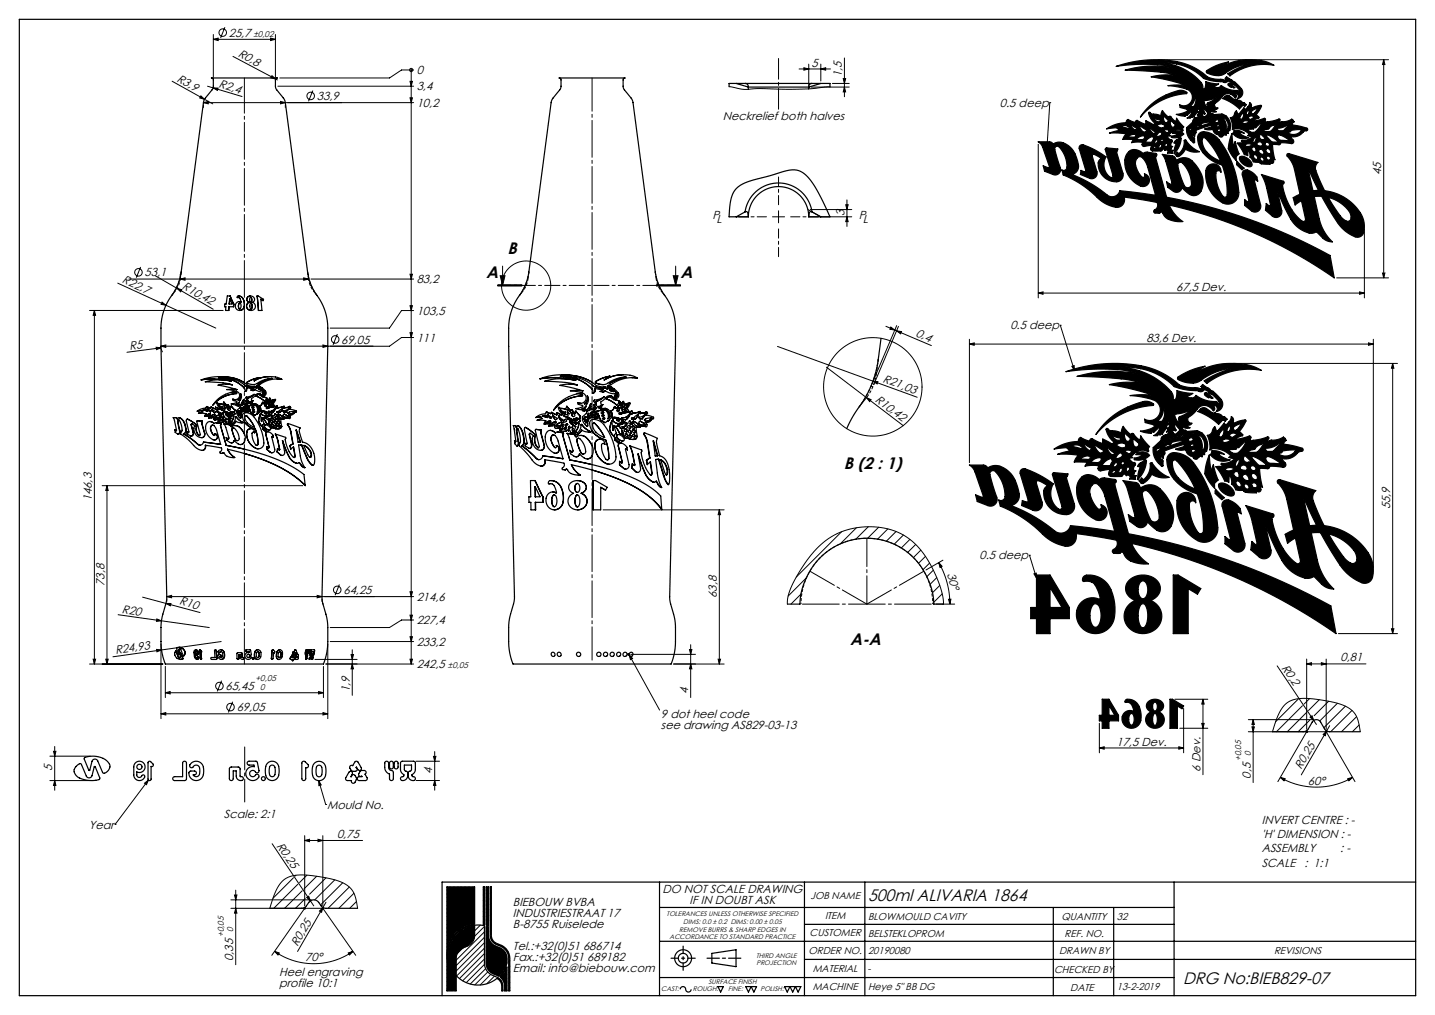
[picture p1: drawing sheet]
<svg xmlns="http://www.w3.org/2000/svg" width="594mm" height="420mm" viewBox="0 0 594 420" stroke-linecap="round" stroke-linejoin="round" font-family="sans-serif">
<defs><g id="words">
<g font-size="6.9">
<text x="210" y="105.2">B</text>
<text x="201.2" y="115">A</text>
<text x="281.6" y="115">A</text>
<text x="349.3" y="193.9">B (2 : 1)</text>
<text x="351.9" y="266.7">A-A</text>
<text x="359.3" y="372.7">500ml ALIVARIA 1864</text>
<text x="489.8" y="407.3">DRG No:BIEB829-07</text>
</g>
<g font-size="4.8">
<text x="94.7" y="15.3">25,7</text>
<text x="98.3" y="23.2" transform="rotate(28 98.3 23.2)">R0,8</text>
<text x="336" y="27.5">5</text>
<text x="72.9" y="33.4" transform="rotate(29 72.9 33.4)">R3,9</text>
<text x="172.5" y="30.7">0</text>
<text x="348.5" y="32" transform="rotate(-90 348.5 32)">1,5</text>
<text x="90.3" y="36" transform="rotate(17 90.3 36)">R2,4</text>
<text x="131.2" y="41.4">33,9</text>
<text x="172.5" y="37.4">3,4</text>
<text x="172.5" y="44.2">10,2</text>
<text x="413.9" y="44.2">0.5 deep</text>
<text x="299.2" y="49.8">Neckrelief both halves</text>
<text x="571.8" y="72.4" transform="rotate(-90 571.8 72.4)">45</text>
<text x="349.6" y="89.5" transform="rotate(-90 349.6 89.5)">3</text>
<text x="294.9" y="90.4">P</text>
<text x="296.6" y="92.2">L</text>
<text x="355.5" y="90.4">P</text>
<text x="357.1" y="92.2">L</text>
<text x="50.3" y="116.8" transform="rotate(25 50.3 116.8)">R22,7</text>
<text x="59.9" y="114.4">53,1</text>
<text x="75.1" y="119.2" transform="rotate(30 75.1 119.2)">R10,42</text>
<text x="172.5" y="117.2">83,2</text>
<text x="486.9" y="120.3">67,5 Dev.</text>
<text x="172.5" y="130.3">103,5</text>
<text x="418.2" y="136.3">0.5 deep</text>
<text x="141.3" y="142.2">69,05</text>
<text x="172.5" y="141.4">111</text>
<text x="378.8" y="139" transform="rotate(23 378.8 139)">0,4</text>
<text x="474.5" y="141.4">83,6 Dev.</text>
<text x="53.7" y="144.6" transform="rotate(-7 53.7 144.6)">R5</text>
<text x="365.2" y="158" transform="rotate(20 365.2 158)">R21,03</text>
<text x="362" y="165.8" transform="rotate(37 362 165.8)">R10,42</text>
<text x="38" y="207.4" transform="rotate(-90 38 207.4)">146,3</text>
<text x="575.5" y="210.8" transform="rotate(-90 575.5 210.8)">55,9</text>
<text x="405.5" y="231.5">0.5 deep</text>
<text x="392.1" y="237.4" transform="rotate(75 392.1 237.4)">30°</text>
<text x="43.3" y="242.4" transform="rotate(-90 43.3 242.4)">73,8</text>
<text x="142.2" y="245.8">64,25</text>
<text x="74.1" y="250.1" transform="rotate(15 74.1 250.1)">R10</text>
<text x="172.5" y="248.6">214,6</text>
<text x="296.7" y="247.4" transform="rotate(-90 296.7 247.4)">63,8</text>
<text x="50.3" y="253.6" transform="rotate(8 50.3 253.6)">R20</text>
<text x="172.5" y="258.3">227,4</text>
<text x="172.5" y="267.2">233,2</text>
<text x="47.9" y="270.6" transform="rotate(-8 47.9 270.6)">R24,93</text>
<text x="554.9" y="273.7">0,81</text>
<text x="172.5" y="276.5">242,5</text>
<text x="530.4" y="276.3" transform="rotate(56 530.4 276.3)">R0,2</text>
<text x="93.3" y="285.6">65,45</text>
<text x="144.8" y="286.4" transform="rotate(-90 144.8 286.4)">1,9</text>
<text x="284.9" y="287.4" transform="rotate(-90 284.9 287.4)">4</text>
<text x="98" y="294.3">69,05</text>
<text x="273.6" y="297.3">9 dot heel code</text>
<text x="273.6" y="301.8">see drawing AS829-03-13</text>
<text x="462.1" y="308.5">17,5 Dev.</text>
<text x="21.6" y="319.2" transform="rotate(-90 21.6 319.2)">5</text>
<text x="178.9" y="320.3" transform="rotate(-90 178.9 320.3)">4</text>
<text x="496.9" y="319.3" transform="rotate(-90 496.9 319.3)">6 Dev.</text>
<text x="517.7" y="322.2" transform="rotate(-90 517.7 322.2)">0,5</text>
<text x="538.6" y="318.8" transform="rotate(-60 538.6 318.8)">R0,25</text>
<text x="541.4" y="324.7">60°</text>
<text x="135.4" y="334.6">Mould No.</text>
<text x="92.6" y="338.3">Scale: 2:1</text>
<text x="522.3" y="340.9">INVERT CENTRE : -</text>
<text x="36.8" y="343">Year</text>
<text x="139.5" y="346.8">0,75</text>
<text x="522.3" y="346.7">'H' DIMENSION : -</text>
<text x="114.4" y="349.9" transform="rotate(56 114.4 349.9)">R0,25</text>
<text x="522.3" y="352.4">ASSEMBLY</text>
<text x="554.8" y="352.4">: -</text>
<text x="522.3" y="358.6">SCALE</text>
<text x="540" y="358.6">: 1:1</text>
<text x="274.2" y="369.6">DO NOT SCALE DRAWING</text>
<text x="212.3" y="374.9">BIEBOUW BVBA</text>
<text x="285.5" y="374.1">IF IN DOUBT ASK</text>
<text x="212.3" y="379.5">INDUSTRIESTRAAT 17</text>
<text x="212.3" y="384">B-8755 Ruiselede</text>
<text x="123.1" y="391.9" transform="rotate(-60 123.1 391.9)">R0,25</text>
<text x="212.3" y="393">Tel.:+32(0)51 686714</text>
<text x="96.6" y="397.6" transform="rotate(-90 96.6 397.6)">0,35</text>
<text x="126.4" y="397.8">70°</text>
<text x="212.3" y="397.6">Fax.:+32(0)51 689182</text>
<text x="115.5" y="403.8">Heel engraving</text>
<text x="212.3" y="402.1">Email: info@biebouw.com</text>
<text x="115.5" y="408.4">profile 10:1</text>
</g>
<g font-size="4.1">
<text x="335.4" y="372">JOB NAME</text>
<text x="341.5" y="380.4">ITEM</text>
<text x="359.3" y="380.7">BLOWMOULD CAVITY</text>
<text x="439.4" y="380.8">QUANTITY</text>
<text x="462.4" y="380.8">32</text>
<text x="335.1" y="387.3">CUSTOMER</text>
<text x="359.3" y="387.6">BELSTEKLOPROM</text>
<text x="440.7" y="387.6">REF. NO.</text>
<text x="334.7" y="394.8">ORDER NO.</text>
<text x="359.3" y="394.7">20190080</text>
<text x="438.4" y="394.7">DRAWN BY</text>
<text x="527.4" y="394.7">REVISIONS</text>
<text x="336.4" y="402.4">MATERIAL</text>
<text x="436.3" y="402.6">CHECKED BY</text>
<text x="336.4" y="409.9">MACHINE</text>
<text x="359.3" y="409.8">Heye 5&quot; BB DG</text>
<text x="443" y="409.9">DATE</text>
<text x="462.3" y="409.9">13-2-2019</text>
</g>
<text font-size="4" x="359.3" y="402.4">-</text>
<g font-size="3.5">
<text x="104.9" y="15.3">±0,02</text>
<text x="105.8" y="281.7">+0,05</text>
<text x="185.4" y="276.5">±0,05</text>
<text x="107.8" y="285.6">0</text>
<text x="513.8" y="314.9" transform="rotate(-90 513.8 314.9)">+0,05</text>
<text x="517.7" y="312.9" transform="rotate(-90 517.7 312.9)">0</text>
<text x="92.6" y="387.8" transform="rotate(-90 92.6 387.8)">+0,05</text>
<text x="96.6" y="385.8" transform="rotate(-90 96.6 385.8)">0</text>
</g>
<g font-size="2.8">
<text x="276" y="379.1">TOLERANCES UNLESS OTHERWISE SPECIFIED</text>
<text x="282.8" y="382.1">DIMS: 0.0 ± 0.2 DIMS: 0.00 ± 0.05</text>
<text x="277.2" y="388.5">ACCORDANCE TO STANDARD PRACTICE</text>
<text x="281.2" y="385.5">REMOVE BURRS &amp; SHARP EDGES IN</text>
<text x="313" y="396.5">THIRD ANGLE</text>
<text x="313.2" y="399.5">PROJECTION</text>
<text x="293.3" y="407.4">SURFACE FINISH</text>
<text x="273.7" y="410.3">CAST:</text>
<text x="286.8" y="410.3">ROUGH:</text>
<text x="301.5" y="410.3">FINE:</text>
<text x="314.8" y="410.3">POLISH:</text>
</g>
</g></defs>
<g fill="none" stroke="#000" stroke-width=".5">
<path d="M8 8h578v404h-578zM87.5 32.3h27.3l-.8 .6 .1 3.6 3.3 4.2 .7 1.8 9.3 70.7a24.9 24.9 0 0 0 5.2 11.2 22.7 22.7 0 0 1 3.1 11.4l-2.4 111.4 .2 1.9 2 8.1 .2 9a19.7 19.7 0 0 1-2 8.6h-65.1a20 20 0 0 1-2-9.3l.2-8.3 2-8.1 .2-1.9-2.4-112.1a25.2 25.2 0 0 1 5.9-15l1.7-4 .8-3.5 9.3-70.4 .6-1.5 3.3-4.2 .1-3.6zM231.4 32.3h27.3l-.8 .6 .2 3.6 3.2 4.2 .7 1.8 9.4 71a28.3 28.3 0 0 0 5.5 11.4 22.7 22.7 0 0 1 2.7 10.9l-2.4 111.4 .2 1.9 2 8.1 .2 9a19.7 19.7 0 0 1-2 8.6h-65.1a20 20 0 0 1-1.9-9.3l.1-8.3 2-8.1 .3-1.9-2.4-112.1a25.2 25.2 0 0 1 5.7-14.9l1.6-3.4 .9-3.6 9.4-71 .6-1.5 3.3-4.2 .1-3.6zM304.8 34.5l5 1.5M308.4 34.5h27.7M308.4 34.5l1 .4 .4 1.1M308.4 34.5h-6.6v1.4M309.8 36h25M309.8 36v1M334.8 36v.8M336.1 34.5l-1 .4-.3 1.1M336.1 34.5h7.5v1.4"/>
<path d="M339.8 34.5l-5 1.5M462.1 27.5a45.7 45.7 0 0 1 31-.1 25.5 25.5 0 0 1 6.8 4.5l2.5 .7 3.4 .2 1.3 .5 .5-.5-.4-.4 .5-.7 3.1 2.2a6.2 6.2 0 0 1 3.6 4.9l-.6 1.2-1.4 .7 .1-1.4-.9-.6v.7a.57 .57 0 0 1-.1 .9 .57 .57 0 0 1-.8-.5 3.3 3.3 0 0 0-5.5 1.2l-1.5 1.2a1.25 1.25 0 0 0-1 1.4 1.25 1.25 0 0 0 1.3 1.1l.1 .1a1.16 1.16 0 0 1-1.6 .4l1 1a2.47 2.47 0 0 1-2.5-.4l.1 .9 1.3 .7 3.5-.2 .9 .5a4.9 4.9 0 0 1 1.5 7.3l-.5 .3a.52 .52 0 0 1-.3 .6 .52 .52 0 0 1-.6-.1l-.8 .6a1.1 1.1 0 0 1-1.8-.6l-.6-.2a2.94 2.94 0 0 1-1.7-2.1l-1.8 .2-1.5-.3 3-1-.2-.6-6.8 2.3a.84 .84 0 0 1 .5 .7 .84 .84 0 0 1-.5 .8l-.2 .8-.3-.6-1 .9h.7l.5 .3v2l-.4 .1-1.1-1.2a6.3 6.3 0 0 1-1.7-5.1l2.5-2.3 .4-1.2 .8-.6 .8-.2 1.1-1-1.2 .1 .6-1.3 .5-.2 .1-2-.5 .2v.7a.86 .86 0 0 0-.5 1.2l-1.6 2.2-1.1 .1a1.27 1.27 0 0 1-1.7 .3 3.9 3.9 0 0 0 2.1-3.1l-.5 .5a3.1 3.1 0 0 1-2.3 1.5l-.1 .4-1-.1-2.7-.7 .8-.1a5.9 5.9 0 0 0 3.8-1.5l-.3-.5-2.7-.7v-1.1a3.6 3.6 0 0 0 4.8-1.8 3.6 3.6 0 0 0-2.2-4.8l-3.8-.9-3.8-.4 3.7-.3 4.3 .3-7.4-2.2-7.6-1.5 .5-.1a25.3 25.3 0 0 1 10.9-.2 49.6 49.6 0 0 0-16.2-2.3l-5.9-.2a41.2 41.2 0 0 1 21.2-.5 41.2 41.2 0 0 0-18.7-1.7zM477.1 25.7a28.8 28.8 0 0 1 17.9 4.1l.8 .5a11.8 11.8 0 0 0 9 3.5l1.4 .1a1.37 1.37 0 0 0 1.8-.1l.3-.4 1.9 1.4a6.3 6.3 0 0 1 3.2 3.7v.4a1.98 1.98 0 0 0-2.7-1.5 10.5 10.5 0 0 1-5.2-2 2.23 2.23 0 0 1-3.3 .4l2.2-1.1-5.3-.9a3.2 3.2 0 0 1-.7 3l-.6 .1a4.1 4.1 0 0 0-2-4.2 26.4 26.4 0 0 0-18.7-7zM494.3 38.9a4.6 4.6 0 0 1-.2 5.2l-1.6-.1a4.5 4.5 0 0 0 1.8-5.1zM499.5 29.3l.1-.1a23.5 23.5 0 0 1 8.9-3.5l-3.6 2.5a23.4 23.4 0 0 1 22.4-1.2 23.4 23.4 0 0 0-18.2 4.4l-.9-.9a29.1 29.1 0 0 1 10.7-4.3 24.6 24.6 0 0 0-13.1 4.9 7.6 7.6 0 0 1-6.5-1.4zM507 40a1.99 1.99 0 0 1 3 .5l1.1 .8 .7-.2 .4 .4 1.2 .2 2.5 1.6-.7 .7-.7-.4-1.4 1.5a20 20 0 0 0-7-4.3zM508.5 34.5h.6l2.1 1.8-.9-.2a1.45 1.45 0 0 1-1.8-1.6zM429.8 58.7h4.8l.9 .4a.58 .58 0 0 0 .5 .5 .58 .58 0 0 0 .6-.4 7.1 7.1 0 0 1 8.6 5 8 8 0 0 1 1 5.9 3.3 3.3 0 0 1-2.6 2.1 63.2 63.2 0 0 1 15.7 9.1l1.5 .1 1.2-.4 1-1 .5-1.1 14.8 1.9-4-13.7a2.87 2.87 0 0 0-2.6-2.3 3.4 3.4 0 0 0-1.1 5.2l.3 .6a4.1 4.1 0 0 0 2.3 2.8l.7-.5-.2-1a2.75 2.75 0 0 1 1.6 4.2 2.75 2.75 0 0 1-4.4 .2 10.1 10.1 0 0 1-4.5-12.5 4 4 0 0 1 6.8-.2l1.4-.7 4.2 .9-.4 1.5 4.5 16.3 1.5 .3a225.5 225.5 0 0 1 66.2 23.8l1.7 9.3-1.2-.8a195.1 195.1 0 0 0-67.1-29.4 15.9 15.9 0 0 0 5.6 6.9 7.5 7.5 0 0 1-8.2-3.3 .7 .7 0 0 0-.5-.6 .7 .7 0 0 0-.8 .3l-.5 .1a1.58 1.58 0 0 1-2.1-.6l.6-.8a2.16 2.16 0 0 0 .8-3l-13.5-2.2 .1 .7a3.4 3.4 0 0 1-1.7 3.2 3.4 3.4 0 0 1-3.5-.1 18.9 18.9 0 0 1-8.5-5.9 42 42 0 0 0-11.7-7.1l-.5-2.1 1.2 .1a1.98 1.98 0 0 0 .8-2.6 9.7 9.7 0 0 0-3.9-7.3 1.09 1.09 0 0 0-1.1 1.4l2.4 7.8-.3 1.6a2.24 2.24 0 0 1-2.8 .9l-3.5-1.4-.6-2.2 2.2 .9 .4-.4-2.9-8.6zM458.1 53.3a14.3 14.3 0 0 1 8.1-2.5 .88 .88 0 0 1 .2-.9 .88 .88 0 0 1 .8-.3l2.8 1.1 .2-.7 .5-.2 3.7 1.7-.1-1.5 3.1 1.6 .9-.5-.3-.2a5.6 5.6 0 0 1-2.4-4.4l.4 .1a3.1 3.1 0 0 0 2.9 .8l1.6 .6 .7-2.3 2.2 2.6 .3 .2 .8-.3 2.2 2.1 .3-1.4 3 3.6-.4 .9a.41 .41 0 0 1 0 .7 .41 .41 0 0 1-.6-.1 5.5 5.5 0 0 0-3.9 .6l-1.3 1.3 .6 .3-1.5 .1 1.3 1.4 .7 .1a.73 .73 0 0 1 .4 .7 .73 .73 0 0 1-.5 .7 .82 .82 0 0 0-.2 .9 .82 .82 0 0 0 .8 .5 .83 .83 0 0 0-.8 .8 .83 .83 0 0 0 .8 .9l.2-.1-.3 1.3-2-.2a.8 .8 0 0 0 0-1 .8 .8 0 0 0-1.1-.1l-.6-.5-.7 .5a6.2 6.2 0 0 1-4 .2 1.4 1.4 0 0 1 0-2.3l-3.2 .5a.95 .95 0 0 1-1-.6 .95 .95 0 0 1 .3-1.1l-4.6 .1 1-1.2-4.6-.1 .6-1.4 .9-.9-7-.3 4.1-1.1-1.1-1.1zM463.8 52.4a2.38 2.38 0 0 1 3.7 .9zM466.7 56.7l.9-.6a1.71 1.71 0 0 1 2.5-.2v.6l-.5 .3zM467.7 51.2l3 1.9-.7 .8-1.4-1.2z"/>
<path d="M470.7 57.3a2.48 2.48 0 0 1 3.2-.8 1.72 1.72 0 0 1-2.5 1.3l-1-.1zM471.4 51.7l3.4 2.2a1.39 1.39 0 0 1-1.4 .7 1.39 1.39 0 0 1-1.1-1.1zM474.8 57.8l1.5-1.1 1.1-.3-.1 .3a.77 .77 0 0 1-.2 1.4 .88 .88 0 0 1-1.3 .8l-1.7-.1zM475.2 44.5a24.4 24.4 0 0 1 14.2-7.1h.2a1.52 1.52 0 0 1 1.7 1.2l-.2 .2a27.5 27.5 0 0 0-19 9.6zM475.7 52.1a5.5 5.5 0 0 0 2.7 2.6l-.4 .3a1.2 1.2 0 0 1-1.7-.9zM477 48.2a5.2 5.2 0 0 0 3.3 1.5 .52 .52 0 0 1 0 .7 .52 .52 0 0 1-.7 0 3.2 3.2 0 0 1-2.6-2.2zM478.2 58.2a.59 .59 0 0 1 1-.1 .59 .59 0 0 1-.3 .9 .56 .56 0 0 1-1 .1 .56 .56 0 0 1 .3-.9zM478.9 51.9l.9-.5a1.32 1.32 0 0 1 1.4-.2 1.32 1.32 0 0 1 .8 1.1 1.28 1.28 0 0 1-2.2 .3zM479.5 55.1a.77 .77 0 0 1 1.3 0 .77 .77 0 0 1-.7 1.1l-1.5 .4zM480.1 59.9l.2-.2a.7 .7 0 0 1 .4 1 .7 .7 0 0 1-1 .3zM480.8 57.6a.58 .58 0 0 1 .9 .5 .58 .58 0 0 1-.8 .5 .49 .49 0 0 1-.6-.4 .49 .49 0 0 1 .4-.5zM481.5 54.1a2.17 2.17 0 0 1 2.6 0l-.9 1z"/>
<path d="M481.6 47.9l.8 .7a1.26 1.26 0 0 1 .9 1.8l-.2 .2a1.09 1.09 0 0 1-1.1-.2 1.09 1.09 0 0 1-.4-1.1zM482.6 59.3a.72 .72 0 0 1 .8 .6 .72 .72 0 0 1-.7 .8l-.1 .2a.95 .95 0 0 1 0-1.6zM484.5 49.8l.4 .3a2.04 2.04 0 0 1 1.5 1.8l-.6 .7a1.35 1.35 0 0 1-1.4-2zM485.6 55.1a2.96 2.96 0 0 1 4.4 .4 4.4 4.4 0 0 1-5.2 1.1l2.9-1.2zM486.5 58.3l1.2-.8a.68 .68 0 0 1 .5-.6 .68 .68 0 0 1 .7 .2v.2a9.7 9.7 0 0 1-2.9 6.2l.2-2 .8-2.2-.4-.1a.36 .36 0 0 1-.5-.1 .36 .36 0 0 1 .1-.5zM490.3 58h.5a12.6 12.6 0 0 0 5.7 4.8 7.5 7.5 0 0 1-5.8-1.1 4.5 4.5 0 0 1-3.5 3.1l-.7-.9 .8-.9 .6 .6a6.7 6.7 0 0 0 2.4-5.6zM492.4 53.3l1-.5 .3 .5-1.5 1zM492.5 55.4l1-.6 .4 .1-1.2 .7zM494.6 52.8l.2-.2a1.87 1.87 0 0 1 2.1-.8l.3-.4a4.5 4.5 0 0 1 3.9-.6l-6.4 2.2zM495.1 50.5l.3 .4-.8 .7-.2-.2zM496.3 50.1l5.4-1.4-2.3 .9-2.6 .6zM496.4 55.2a5.8 5.8 0 0 1 7.1 1.5l1.2 1.2a38.8 38.8 0 0 1 7.9 23.2 4.8 4.8 0 0 1-8.1 1.8 12.7 12.7 0 0 1-4.9-13.6l1.6-1.3h2.1l1.6 1.3 .5 2a1.11 1.11 0 0 0-1.2-.7 1.11 1.11 0 0 0-.9 1.1 13.7 13.7 0 0 0 3.4 9.9l1-.3a26.6 26.6 0 0 0-1.8-13 12.2 12.2 0 0 1-10.1-12z"/>
<path d="M497.8 57.2l.7-.2a25.4 25.4 0 0 1 6.7 9.6 9.7 9.7 0 0 1-7.6-9zM498.4 44.7l1.7 2.3-1.6 1.4-.8-.8 .3-.5h.8l-.4-1.3zM498.5 41.7l.4-.1a10.6 10.6 0 0 0 5.9-2.2 13.6 13.6 0 0 1-4.9 3.2l-.2 .6 .3 1.7-.2-.2a2.98 2.98 0 0 1-1.3-3zM502.8 48.4l2.3-.2v.3l-2.3 .2zM503.7 51.9l.2-.2a.51 .51 0 0 1 .7-.1 .51 .51 0 0 1 .2 .7 .51 .51 0 0 1-.7 .2l-.5-.2zM505.7 48.4a3.4 3.4 0 0 1 1.6 5.7 5.3 5.3 0 0 0-1.6-5.7zM509.9 55.3l.9 6.6v-1.7l.5-1.6 1.6 5.1-1.2 1.1v1.6a11.6 11.6 0 0 1-3.2-5.3l.4-2.7zM510.8 53.9a5.8 5.8 0 0 1 4.2 1.2l-1.9-.2a5.3 5.3 0 0 0 3.8 2 5.1 5.1 0 0 1-6.5-1.8zM511.6 46.1l.2-.2 .2 .4a.61 .61 0 0 0 .2 .8 .61 .61 0 0 0 .7 0l2-2.5 .5 .8 1.4-1.6 .6-1.3a1.22 1.22 0 0 1 .4 1.8l.4 .4 .8-.4a3.7 3.7 0 0 1 3.2-.5l-2.2 3.7 1.1 1.3-2.7 1.4 5.2-1.2a1.35 1.35 0 0 1-.3 2l.9-.5 5.3-1.3 .4 .5-.5 .5 .1 .4 1.2-.3a6.7 6.7 0 0 0 4-1l.7 .5-.3 .5 .6 .1-1 1.3 4.2 .7 2.4 .9a.82 .82 0 0 1-.3 .8 .82 .82 0 0 1-.9 .1l-.9 .7a5.1 5.1 0 0 1-5.4 1.5 2.89 2.89 0 0 1 1.7 2.4l-.7 .6-4.8-.4v.6l-.4 .3-2.9-.1 1 6.3-.8-.4 .2 1.6-.6 .3-1-.3 .2 .6-3.8-.2a1.77 1.77 0 0 0-2.2-.6 1.86 1.86 0 0 1-1.7-1.5 1.36 1.36 0 0 1-.6-1.7l-.8-2.2-.1 2.7-1.4-.4-3-4.8 2.5 .1-.7-.9 .2-.3a5.2 5.2 0 0 0 4.5-1.7l-2.1-.3 .5-.4a6.4 6.4 0 0 0-6.4-2.3l-.5 .2a9.1 9.1 0 0 0-.8-4.9 2.68 2.68 0 0 0 2.1-2.4zM514.3 46.9l.4-.3 .1 .9a1.28 1.28 0 0 1-1.3 1.7 1.01 1.01 0 0 1 .3-1.7zM514.6 50.2l1.3-.2 1.2 .3-.4 .4a1.4 1.4 0 0 1-2.3 0zM515.5 59.9a1.5 1.5 0 0 1 2.5 .2 1.6 1.6 0 0 1-2.6-.1z"/>
<path d="M516.3 53.4l.3 .1a2.82 2.82 0 0 0 2.9-.7l2.9-2.5a5.7 5.7 0 0 1-3.8 4.5l-.9-.1zM516.8 45.5l.1-.2a1.48 1.48 0 0 1-.6 2.2h-.1a.81 .81 0 0 1-.5-.8 .81 .81 0 0 1 .6-.7zM516.8 48.5a1.66 1.66 0 0 1 2.4 0l-.8 .4a.9 .9 0 0 1-1 .5 .9 .9 0 0 1-.6-.8zM518.2 45.9l2.5-1.1-1.7 2.2-.9-.2zM519.3 57.1l.4-.3a1.52 1.52 0 0 1-1 2.2l.1-1zM520.6 59l.8-.3 .8 .3a.88 .88 0 0 1 .2 1.3 .88 .88 0 0 1-1.3 0 .71 .71 0 0 1-.8-.4 .71 .71 0 0 1 .3-.9zM521.7 55.6l.2-.1 2.1 2-1.4 .3-.8-.3-.5-1zM523.3 53.8l.1-.1a2.99 2.99 0 0 0 2.8-1.5l1-.4 1.2-1.1-.5 1.2a3.3 3.3 0 0 1-4.7 2.2zM524.2 55.9a7.6 7.6 0 0 1 4.7 2.9 4 4 0 0 1-4.4-2.1zM528.6 53.1a6.7 6.7 0 0 0 5.2-2.2l-.1 .7-.9 .9a2.88 2.88 0 0 1-2.6 1.6 1.26 1.26 0 0 1-1.6-1zM529.1 56l.2-.1a8.5 8.5 0 0 1 4.8 2.5l-2.6-.3a2.15 2.15 0 0 1-2.7-1.4zM533.3 54.6l.5 .1a3.6 3.6 0 0 1 3.2-1.1h2.1l-.5 .5a4.2 4.2 0 0 1-5.5 .9z"/>
<path d="M447 60.3l.6-.4a25.6 25.6 0 0 1 10.2 5 6.1 6.1 0 0 0 2.3 8.6l.5-.3 .1-.6-3.2-10.6 .3-.7 4.9 .3-.5 1.4 2.6 8.7a3.1 3.1 0 0 1-1.1 3.1 3.1 3.1 0 0 1-3.3 .2 6.9 6.9 0 0 1-5.4-8.8l1-.6-3.1-1.7-.7 .2-.1 .6 2 6.8-.1 1-.7 1-1.8 .4-4.3-1.7 .3-1.7 1.4 .6 .5-.6-2.7-9.1zM477.7 60.7l.6-.4 .4 .5-.5 .5a.46 .46 0 0 1-.4 .3 .46 .46 0 0 1-.5-.3zM481.1 63.9l4.2 .6a2.01 2.01 0 0 1 1.5 1.6h.6a5.2 5.2 0 0 1 7.5 2.1 9.7 9.7 0 0 1 2.3 10.7 3.6 3.6 0 0 1-6.2 .5l-1.7-1.8a2.25 2.25 0 0 1-3.6 1.6l-2.3-1.7-.5-2.3 1.6 1.1 .5-.2 .1-.5-2.6-9.1zM487.9 67.5l.4-.2a1.82 1.82 0 0 1 2.2 1.3 10.7 10.7 0 0 1 2.5 8.4 1.57 1.57 0 0 1-2.8-.2l-.9-2.3a16.2 16.2 0 0 1-1.7-6.7zM512 66.7l3 2.9-.9 .6-1.1-1a1.81 1.81 0 0 1-1-2.5zM513.3 65a4 4 0 0 1 4.9 3.6 2.44 2.44 0 0 1-3.4-.5 2.42 2.42 0 0 1-1.5-3.1zM514.7 70.7a2.56 2.56 0 0 1 3.5 .5l2.1 2 .3 1.8-1.2-.7-.2 .3 2.7 10.6-.6 1.7-1.6 .9-1.4-.4-3.1-2.4v-2.5l1.4 1.1 .4-.3-2.8-11zM518.4 61l.3-.1a1.13 1.13 0 0 1 1.2 .7 1.13 1.13 0 0 1-.4 1.3h-.1a1.14 1.14 0 0 1-1.1-.6 1.14 1.14 0 0 1 .1-1.3zM519 64.1a1.15 1.15 0 0 1 1.3 .5 1.15 1.15 0 0 1-.1 1.4 1.41 1.41 0 0 1-1.2-1.9zM521.7 65.1a.9 .9 0 0 1 1.3 .3 .9 .9 0 0 1-.4 1.3l-.8-.6zM521.7 61.6a1.86 1.86 0 0 1 1.4 2.3 1.88 1.88 0 0 1-2.1-1.5zM522.1 72.2l9.2 2.8 .3 .6-.6 .7a21.6 21.6 0 0 0 8.5 15.4 .93 .93 0 0 0 .9-1.2l-1.7-7.5-2.6 1.8-.8-3 2.8-1.4-2.3-10.6a15.2 15.2 0 0 0-3.1-5.6l.2-.5 .6-.1 12 3.6a3 3 0 0 0-.8 3.4l3.6 8.3a19.1 19.1 0 0 1 16.3 12.8l.2 1.9a3.8 3.8 0 0 1-2.1 4.5 9.9 9.9 0 0 1-7.6-4.1l-3.3-4.8-4.7-8-3.1 .1 2.1 9.2a18.8 18.8 0 0 0 5.4 9.6 5.7 5.7 0 0 1-4.1-1.7l-2.7-2.4a5.3 5.3 0 0 1-5.7-.8 15.8 15.8 0 0 1-6.8-8.5l-3.8-9 2.2 9.5-.3 1.5-1.2 1.1-1.5 .1-3.8-2.9 .4-2.8 1.3 1.1 .4-.3-1.9-8.5z"/>
<path d="M524.2 61.6a1.18 1.18 0 0 1 1.5 .4 1.18 1.18 0 0 1-.2 1.6 1.39 1.39 0 0 1-1.3-2zM524.2 64.9a.95 .95 0 0 1 1.4 0 .95 .95 0 0 1-.1 1.4l-.2-.1a.96 .96 0 0 1-1.2-.9zM541.2 68.9l4.6 9.9-2.3 .1zM308.4 87.7l.6-2.6 1-2.1 1.5-2.2 1.6-1.7 1.9-1.3 2.4-1.2 2.5-.7 2.4-.2 2.3 .2 2.5 .7 2.4 1.2 1.9 1.3 1.6 1.7 1.5 2.2 1 2.1 .6 2.6M308.4 87.7l.6-.1 .4 .3 .4 1.8M308.4 87.7l-3.6 2M309.8 89.7l.2-2.3 .7-2.5 1.1-2 1.6-2 2.1-1.7 2-1 2.5-.8 2.3-.2 2.2 .2 2.5 .8 2.1 1 2 1.7 1.6 2 1.1 2 .8 2.5 .2 2.3M309.8 89.7h-8l.4-5.3 .7-3.1a10.3 10.3 0 0 1 8.3-6.6l13.8-3.9 3-.5a9.2 9.2 0 0 1 8.2 5.2l3.4 5.8 4 8.4h-8.8M336.1 87.7l-.1-.1a1.15 1.15 0 0 0-1.2 1.7v.4M336.1 87.7l3.7 2M549.8 81.7a13.4 13.4 0 0 1 9.4 7.4 1.7 1.7 0 0 1-.7 2.3 1.7 1.7 0 0 1-2.3-.6 34.7 34.7 0 0 1-6.4-9.1zM94.8 126.9l-.1 1.6"/>
<path d="M94.8 126.9h.1M94.8 126.9h1.9M94.9 125.8h.1M95.1 123.7l-.2 2.1M95.1 123.7h.1M95.1 123.7l1 2.1h-1.2M95.2 122.5l1.5 3.3M96.7 125.8v1.1M96.7 125.8h.1M96.8 125.8l-1.5-3.3h-.3a.88 .88 0 0 0-1 .2 .88 .88 0 0 0-.1 1l-.3 2.1a.62 .62 0 0 0-.6 .4 .62 .62 0 0 0 .2 .7h.3v.6a.57 .57 0 0 0-.1 .7 .57 .57 0 0 0 .6 .3h.7M96.8 125.8l-.1 1.1M98.3 123.1a1.42 1.42 0 0 1 1.4 1.9"/>
<path d="M98.3 123.1l-.1-.2a1.58 1.58 0 0 1 2.6 1M98.5 123.1h-.2M98.5 123.1h.1M98.7 126.6l.1 .9 .4 .3M98.8 122.5l1.1 .3 .9 1.1M99 124.8l.7 .2M99.1 125.5l.1-.1a1.44 1.44 0 0 1 .2 2.3v.1a1.41 1.41 0 0 1-.3-2.3zM99.2 127.8h.1M99.3 125.4l-.6 1.2M99.3 125.4h.1M99.7 125h.1M99.7 125a1.83 1.83 0 0 0-2.2 1.4 1.83 1.83 0 0 0 1.6 2.2 1.83 1.83 0 0 0 2-1.8"/>
<path d="M100.8 123.9l.3 2.9M101.1 126.8a1.92 1.92 0 0 1-1.9 1.7M101.1 126.8h.1M102.5 122.9a1.5 1.5 0 0 1 2.3-.1 1.5 1.5 0 0 1-.2 2.3 1.78 1.78 0 0 1 .6 2.7 1.78 1.78 0 0 1-2.8 0 1.78 1.78 0 0 1 .7-2.7 1.29 1.29 0 0 1-.6-2.2zM103.1 125.1h.1M103.1 125.1a1.78 1.78 0 0 0-1 2 1.78 1.78 0 0 0 1.9 1.4M103.5 123.2a.85 .85 0 0 1 .7 .8 .85 .85 0 0 1-.6 .8l-.3-.8zM103.7 125.5a1.34 1.34 0 0 1 .4 2.3 1.45 1.45 0 0 1-.4-2.3zM103.7 122.5a1.34 1.34 0 0 0-1.5 1 1.34 1.34 0 0 0 .9 1.6M103.7 123.1a1.13 1.13 0 0 1 .1 1.8M103.8 124.9h.1M103.8 125.4a1.77 1.77 0 0 1 .1 2.5"/>
<path d="M106.5 122.5l.5 6M107.9 123.9l.5 4.6h-1.4M107.9 123.9l1 .5M108.9 124.4l.2-.5-2.7-1.4 .6 6M364.7 140l-1.2 8.8a46.1 46.1 0 0 1-9.9 22.6l-3.1 6M88.9 156.8l-5.6 .4M90.5 156.3l1 .1M90.5 156.3h.1M90.5 156.3l1.1 .1M90.5 156.3a14.2 14.2 0 0 1 11.2 3.4M90.6 157.2l5.1 .5M91.1 155.8l4.6 .4"/>
<path d="M91.1 156.3h-.6M91.5 156.4l3.9 .6M91.6 156.4l3.8 .6M93.5 159l2.6 .2M95.4 157l3.1 1.5 2.6 2M95.4 157h.1M95.4 157l3.2 1.5 2.5 2M95.7 157.7l-5.6-.5-5.1 .8 7.3 .4 3.9 .8M95.7 156.2l2.7 .8 2.8 1.4M95.8 156.2l-6.3-.3-3.6 .5-2.7 .8a26.6 26.6 0 0 1 12.5 .5M95.8 156.2l2.6 .7 2.6 1.3a5.5 5.5 0 0 0 4.4 1.7M96.1 159.2h.1"/>
<path d="M96.2 159.2l-3-.2-2.9 .4 7.8 1.8M101.2 159.3l.5 .4M101.2 159.3h.1M101.7 159.7h.1M101.7 159.7l3.7 .7M102.4 158.1v.4M105.1 159.9h.1M105.2 157.6l1.9-1.3-2.6 .7-2.1 1.1M105.2 157.6h.1M105.4 159.9l1 .2M105.4 159.9h-.3M106.4 159.7l.3 .2"/>
<path d="M106.4 159.7h.1M106.7 159.9l-.3 .2M106.7 159.9h.1M106.7 159.4l1.5 1M106.7 159.4l-.3 .3M107 158.7h.1M107.1 156.3l-2.6 .7-2.1 1.1M110.9 155.9l3.4 .2 2.3 .9M110.9 155.9l-2.9 .4-2.8 1.3M110.9 155.9h.1M111.7 155.8l-.7 .1M112.5 156.6l-2.7 .4-2.1 .9a4 4 0 0 1-5.4 .3l.1-.1"/>
<path d="M112.5 156.6l-2.8 .8-2.7 1.3M112.5 156.6l-2.7 .8-2.8 1.3M114.7 156.8l1.9 .2M116.6 157a12.2 12.2 0 0 0-9.2 2.2l-.4-.5M223.5 156.8a33.1 33.1 0 0 1 14.8 .6M230 156.2l-6.4 .5M232 155.7l5.9 .9M232 155.7h.1M232 155.7l6 .9M232 155.7a17.9 17.9 0 0 1 13.7 4.2M232.1 156.7l6.2 .7M232.6 155.7h-.6"/>
<path d="M232.7 155.1l5.7 .5M232.8 155.7h.1M235.6 159l3.3 .3M237.9 156.6l4.1 1.8 3 2.5M237.9 156.6h.1M238.3 157.4l-3.6-.6-3.4-.1-3 .3-2.8 .7 8.6 .6 4.8 1M238.4 155.6l3.8 1.1 2.9 1.5M238.4 155.6h.1M238.4 155.6l3.8 1.1 2.9 1.5a6.4 6.4 0 0 0 5.2 1.9M238.4 155.6a27.3 27.3 0 0 0-14.9 1.2M238.9 159.3l-3.9-.3-3.3 .5 9.6 2.2M245.1 159.3l.6 .6"/>
<path d="M245.1 159.3h.1M245.7 159.9l4.7 .8M245.7 159.9h.1M246.6 157.9v.5M246.6 157.9h.1M246.6 158.4l3.1 .7M250.1 157.2h.1M251.6 159.9l.3-.5 1.9 1.4a4.1 4.1 0 0 1 2.4 3l-.6 .9-.8 .3 .2-.8-.6-.5M251.6 159.9l.3 .2M251.6 159.9h.1M252.3 158.7h.1M252.3 158.7l.6 .5"/>
<path d="M252.5 155.7l-2.9 .7-3 1.5M252.5 155.7l-2.4 1.5M252.5 155.7l-3 .7-2.9 1.5M258.1 155.1l-4.3 .5-3.7 1.6M259 156a16.4 16.4 0 0 0-8.4 3l-1.9 .1-2.1-.7M259 156a19.7 19.7 0 0 0-6.7 2.7M259 156h.1a19.8 19.8 0 0 0-6.8 2.7M261.6 156.3l2.3 .2M263.9 156.5a14.4 14.4 0 0 0-13.8 .7M263.9 156.5a14.4 14.4 0 0 0-11.1 2.7l-.5-.5M441.3 153.8a57.7 57.7 0 0 1 37.2-.6 37 37 0 0 1 10.1 6.3 21.5 21.5 0 0 0 7.4 1l1.1 .5 .6-.6-.6-.5 .7-.8 3.8 2.7a10.4 10.4 0 0 1 4.5 5.2 3.1 3.1 0 0 1-2.6 3.3 1.42 1.42 0 0 0 .3-1.5 1.42 1.42 0 0 0-1.2-1v.6a1.01 1.01 0 0 1-.4 1.6 4 4 0 0 0-3.7-2.2 4 4 0 0 0-3.6 2.4l-2.4 2.1a1.48 1.48 0 0 0-.8 1.6 1.48 1.48 0 0 0 1.4 1.2h.3a1.43 1.43 0 0 1-2 .7l.4 .7 .8 .5a3.1 3.1 0 0 1-3.1-.4 1.43 1.43 0 0 0 1.4 1.6l.6 .3 4-.3 1 .6a5.9 5.9 0 0 1 2.7 8l-.5 .5a1.14 1.14 0 0 1-1 1.2l-.1 .5a1.44 1.44 0 0 0-2.1 .9 1.28 1.28 0 0 1-1.8-.8l-.3-.3a4 4 0 0 1-2.8-2.7 6 6 0 0 1-4-.2l3.7-1.2-.2-.8-8.3 2.9a1.06 1.06 0 0 1-.1 1.8l-.3 1-.1-.5a.6 .6 0 0 0-.7-.1 .6 .6 0 0 0-.3 .5l-.5 .6 1-.1 .6 .6v2.2l-.6 .1-1.4-1.4a7.8 7.8 0 0 1-2-6.3l3.1-2.9 .5-1.4 .9-.8 1-.2 1.4-1.3-1.5 .1 .7-.8v-.7l.6-.3-.1-1 .3-1.5a.85 .85 0 0 0-.8 1.2l-.6 .9 .1 .5-1.9 2.7-1.5 .1-.4 .5-1.6-.1 .2-.1a4.8 4.8 0 0 0 2.4-3.8l-.6 .7a4.6 4.6 0 0 1-2.9 2l-.1 .3-1.3-.1-3.2-.8h.4a7.6 7.6 0 0 0 5.3-2l-.4-.7-3.3-.8-.3-1.4 .2 .1a4.4 4.4 0 0 0 6-2.4 4.4 4.4 0 0 0-2.8-5.8l-4.6-1.1-4.8-.6 5.3-.4 4.7 .4-9.2-2.7-9.4-1.8 .6-.2a31.4 31.4 0 0 1 13.5-.2 57.6 57.6 0 0 0-18.3-2.7l-9.1-.4 .8-.2a51 51 0 0 1 25.5-.4 43.5 43.5 0 0 0-18.7-2.4zM459.9 151.6a38.3 38.3 0 0 1 20.3 3.9l3.3 2.2a11.6 11.6 0 0 0 8.5 3.8l3.6 .2a2.02 2.02 0 0 0 2.5-.1l.5-.4 1.3 .6 1 1.1a8.2 8.2 0 0 1 4 4.4l-.1 .6a2.25 2.25 0 0 0-2.9-1.8 13 13 0 0 1-6.8-2.5 2.76 2.76 0 0 1-4.1 .5l2.7-1.3-3.3-.4-3.2-.7a4 4 0 0 1-.9 3.6 .4 .4 0 0 1-.6 .2 .4 .4 0 0 1 0-.6 5.4 5.4 0 0 0-2.7-4.7 32.7 32.7 0 0 0-23.1-8.6z"/>
<path d="M487.6 156a28.9 28.9 0 0 1 11.2-4.5l-4.5 3.2a29.3 29.3 0 0 1 26.9-2l.9 .5a28.9 28.9 0 0 0-22.6 5.5l-1-1.1a36 36 0 0 1 13.2-5.4 29.2 29.2 0 0 0-16 6 9.7 9.7 0 0 1-8.3-1.5zM72.4 177.9l.6 .3M72.9 178.2l-.6-.4a1.37 1.37 0 0 0 .4 1.5 1.37 1.37 0 0 0 1.5 .1l.3-1-.8-4 .2-.7a5.2 5.2 0 0 1 1.1 5l-.3-.1v.3a1.28 1.28 0 0 0 1.2 1.4l3.9 3.6a4 4 0 0 0 4.8 2.1l.5-.7v-1M73 172.8l.4 .5M73 172.8h-1.3l.5 1.2 .7 4.2M73.4 173.3a1.41 1.41 0 0 1 2.4 .7l.7 1.3 .6 2.7a1.56 1.56 0 0 1-1 1.6M74 173.7l-.4 .2-.1 .5 .8 4.2-.6 1.1M74.1 172.9a5.1 5.1 0 0 1 2.4 6.3l-.6 .4M74.7 178.7h.1M74.8 178.7h.1M75.9 179.6l3 1.8 3.1 2.6 .8 .2M75.9 179.6h.2"/>
<path d="M76.1 179.6l2.9 1.8 2.9 2.4a1.41 1.41 0 0 0 2.3-.9M77.4 178.8l.4 .2M77.5 173.4l4 2.6M77.8 179h.1M77.9 179h.1M79.5 175.4l-.4 .3 .4 1.7a2.64 2.64 0 0 1 .3 2.7l-.7 .4M81.5 176a3.2 3.2 0 0 0 1.1 4.2M81.5 176h.1M81.6 174.1l2 .2M82.2 171l3.1 .2-.6 1.1M83.1 171h-.9M83.5 169.9l-1.9 .2"/>
<path d="M83.5 169.9l.5 .6-1.8 .5M83.5 169.9l-1.8 .2M83.6 174.3l-.2 .7 1.3 4.9a1.31 1.31 0 0 1-1.2 1.2M83.6 174.3h.1M83.7 174.3l-.2 .7 1.3 4.9a1.78 1.78 0 0 1-1.4 1.3 1.78 1.78 0 0 1-1.8-.8 2.93 2.93 0 0 1-.8-4.1l-1.5-.8 .3 1.9a2.64 2.64 0 0 1 .3 2.7l-.9 .3-1.6-.8 .1-.9 .5 .3 .2-.2-1-5.1 .4-.3 .7 .4 3.3 2.2M83.7 174.3l-2-.2-.3 .2 1.4 5.8a.74 .74 0 0 1-.7 0 .74 .74 0 0 1-.4-.7l-.5-1.7 .4-1.7M84.1 169.7l1.7 .4M84.1 169.7h.1M84.2 169.7l1.7 .4M84.2 169.7l1.2-.2 .5 .6M84.7 172.3l2.1 .1-.4 .6M84.9 169.4l-.8 .3"/>
<path d="M85.3 172.3h-.6M85.5 171.8l1.3 .1M85.5 171.8h.1M85.6 171.8l1.3 .1M85.6 168.2l1.5 .6M85.8 170.1h.1M86 169.1l.4 .8 .7 .5M86 169.1l1.1 1.3M86 169.1l1.4 .9-.3 .4M86.4 173l2.2-.1-.1 .6 .4 .3M86.8 171.3l-1.3 .5M86.9 174.4l1.8 .9"/>
<path d="M86.9 171.3l-1.3 .5M86.9 171.3l.3 .3-.3 .3M86.9 171.9h.1M86.9 171.3h.1M87.1 168.8l.3-.4 1.8 .8M87.1 168.8l-1.5-.6-.3 .7a5.8 5.8 0 0 0-3.7 1.2M87.2 172.3l1.1 .1M87.2 172.3h.1M87.4 168.4l1.8 .8M87.5 172.1l.2-.1a.84 .84 0 0 1 1.3-.3l-.5 .7-1.2-.1zM87.5 176.1a3.3 3.3 0 0 0 1.2 4.1M87.6 176.1a3.1 3.1 0 0 0 1.3 4l.1-.6"/>
<path d="M87.6 176.1l.8-.1 1.1 1.5 1.8 6.4M87.7 172.9l-1.3 .1M87.7 169.3l1.1 1.6M87.7 169.3h.1M87.8 169.3l1.7 1.1-.7 .5M87.8 169.3l1 1.6M88.1 175.9l-.6 .2M88.7 171.6l-1.5 .7M88.7 175.3a2.04 2.04 0 0 0-2.6-.7 2.04 2.04 0 0 0-1 2.5 4.7 4.7 0 0 0 4 4.9 1.33 1.33 0 0 0 .9-1.3 1.33 1.33 0 0 0-1-1.2M88.9 173.8h-.1M89 179.5a1.32 1.32 0 0 1 1 1.4 1.32 1.32 0 0 1-1.3 1.2M89 172.9h1.5"/>
<path d="M89 172.9h.1M89.1 172.9h1.4M89.2 169.2h.1M89.2 168.5l1.6 .8M89.2 168.5v.7M89.5 175l1.7 .2M89.9 166.7l.1 .1M89.9 169.5l.2 .9 .7 .8M89.9 169.5l1.4 1.3-.4 .4M89.9 169.5l.3 .9 .7 .8M90 166.8l.7 .3M90.1 166.8l.7 .3"/>
<path d="M90.1 166.8l-.3-.1a.97 .97 0 0 0 .5 1.4l.9 .9-.4 .3M90.5 173.5l-1.6 .3M90.5 173.5l-.1 .2a.59 .59 0 0 0-.2 .6 .59 .59 0 0 0 .4 .4l2-.1M90.6 167.6l.6 .8 .7 .3M90.6 167.6l1.7 .9h-.9zM90.7 174.2h.1M90.7 171.7l-1 .5-.7 .7M90.7 171.7h.1M90.8 171.7l-.9 .3-.8 .9M90.8 171.7l.2 .4-.5 .8M90.8 167.1l1.6 .4M90.8 171.2h.1"/>
<path d="M90.9 174.2h-.2M91.1 172.6l.1 .5M91.2 172.6l.1-.1a.32 .32 0 0 1 .3 .5 .32 .32 0 0 1-.5-.1zM91.2 176.1l2.4 8.2M91.2 175.2l.3 .3-.3 .6M91.3 173.6l-.6 .6M91.3 173.6l.1 .4-.5 .2M91.3 176.1l2.4 8.2M91.3 175.2l.3 .3-.3 .6M91.3 175.2l-2-.2-.6 .3M91.3 171.8h.1M91.5 169.4l1.2 .6"/>
<path d="M91.5 169.4h.1M91.5 169.4l1.4-.2 .2 .4-.4 .4M91.5 172.4l-.4 .2M92 173.6l.1 .5M92.1 174.1h.1M92.1 173.5l.3-.2 .2 .3-.5 .5zM92.2 170.7l-.9 1.1M92.2 170.7h.1M92.2 170.7l.3 .3a.87 .87 0 0 1-1.1 .8M92.3 172.8h.1M92.3 167.5h.1M92.4 167.5l.3-1.2 1.3 1.4"/>
<path d="M92.4 173.3l-.4 .3M92.4 169.1h.1M92.4 169.1l-.9 .3M92.6 174.6l-1.1 .1M92.6 172.2l-.3 .6M92.6 172.2h.1M92.6 174.6l.3-.3 .3 .3M92.7 172.2l.3 .3-.7 .3M92.7 166.4l1.2 1.3M92.7 175.4l1 .2a1.53 1.53 0 0 1 1.8 .6l.1 .2M92.7 175.4l.6 1.1 1.5 4.7-.5 .4M92.7 175.4l1 .2a1.53 1.53 0 0 1 1.8 .6v.2"/>
<path d="M92.8 170.5l.9 .5M92.8 170.5h.1M92.9 170.5l.6-.2 .7 .2-.5 .5M92.9 170.5l.8 .5M92.9 167.4a1.01 1.01 0 0 0 .5 1.4M92.9 167.4a1.08 1.08 0 0 1 .9 1.3l-.1 .1a.72 .72 0 0 1-.8-.3 .72 .72 0 0 1 0-.8zM92.9 174.3l-.3 .3M93.3 174h.1M93.4 168.9h.1M93.5 170.3l-.7 .2M93.5 174.5l-.3 .1M93.5 173.1l-.3 .3 .1 .6"/>
<path d="M93.5 173.1l.4 .4-.5 .5M93.5 173.1l-.1 .9M93.6 171.6l.8 .8M93.6 171.6h.1M93.6 171.6l1.2 .9-.3 1M93.9 167.7h.1M94 171.4l.3 .2M94 171.4h.1M94.1 171.4l.3 .2M94.2 167.5l.2 .1M94.3 171.6l-.5 .1M94.3 171.6h.1"/>
<path d="M94.4 171.6h-.8M94.4 172.4h.1M94.4 168.4l.1 1.1M94.4 168.4h.1M94.4 168.4l.6 .4a.47 .47 0 0 1 .3 .8 .47 .47 0 0 1-.8-.1M94.4 173.5l.5 .3M94.4 173.5h.1M94.5 169.5l.4 .3M94.5 169.5h.1M94.5 173.5l.4 .3M94.5 167.6l1.1 1M94.5 167.6l-.5 .1"/>
<path d="M94.5 174.2l.3 .4M94.5 174.2h.1M94.5 172.4l.3 .3-.4 .8M94.6 174.2l.4 .4-.1 .6-1-.1a.41 .41 0 0 0-.1-.5 .41 .41 0 0 0-.6 0M94.7 170.8l-.6 .6M94.8 174.6h.1M94.8 170.7l-.1 .1M94.9 173.8l-.4 .4M94.9 169.8h.1M94.9 173.8l-.3 .4M94.9 173.8h-.1M94.9 171.1a1.6 1.6 0 0 1 2.4 .1 2.02 2.02 0 0 1-2.7 .5l1.5-.5z"/>
<path d="M94.9 174.6l-.1 .6M95 171.1h.1M95 170.7h.1M95.4 172.6l1.1-.7 .2 .3a4.8 4.8 0 0 1-1.5 3l.5-2.1h-.5zM95.5 168.6h.1M95.5 176.4l.3 .2M95.6 176.4l.3 .2 1.7-.5 1.5 .7M95.7 168l1.6 1.7M95.7 167.9l1.6 1.8M95.7 167.9l-.1 .7M95.8 176.6h.1M96 161.1l2.1 .1"/>
<path d="M96 177.8l.8 2.6a2.01 2.01 0 0 0 1.3 1.9h.1M96 170.6l1.3 .6M96 170.3h.1M96 170.3l-1 .4M96.2 175.9h-.2M96.2 175.3h.1M96.2 177.2l.3-.1a4.6 4.6 0 0 1 2.3 5l-.7 .2a1.48 1.48 0 0 1-1.1-1.4l-1-3.1zM96.2 175.3l-.4-.2a.43 .43 0 0 0-.1 .6 .43 .43 0 0 0 .5 .2M96.4 165.2l.1 .5 1.5 .4 .1 .3-2.4 .7 1.9 .4M96.4 165.2l.9 .2M96.5 171.9l.2 .3M96.6 177.1l-.5 .2-.1 .5"/>
<path d="M96.6 177.1h.1M96.6 162.2l1.3 .4M96.9 170.6l-.9-.3-1.3 .5M97.3 169.7l-.3 .9M97.3 169.7h.1M97.3 171.2l-2 .8M97.3 171.2h.1M97.3 169.7l-.4 .9M97.3 165.4h.1M97.4 176.1l1.7 .7M97.6 172.4l.1 .1M97.7 174.3l-1.5 1.6"/>
<path d="M97.7 174.3h.1M97.7 174.3l1.4 .6h1.6M97.7 172.5l1.3 1.4 1.7 1M97.7 172.5h.1M97.8 172.5l1.2 1.3 1.7 1.1M97.8 172.5h-.4l-.3 1.7-.9 1.1M97.8 162.9a13.8 13.8 0 0 0-9.5 4.4M97.9 167.3h.1M97.9 167.3l-.3 .2M97.9 162.6a3.5 3.5 0 0 0-3.9 .3l-3.5 2-2.4 2.8a13.7 13.7 0 0 1 9.7-4.8M97.9 162.6l-.1 .3M98.1 161.2h.1"/>
<path d="M98.1 161.2h-4.3l3.1 .4a1.9 1.9 0 0 1 2.2 1.5 1.9 1.9 0 0 1-1.4 2.2l-1.3-.1M98.5 170.7h.1M98.6 165.5h.8M98.6 165.5h.1M98.6 171.2l.1 .1M98.6 171.2h.1M98.7 167.9h-.3M98.7 167.9h.1M98.7 171.3h.1M98.8 170l-.3 .7M98.9 167.7h.1M98.9 167.7l-.2 .2"/>
<path d="M99 171.9l.7 .2M99.1 169.9l-.3 .1M99.1 169.9h.1M99.1 169.9l.1 .2-.7 .6M99.1 176.8l2.1 2.7M99.1 167.8l-.4 .1M99.1 166.3h.1M99.1 176.8a5.2 5.2 0 0 1 2 6.3M99.1 166.3l-1.5 1.2M99.1 166.3l-.3 .9-.8 .7h.7M99.3 170.8l-.7 .4M99.3 170.8h.1"/>
<path d="M99.3 170.8l-.6 .5M99.3 171.8l.4 .3M99.4 167.6h.1M99.4 167.6l-.3 .2M99.4 165.5h.1M99.5 167.7l-.4 .1M99.5 171.4l-.5 .5M99.6 162.9a2.19 2.19 0 0 1-1 2.6M99.6 162.9h.1M99.6 162.9l.4 1.2-.6 1.4M99.6 169.2l.1 .1M99.6 169.2h.1"/>
<path d="M99.7 172.1v.8M99.7 172.9l-.2 .1M99.7 169.9l.1 .1M99.7 169.9h.1M99.7 169.3h.1M99.8 170h.1M99.8 170.5h.1M99.8 170.5l.2 .3-.3 .9-.2-.3M100 168.7l-.4 .5M100 168.7h.1M100 168.7l.2 .2-.4 .4M100.4 166.6l-.9 1.1"/>
<path d="M100.4 166.6h.1M100.6 166h.1M100.6 166l-.2 .6M100.7 174.9l-.9 .1M100.8 166.5h.1M100.8 166.5l-.5 .8 .6-.1-1.2 .7-.4 .7a2.44 2.44 0 0 0-1.3 2.2 2.44 2.44 0 0 0 1.4 2.2l.3-.1M100.9 165.5l-.3 .5M100.9 165.5l-.1 1M101.1 160.5l.1 .1M101.1 160.5l.3 1.4M101.1 169.1l-.3 .3M101.1 169.1h.1"/>
<path d="M101.1 169.1l-1.4 .8M101.2 170l-1.4 .5M101.2 168.5h.1M101.2 174.6l.4 .5M101.3 168.4h.1M101.3 168.3l-.7 .3 .7-.2M101.3 168.3l-.6 .3M101.5 161.9h-.1M101.5 175.1a8 8 0 0 0 4.2 2.5M101.6 175.1a8.1 8.1 0 0 0 4.1 2.5M101.6 167h.1M101.6 167l.2 .1"/>
<path d="M101.7 170.7l1 .2a6.6 6.6 0 0 1 4.2 4.3l1.8 4.6a5.8 5.8 0 0 1 .2 4.8l-1.3 1-1.8-.2M101.7 170.7l-.5 .1a1.76 1.76 0 0 0-.5 2.8l.8 1.5M101.7 170.7h-.1M101.7 165.8l.1 1.3M101.7 165.8h.1M101.7 165.8l.9 1.1M101.8 172h.1M101.8 172l.3 .1M101.8 168.2h.1M101.8 167.1a.33 .33 0 0 0-.4 .4 .33 .33 0 0 0 .6 .1M101.8 167.7h.1M101.8 167.1h.1"/>
<path d="M101.9 170.2h1.7M101.9 170.2h.1M101.9 170.2l1 .1M101.9 168.3h.1M101.9 168.3l-.6 .1M102 167.6h.1M102 167.6l-.2 .1M102 168.3h.1M102.1 172.1l-.3-.1a.83 .83 0 0 0-.6 .6 .83 .83 0 0 0 .3 .8l1.2 1.9 2.6 1.5M102.1 172.1h.1M102.1 172.1l1.8 2.2 1.5 2.5M102.1 178.8a1.65 1.65 0 0 1 1.8-1.4 1.65 1.65 0 0 1 1.5 1.7"/>
<path d="M102.1 178.8a6.7 6.7 0 0 0 3.7 6.6M102.1 178.8h.1M102.4 168.1h.1M102.6 168.1l.9-.3-2.2 .5M102.6 168.1h.1M102.6 166h.1M102.6 168.1l-.7 .2M102.6 167h.1M102.6 166.9h.1M102.6 167l-.6 .6M102.6 166.9v.1M102.7 164.7l-.3 .4 .2 .9"/>
<path d="M102.7 168.1h.1M102.9 168.8h.1M103.1 168.8l-2 .3M103.1 168.8v.1M103.1 168.8l.1 .1M103.1 168.8h-.2M103.1 166.4l.2 .5 .7 .3M103.1 166.4h.1M103.1 168.9l-3.3 1.1M103.1 168.9h.1M103.2 166.4l.8 .3M103.2 168.9l-2 .6"/>
<path d="M103.4 167.8h.1M103.4 167.8l-.8 .3M103.4 169.4l-3.6 1.1M103.4 169.4l.1 .3M103.4 169.4h.1M103.5 169.7l-1.6 .5M103.5 169.7h.1M103.6 170.2l1 1.1M103.8 177.4a1.63 1.63 0 0 0-1.6 1.4M103.9 166.1l.6 .5-1.4-.2M103.9 166.1l.4 .1M104 167.2h.1"/>
<path d="M104 167.2l.8-.1a2.41 2.41 0 0 1 2.5 1.2 2.41 2.41 0 0 1-.3 2.8M104.1 167.8h.1M104.5 168.9h.1M104.6 171.3l.5 .4M104.7 168.3h.1M104.7 168.3l.3 .1M104.7 169.7h.1M104.7 161.6h.1M104.7 165.8h.1M104.9 169.3h.1M104.9 178.8h.1M104.9 169.3l.3 .2-.5 .2"/>
<path d="M104.9 178.8l.5 .3M105 168.4l-.5 .5M105.1 170.2l.3 .2-.4 .3M105.1 171.7l.4 .1M105.2 163.2l-2.5 1.5M105.2 163.2l-1.7 .8-1.6 .3a.89 .89 0 0 0 .4 1.4l.3 .3M105.2 163.2l-2.6 1.5M105.3 167.6v.1M105.3 167.6l-1.2 .2M105.3 167.7h.1M105.3 176.8h.1M105.3 167.7l-1.2 .1"/>
<path d="M105.4 160.4l.7 .1M105.4 179.1l-.8-.2a5.5 5.5 0 0 0 1.6 5.4l.6-.5M105.5 161.2l-.5 .4-.7-.1-.5-.1 1.2-.5-2.8-.5-.2 1.2-.6 .3M105.5 161.2a5.7 5.7 0 0 0 3.6 1M105.6 161.2l-.9 .4M105.6 167.7l.9 1.2v1.6M105.6 167.7h.1M105.7 167.7h.2a1.8 1.8 0 0 1 1.1 2M105.7 177.6l.8 3 .3 3.2M105.7 177.6h.1M105.9 163.9l1-.7 1.8 .9M105.9 163.9l2.1 1 1.5 1.1"/>
<path d="M105.9 163.9h.1M106.1 160.5l.3 .1M106.3 171.3l.3 .1M106.4 160.1h.1M106.5 170.5h.1M106.9 171.1h.1M106.9 163.2l-1 .7M107 162.9h.1M107 171.1l-1.4 .7-.5-.1M107 169.7h.1M107 174.3l.8-3.2 .4 3.3M107 174.3l1.7 2.4v-.8l.6-.6-.8-2.5-.3 1.6"/>
<path d="M107 174.3h.1M107 160.2l2.3 1.6 .4 .6-.1 .5M107 160.2l-.9 .3M107 160.2l2.2 1.6 .4 1.1M107 169.7l-.5 .8M107.1 174.3l1.6 2.4M107.1 160.8l.3-.3 1.1 .9h-.3M107.1 160.8l1.1 .6M107.1 162.9l.6 .1M107.3 160.5l-.2 .3M107.5 167.9l.4 2.4 .3-.1a3.6 3.6 0 0 1 3.3 1M107.5 167.9h.1"/>
<path d="M107.7 163a2.05 2.05 0 0 0-2.6 1.2l-1 .9 .1 .5 .6 .2-.9 .3M107.7 163l.9 .7M107.8 171.2l-.7 3.1M108 161.3l.2 .1M108 171.1h.1M108.1 171.1l.9 .7 1.3 .4M108.3 160.4h.1M108.2 174.4h.1M108.3 160.4a2.13 2.13 0 0 1 1.6 3.1l-.8 .4 .1-.7-.5-.4M108.3 170.4l1.1 .1 1 .5M108.3 170.4l-.3 .7M108.3 170.4h.1"/>
<path d="M108.3 160.4v.1M108.4 160.4h-.1M108.5 170.1h.1M108.5 164.2h.1M108.6 170.1a4.2 4.2 0 0 1 2.9 1.1M108.6 170.4h-.3M108.7 162.8l-.1 .9M108.7 162.8h.1M108.7 164.1l.4 .1M108.8 164.1l-.2 .1M108.8 166.4l-.6 1.1-.7 .4M108.8 177.6h.1"/>
<path d="M108.9 164l-.1 .1M108.9 177.6l1.1 1M108.9 176.9l1.5 1.4-.3 .2a1.21 1.21 0 0 1-1.2-1.6zM108.9 176.9v.7M109 173.1h1.2M109 173.1l1.5 2.4M109 173.1h.1M109.1 162.2l.5 .7M109.1 162.2h-.3M109.1 164.2l1.3 .5M109.3 164.2h-.2M109.5 176l.4 1.1 1.7 .9"/>
<path d="M109.5 175.9a1.9 1.9 0 0 1 2.4 2 1.92 1.92 0 0 1-2.4-2zM109.6 170.9h.1M109.6 173l-.6 .1M109.6 170.9l.3 .5 1.5 .6-1.8 .1-1.6-1M109.6 170.9l.8 .1M109.9 172.8l.3 .3M110 172.8l.2 .3M110 172.5v.3M110 172.5l-.1 .3M110 179.7a1.02 1.02 0 0 1 .7-1.1 1.02 1.02 0 0 1 1.2 .4 2.29 2.29 0 0 1 1.3 2l-.6-.4M110 179.7l1.4 5.4M110 175.8l-.5 .2"/>
<path d="M110.2 168l-.4 .1M110.3 164.7h.1M110.3 166.8l-.1 1.2M110.3 166.8l-.2 1.2M110.3 166.8a.87 .87 0 0 0-.6 1.3l.4-.1M110.3 165.2l.3 .3M110.3 165.3l-.8 .7M110.3 165.3l.3 .2M110.4 164.7l.5 .4-.3 .4M110.4 165.8l.3 .4M110.4 165.8l-1.1 1.3-.5-.7-.6 1.1-.7 .4M110.4 164.7h.1"/>
<path d="M110.5 175.5h.1M110.5 165.8l-1.2 1.3M110.5 175.5l.7 .2M110.7 173.4h1.2a.73 .73 0 0 1-1.3 .1zM110.7 166.2h.1M110.8 168.5l.8 .1M110.8 178.6l-.6 .4-.2 .7M111.1 170.2l.7 .6 .6 .1M111.1 170.2h.1M111.2 170.2h.4M111.2 171.5l1 .2M111.2 171.5h.1"/>
<path d="M111.2 174.3l-.1 1.4-.6-.2M111.2 174.3l.4 1.7M111.2 174.3h.1M111.2 165.6l.5-.9 .4 1.1M111.2 165.6l-.5 .6M111.2 165.6h.1M111.3 171.5l.7 .2M111.3 174.3l.4 1.7M111.3 165.6l-.5 .6M111.4 173.2l.6 .3-.9 .3M111.4 167h.1M111.5 166.1v.9"/>
<path d="M111.5 166.1l-.1 .9M111.5 166.1l-.6 .8 .2 .3 .3-.2M111.5 167l-.4 .2M111.5 171.2l-.3 .3M111.5 171.2h.1M111.5 168.6a.78 .78 0 0 0-1.3 .3l.3 .2M111.5 168.6l-1 .5M111.5 168.6h.1M111.5 171.2l-.2 .3M111.6 168.6l-1.1 .5M111.6 176l.7 .9M111.6 176h.1"/>
<path d="M111.7 176l.7 .9M111.8 168.2h.1M112 167.5l.7 .2M112.1 166.5l1.2-.6-.8 1.1-.4-.1zM112.2 168.6l2.5-.6 .2 .2-.4 .8M112.2 171.7l-1.1 .7-1.1 .1M112.2 171.7h.1M112.3 176.9l1.3 .2a1.79 1.79 0 0 0 2.1 .3l-.1-.3M112.3 176.9h.1M112.3 171.7l-.9 .6-1.1 .2M112.3 170.9h.1M112.3 167h.1"/>
<path d="M112.4 176.9l.7 .2M112.4 173.9l.5 .3M112.4 175.5a.51 .51 0 0 1 .7 .3 .51 .51 0 0 1-.3 .6l-.4-.4zM112.6 175.5a.58 .58 0 0 1 .6 .3 .58 .58 0 0 1-.2 .7M112.6 167.7l-.7-.2a.42 .42 0 0 0-.6 .3 .42 .42 0 0 0 .5 .4M112.6 167.7l-.8 .5M112.6 167.7h.1M112.6 172l.3-.1v.5l-.6 .7zM112.7 167.7l-.8 .5M112.7 169.9h.1M112.8 169.9h.1M112.8 171.9l.1 .6-.5 .6"/>
<path d="M112.8 174.2a.46 .46 0 0 0-.7-.1 .46 .46 0 0 0 .3 .7l.4 .1M112.8 174.2v.7M112.8 174.2h.1M112.8 169.9l-1.7 .3M112.9 174.2l-.1 .7M113 176.5h.1M113.2 173a.49 .49 0 0 1 .8-.1 .49 .49 0 0 1-.1 .8l-.8-.2zM113.3 165.9l-.9 1.1M113.4 177h.1M113.5 177l1.8 .5M113.6 172.8l.6 .3-.1 .6M113.8 174.3l.5 .3 .3 .8"/>
<path d="M113.8 174.3l.6 .4 .1 .7M113.8 174.3a.67 .67 0 0 0-.2 .9 .67 .67 0 0 0 .9 .2M113.9 171.2l1.1 1M113.9 171.2l1 1M113.9 171.2a.63 .63 0 0 0-.2 .8 .63 .63 0 0 0 .7 .3M113.9 165.3v.6l-.9 1.3 .5 .7-1.3 .7M113.9 165.3l-1.8 .5M113.9 176a.46 .46 0 0 1 .6 .3 .46 .46 0 0 1-.3 .5M114 165.3l-1.9 .5M114 173.7h.1M114 179.6l.9 2.1 .9 4.2M114.2 168.6l-.6 1.4-1.1 .9"/>
<path d="M114.2 168.6l-.7 1.4-1.1 .9M114.2 168.6l-1.4 1.3M114.3 175.4h.1M114.4 172.3h.1M114.5 175.4h.1M114.5 172.3l-.3 .1M114.6 175.4h-.2M114.7 168l-2.5 .6M114.7 170.3h.1M114.7 168h.1M114.7 170.3v.4h1.1M114.9 172.2l-.5 .1"/>
<path d="M114.9 172.2h.1M115 175.9a.43 .43 0 0 1 .6-.1 .43 .43 0 0 1 .1 .6 .43 .43 0 0 1-.7 0zM115 172.2l-.5 .1M115.1 172.9a.43 .43 0 0 1 .6 .3 .43 .43 0 0 1-.4 .6M115.2 171.4h.1M115.2 174.2l.7 .5v.5l-.3 .1M115.2 171.4l-.2 .2 1.1 1.3h1.1M115.2 171.4l2 1.3M115.2 168.7l-.7 .3M115.2 168.7h.1M115.3 171.4l2 1.3M115.3 175.8a.46 .46 0 0 1 .5 .3 .46 .46 0 0 1-.2 .5"/>
<path d="M115.3 168.7l-.8 .3M115.6 177.1l.3 .2M115.6 177.1l.4 .2M115.8 170.7h.1M115.9 177.3h.1M115.9 170.7h-.9M116 177.3h.1M116.2 173.4l.4 3.1-.3-.2M116.2 173.4h1.3M116.3 176.3l.1 .7-.5 .3M116.3 176.3l.3 .2M117.1 168.8l-1.2 1.9"/>
<path d="M117.1 168.8l-1.3 1.9M117.1 168.8l-1.6 1.3-.8 .2M117.1 170l.3 .5h1M117.1 170h.2M117.2 172.7v.2M117.2 172.7h.1M117.3 172.7l-.1 .2M117.5 168.1l.2 .2-.2 .4 .3 .1M117.5 168.1l-2.3 .6M117.6 171.4h.2M117.6 168.1l-2.3 .6M117.7 168.8h.1"/>
<path d="M117.7 171.4l1.9 1.3M117.7 171.4h-.1a.59 .59 0 0 0-.4 .6 .59 .59 0 0 0 .6 .5l1.8 .2M117.8 173l-.3 .4M117.8 171.4l1.8 1.3M117.9 173l1.9 .2M118 173h-.2M118.2 168.7l-.4 .1M118.4 170.5h.1M118.5 170.5h-.8M119.3 175.3l-.3 .4 .8 1.1a18.7 18.7 0 0 1 1.5 6.9M119.3 170.8h.2M119.3 175.3l5 1.8-.4 1.4 1.3 4.4a7.4 7.4 0 0 1 4.9 9l-.2 .4a.72 .72 0 0 1-.7 .3 .72 .72 0 0 1-.6-.6l-1.4-1.9-2.4-6"/>
<path d="M119.3 175.3l-.4 .4 .8 1.1a18.9 18.9 0 0 1 1.5 6.9M119.5 169.3l-1.1 1.2M119.5 169.3h.1M119.5 171.7l.7 .9-.1 .5-2.3-.1M119.5 171.7l.8 .1M119.5 168.9l.1 .4M119.5 168.9l-1 .8-1.4 .3M119.5 168.9v.4M119.6 169.3l-1.1 1.2M119.9 168.1l.5 .6-.5 .6 2.7 .7-.1 .5M119.9 168.1l-2.1 .7M120 168.2l-1.7 .5"/>
<path d="M121.4 170.3h.1M121.5 170.3h.4M121.8 170.3l-1.5 .1-1 .4M121.8 170.3a1.58 1.58 0 0 1-2.5 .5M121.8 170.3h.1M121.9 170.3l-.7 .8-1 .2M122.5 170.5h.1M122.5 170.5l-1.7 1.2h-1.3M122.6 177.9l1.8 5M122.6 177.9l1.7 5M122.6 177.9l.8 5.1M213.4 176.1l.3 .6"/>
<path d="M213.4 176.1h-.9l1 6.7-.5-.5a1.92 1.92 0 0 0 1.3 2.2l.4-1.2-.8-5.2 .2-.8a7.5 7.5 0 0 1 1.3 4.9l-.1 1-.4 .1a4.7 4.7 0 0 0 2.3 3.4l1.8 1.9a7.4 7.4 0 0 0 5.4 4.3 2.1 2.1 0 0 0 1.3-2.6M213.7 176.7l.5-.5h.5a8.2 8.2 0 0 1 1.9 7.9l-.5 .4M214.2 177.2l-.3 .1-.1 .7 .7 5.3-.5 1.3M214.3 176.2a7.7 7.7 0 0 1 2.1 7.9l-.5 .4M217.4 176.9l4.2 3.1M219.5 179.3l-.4 .5 .9 4.4-.2 .9-.7 .5M221.6 180l-.4 1.6 .1 1.4 1.2 2.2M221.6 180h.1M221.7 180l-.3 1.6 .1 1.4 1.2 2.2M221.7 180l-2.8-2.3-1.2-.8-.4 .1-.2 .8 1.1 5.7-.3 .3M221.8 177.7l2.2 .2M222.3 173.9l3.6 .2-.7 1.4h2.5l-.5 .8"/>
<path d="M223.4 173.8l-1 .1M223.8 172.5l.6 .7-2.1 .7M223.8 172.5l-2 .3M224 177.9l-.2 .9 1.4 5.5a1.66 1.66 0 0 1-1.3 2M224 177.9h.1M224.1 177.9l-.2 .9 1.4 5.3a1.82 1.82 0 0 1-.9 2.2 1.82 1.82 0 0 1-2.3-.5 4.1 4.1 0 0 1-1.2-5.4l-1.3-1-.3 .1 .8 4.5-.1 .9a.8 .8 0 0 1-1.1 .6l-1.5-1v-1.1l.5 .4M224.1 177.9l-2.2-.2-.3 .2 1.6 6.8-.1 .5h-.4M224.5 172.2l2.1 .6M224.5 172.2h.1M224.6 172.2l1.4-.2 .6 .8M224.6 172.2l2 .6M225.5 171.9l-1 .3"/>
<path d="M225.8 175.5h.1M226.1 174.9h1.5M226.1 174.9h.1M226.2 174.9h1.5M226.2 170.4l1.8 .8M226.7 171.5l.4 .9 .9 .7M226.7 171.5l1.3 1.6M226.7 171.5l1.7 1.2-.4 .4M227.2 176.3l2.6-.1a.6 .6 0 0 0-.2 .7 .6 .6 0 0 0 .6 .4l1.9-.3M227.6 174.2l-1.5 .7M227.7 178.1l1.1 .3 1.1 .7M227.7 174.2l-1.5 .7"/>
<path d="M227.7 174.2l.4 .3-.4 .4M227.8 174.9h.1M227.8 174.2h.1M228 171.2l.4-.6 2.1 1.1M228 171.2l-1.7-.8-.4 .8-2.2 .4-1.9 1.2 2-.3M228.1 175.5l1.4 .1M228.1 175.5h.1M228.2 175.5l1.2 .1M228.2 175.5l1.1-.8a.56 .56 0 0 1 1 .1 .56 .56 0 0 1-.6 .8h-.3M228.3 170.6l2.2 1.1M228.7 176.2l-1.5 .1M228.8 171.8l.4 1.1 .8 .8"/>
<path d="M228.8 171.8l1.2 1.9M228.8 171.8l2 1.4-.8 .5M229.2 179.9l-.5 .1a3.9 3.9 0 0 0 1.1 5.2h.1M229.9 179.1a2.31 2.31 0 0 0-2.8-.9 2.31 2.31 0 0 0-1.4 2.6 6.2 6.2 0 0 0 4.5 6.8 1.66 1.66 0 0 0 1.3-1.6 1.66 1.66 0 0 0-1.2-1.7v.2a.46 .46 0 0 1 0 .6 .46 .46 0 0 1-.7 0 3.6 3.6 0 0 1-.7-5.1l.8 .2 1.1 1.7 2.3 7.9M230 174.6l-1.1 .2-.8 .7M230.3 176.2h1.7M230.3 176.2h.1M230.4 176.2h1.6M230.5 170.8l1.8 .9M230.5 170.7l1.8 1M230.5 170.7v1M230.7 178.7l.1 .1"/>
<path d="M230.8 178.8l2.4 .5-.3 .9 2.9 10.1M230.9 178.8l2.4 .5-.3 .9 2.9 10.1M230.9 178.8l-1 .3M231.3 168.5l1 .5M231.3 172a2.03 2.03 0 0 0 1.2 2.1M231.3 172l.7 1 1 .6-.5 .5M231.3 172l.3 1.1 .9 1M231.5 166.8a13.6 13.6 0 0 1 8.8-3.8l.9 .5a30.5 30.5 0 0 0-8.7 3.1l-3.3 3.1zM232 176.2h.1M232.1 177a.86 .86 0 0 0 .1 1.5h2.1M232.1 177l-2 .3M232.1 169.6l.7 1.1 .9 .3"/>
<path d="M232.1 169.6l2 .9 .1 .3h-1.1zM232.2 177.9h.1M232.2 177.9h.2M232.3 174.7l-1.3 .6-.7 .9M232.3 174.7h.1M232.3 169l2 .5M232.4 174.7l-1.3 .6-.7 .9M232.4 174.7l.2 .5-.6 1M232.4 169l1.9 .5M232.4 169l-1.3-.4 .7 1.6 1.1 1.2-.6 .3M232.8 175.8l-.2 .5 .3 .2M232.9 175.8l.2-.2a.35 .35 0 0 1 .3 .4 .35 .35 0 0 1-.3 .3 .35 .35 0 0 1-.3-.3z"/>
<path d="M232.9 177.1l-.7 .8M232.9 177.1h.1M233 177.1l-.7 .8M233 177.1v.5l-.7 .3M233.2 171.9l1.5 .7M233.2 171.9h.1M233.2 175.6h.1M233.2 175.6l-.4 .2M233.2 171.9l.5-.2a.79 .79 0 0 1 1-.2 .79 .79 0 0 1 .4 .9l-.4 .2M233.9 177.7h.1M234 176.9a.36 .36 0 0 1 .5 .2 .36 .36 0 0 1-.3 .4 .36 .36 0 0 1-.4-.2zM234 173.5l-.9 1.3"/>
<path d="M234 173.5h.1M234.1 173.5l.4 .8-1.4 .5M234.1 173.5l-1 1.3M234.2 176.1h.1M234.2 176.7h.1M234.2 176.7l-.4 .5 .1 .5M234.3 169.5l.4-1.4 1.6 1.7M234.3 178.5h-1M234.4 171.5l-1.2 .4M234.6 175.3l-.4 .8M234.6 175.3h.1M234.6 168.1l1.7 1.7"/>
<path d="M234.6 175.3l.4 .4-.8 .4M234.7 179.3l2.9 .5 .9 .9 2.2-.5 1.9 .8M234.7 179.3a19.6 19.6 0 0 1 2.5 7.5l-.4 .2-1-.7M234.7 179.3l2.9 .5 .9 .9M234.8 173.2l1.1 .7M234.8 173.2h.1M234.9 169.4l.2 1.5M234.9 169.4h.1M234.9 173.2l.7-.2 .9 .3-.6 .6M234.9 173.2l1 .7M234.9 178l-.6 .5M234.9 169.4l.5 .5a.75 .75 0 0 1 .6 .4 .75 .75 0 0 1-.1 .8l-.7-.2"/>
<path d="M235.1 170.9l.5 .3M235.3 178.3l-.5-.3-.5 .5M235.3 178.3h.7l.1 .7 1.2 .1M235.6 173h.1M235.6 173l-.8 .2M235.6 178.2l-.3 .1M235.6 178.2h.1M235.7 176.4l-.4 .6 .2 .5M235.7 176.4l-.3 .6 .1 .5M235.7 176.4l.5 .5-.7 .6M235.7 174.7h.1M235.8 174.7l.8 .8"/>
<path d="M236.3 169.8l.5-.2 1.4 1.3M236.3 174.4l.3 .2M236.3 174.4h.1M236.4 174.4l.3 .2M236.5 175.5l.2 .1M236.6 169.6l1.5 1.3M236.6 175.5l.6 .1v.5M236.6 174.6l-.6 .1M236.6 174.6h.1M236.7 174.6l-.9 .1M236.7 175.6h.1M236.7 170.6l.1 1.4"/>
<path d="M236.7 170.6h.1M236.8 170.6l.7 .6a.59 .59 0 0 1 .4 .9 .59 .59 0 0 1-1-.1M236.8 170.6l.1 1.4M236.8 176.9l.5 .4M236.8 176.9h.1M236.8 172l.6 .4M236.8 172h.1M236.9 176.9l.5 .4M236.9 177.9l.3 .4M236.9 177.9h.1M236.9 175.6l.3 .5M237 177.9l.1 .4h.4l-.2 .8"/>
<path d="M237.2 176.1l-.4 .8M237.2 176.1l-.3 .8M237.2 178.3h.1M237.3 177.3l-.4 .6M237.3 173.5l-1 .9M237.4 172.4h.1M237.4 177.3l-.4 .6M237.4 177.3h-.1M237.4 173.9a1.96 1.96 0 0 1 2.9 .2 2.46 2.46 0 0 1-3.3 .6l1.9-.6zM237.4 178.3l-.1 .8M237.4 173.5l-1 .9M237.5 173.9h.1"/>
<path d="M237.5 173.5h-.1M237.5 173.5h.1M237.6 173.5h-.2M238 175.9l1.3-.9 .3 .3a5.9 5.9 0 0 1-1.8 3.8l.6-2.6-.7-.1zM238.1 170.9h.1M238.2 170.9l.2-.8 1.9 2.2M238.4 170.1l1.9 2.2M238.6 178.8l.4 .3M238.6 161.5l2.7 .2M238.6 178.8l-.1 .1a.53 .53 0 0 0-.2 .7 .53 .53 0 0 0 .7 .3M238.7 173.4l1.6 .7M238.8 173l-1.3 .5"/>
<path d="M239 179.9h-.3M239.2 166.6l.1 .7 2 .7a1.04 1.04 0 0 1-1.3 .8l-1.7 .3 2.4 .4M239.2 166.6l1.2 .3M239.4 175l.2 .3a5.9 5.9 0 0 1-1.8 3.8M239.5 162.9l1.6 .5M240.1 173.1l-.2 .2M240.1 173.1l-.2 .2a1.92 1.92 0 0 0-2.3 .2M240.3 172.3h.1M240.3 174.1l-1.2 .8-1.2 .2M240.3 174.1h.1M240.3 172.3l-.2 .8M240.7 175.6l.2 .1"/>
<path d="M240.8 178h.1M240.8 178l-1.8 1.9M240.8 178l1.7 .7 2.1-.1M240.9 175.7a8.1 8.1 0 0 0 3.6 2.9M240.9 175.7h.1M240.9 175.7a8.1 8.1 0 0 0 3.7 2.9M240.9 175.7l-.5 .1a3.7 3.7 0 0 1-1.4 3.3M241 169.2h.1M241 169.2l-.3 .3M241.1 163.4v.1a30.8 30.8 0 0 0-8.7 3.1l-3 2.7M241.3 161.7h-5.2l1.9 .2a5.9 5.9 0 0 1 4.2 1.5 2.25 2.25 0 0 1-.2 2.8 2.25 2.25 0 0 1-2.8 .4M241.8 173.4h.1"/>
<path d="M241.9 167l1.1 .1M241.9 167h.1M242 174v.2M242 174h.1M242 170h.1M242 170h-.3M242 174.2h.1M242.3 169.8l-.3 .2M242.3 169.8h.1M242.4 174.9h.1M242.4 174.9h.6l.2 .4M242.5 172.5l-.7 .3v.6"/>
<path d="M242.5 172.5h.1M242.5 172.5l.2 .3-.9 .6M242.6 169.9l-.5 .1M242.6 168h.1M242.6 168l-1.9 1.5M242.6 168l-.5 1.2-.9 .8h.9M242.8 174.9l.4 .4M242.8 173.6l-.8 .4M242.8 173.6h.1M242.8 173.6l-.7 .6M242.9 169.7h.1M242.9 169.7l-.3 .2"/>
<path d="M243 167.1h.1M243.1 169.7l-.5 .2M243.1 163.8v1.8l-1.2 1.4M243.1 163.8l.5 1.6-.6 1.7M243.2 171.6l.1 .1M243.2 171.6h.1M243.2 175.3l-.2 1.1M243.3 172.5l.1 .1M243.3 172.5h.1M243.3 171.7h.1M243.4 172.6h.1M243.4 173.2h.1"/>
<path d="M243.4 173.2l.3 .4-.4 1.1-.2-.4-.7 .6M243.6 171l-.4 .6M243.6 171h.1M243.6 171l.2 .3-.5 .4M244.1 168.4l-1 1.3M244.1 168.4h.1M244.4 167.6h.1M244.4 167.6l-.3 .8M244.5 178.6l-1 .2M244.5 178.6h.1M244.6 170.9h.1M244.6 168.3h.1"/>
<path d="M244.7 168.3l-.7 1M244.7 167.1h.1M244.7 167.1l-.3 .5M244.7 169.2l-.7 .1M244.7 169.2l-.6 .6a1.44 1.44 0 0 0-1.4 1.3l-.4 .3a2.29 2.29 0 0 0-.7 3.5l1.4 1.5 .2-1.1M244.8 167.1l-.4 .1v.4M244.8 167.1l-.1 1.2M245 160.9l.1 .1M245 160.9h.1M245 160.9l.4 .8v.9M245 171.5l-.3 .4M245 171.5h.1"/>
<path d="M245 171.5l-.2 .3h-.4l-1.1 .7M245.1 172.6l-1.7 .6M245.1 178.3l.5 .6M245.1 170.8h.1M245.3 170.7h.1M245.3 170.5l-.9 .3 .9-.1M245.3 170.5l-.7 .4M245.4 170.7h.1M245.5 175.2l.2-.1a12.1 12.1 0 0 1 4.5 5.9 6 6 0 0 1-4.9-5.6zM245.5 162.6h-.1M245.6 178.9l2.3 2 2.8 1.1M245.6 178.9h.1"/>
<path d="M245.7 168.9h.1M245.7 168.9l.2 .1M245.7 173.5a1.86 1.86 0 0 0-1.4 3l1.3 2.4M245.7 173.5a6.4 6.4 0 0 1 5.5 3.9 21.6 21.6 0 0 1 3.6 12.8l-.7 1.1-.8 .5-1.3 .3-1.3-.4M245.7 173.5h-.1M245.8 167.4l.3 1.5-.2 .1M245.8 167.4h.1M245.8 167.4l1.1 1.3M245.8 175h.1M245.8 175.1l.4 .1a19.9 19.9 0 0 1 4.1 5.8M245.9 170.4h.1M245.9 169a.41 .41 0 0 0-.5 .5 .41 .41 0 0 0 .7 .2"/>
<path d="M245.9 169.7h.1M245.9 169h.1M246 170.4l-.7 .1M246 172.8l2 .1M246 172.8h.1M246 172.8l1.2 .2M246 170.5h.1M246 170.5l-.7 .2M246.1 169.7h.1M246.1 169.7h-.2M246.2 162.1l-.8 .5M246.2 162.1l.1-1.4 3.5 .6-1.4 .6 1 .3"/>
<path d="M246.7 170.2h.1M246.9 170.3h.1M246.9 170.3l1.1-.4-2 .5M246.9 170.3l-.9 .2M246.9 168.7h.1M246.9 168.7l-.8 1M246.9 166.1l-.3 .4 .3 1.1M246.9 166.1l-.2 .4 .2 1.1M247.3 171.1h.2M247.5 171.1l-2.5 .4M247.5 171.1h.1M247.5 171.1l.1 .2"/>
<path d="M247.5 168.2l.3 .6 .7 .3h1.1a2.93 2.93 0 0 1 3 1.4 2.93 2.93 0 0 1-.3 3.3v.1M247.5 168.2h.1M247.5 171.3l-4.1 1.3M247.5 168.2l1.1 .3M247.6 171.3l-2.5 .7M247.8 169.9h.1M247.9 169.9l-1 .4M247.9 171.8l-4.5 1.4M247.9 171.8l.1 .4M247.9 171.8h.1M248 172.2l-2 .6M248 172.2h.1"/>
<path d="M248 172.9l.3 .2M248.1 172.9l.2 .2M248.3 173.1l.4 .7 .6 .4M248.5 167.8l.7 .6-.9 .1-.8-.3M248.5 167.8l.4 .1M248.6 169.1h.1M249.2 171.2h.1M249.3 174.2l.4 .2a.94 .94 0 0 0 .9 .5 .94 .94 0 0 0 .8-.6l.3 .1M249.3 174.2l1.1 .7M249.4 162.2h.2a1.56 1.56 0 0 1 2.2 .2l3.1 .5M249.4 170.5l.5 .3-.7 .4M249.5 172.3h.1"/>
<path d="M249.5 167.4h.1M249.5 162.2h.1M249.7 171.7h.1M249.7 171.7l.3 .3-.5 .3M249.8 173.5h.1M249.9 172.8h.1M249.9 172.8l.5 .3-.6 .4M250 160.1h.1M250 164.2l-1.3 1-1.8 .9M250 164.2l-3.1 1.9M250 164.2l-1.7 .9-2.4 .5 .1 .8 .9 1.2M250.2 169.6l.1 .2"/>
<path d="M250.2 169.6v.2M250.2 169.6l-1.5 .3M250.2 169.8l-1.5 .1M250.2 169.8h.1M250.3 169.8l-1.6 .1M250.3 160.1l1.2 .3M250.3 160.1h-.3M250.4 160.7l.8 .2M250.5 160.7l.7 .2M250.5 160.7h-.1M250.5 161.7l-1.1 .5M250.6 169.7a3.2 3.2 0 0 1 1 3.6"/>
<path d="M250.6 169.7a2.21 2.21 0 0 1 1.7 2.6M250.6 169.7h.1M250.9 165l2.5 1.2 1.9 1.5 1.1-1M250.9 165h.1M251.2 160.9h.3M251.4 164.5l.5-.2a2.26 2.26 0 0 1 2.1 1l.9 .2M251.4 164.5l-.5 .5M251.4 174.3h.1M251.5 174.3l.2 .1M251.5 160.4h.1M251.6 173.3h.1M251.9 160.1l-.4 .3"/>
<path d="M251.9 160.1h.1M251.9 160.1l-.3 .3M252.2 173.9h.1M252.2 164.2l-.7 .3M252.3 173.9l-.6 .5M252.3 172.3h.1M252.3 163.8h.1M252.3 177.9l1-3.9 .5 4.1M252.3 177.9l2.1 3M252.3 177.9h.1M252.3 160.5l1 .5M252.3 160.5l-.6 .4h-.5"/>
<path d="M252.3 160.5l.9 .5M252.3 172.3l-.6 1M252.4 177.9l2 3M252.4 161l.7 .1 .9 .9a1.4 1.4 0 0 1-1.6-1zM252.4 161.3l.9 .6M252.4 163.8l1.1 .3 .7 .8M252.7 160.9l-.3 .4M252.9 170l.5 1.5v1.5M252.9 170h.1M252.9 170l.5 1.5 .1 1.5M253.2 161l2.2 1.9M253.3 161l2.1 1.9"/>
<path d="M253.3 174.1l-.9 3.8M253.4 173a4.1 4.1 0 0 1 4.3 1.1M253.5 161.9h.1M253.5 174h.1M253.5 161.9l.3 .1M253.6 174l1.1 .9 1.6 .4M253.8 178.1l.3-2.1 1 3.2-.7 .7v1M253.8 178.1h.1M253.9 173.1l1.4 .2 1.2 .6M253.9 173.1l-.4 .9M253.9 173.1h.1M253.9 173.1l-.3 .9"/>
<path d="M253.9 160.8h.1M254 160.8h-.1M254.2 176.1l-.3 2M254.2 172.7h.3a5 5 0 0 1 3.3 1.4M254.3 173.1h-.4M254.4 163.7l-.1 1.1a2.3 2.3 0 0 0-3.9 .2l-.7 .7a.92 .92 0 0 0-1 .6 .92 .92 0 0 0 .4 1.1h.5l-.4 .4h-.7M254.4 163.7l.7 .5-.2 .8M254.5 168.2l-.7 1.3-.9 .5M254.6 165.2l-.4 .2M254.7 176.5h1.5M254.7 176.5l1.8 2.9M254.7 176.5h.1"/>
<path d="M254.7 176.5l1.9 2.9M254.8 165.5h.1M254.9 165.5l1.5 .6M254.9 162.9l.6 .9M254.9 162.9l-.4 .1M255.1 165.5h-.2M255.4 180a2.3 2.3 0 0 1 2.8 2.4 2.33 2.33 0 0 1-2.8-2.4zM255.4 162.9l.1 .9M255.4 176.4l-.7 .1M255.4 173.7l1 .2M255.4 173.7l-.1 .2 .5 .4 1.8 .7a3.4 3.4 0 0 1-4.1-1M255.4 173.7l1.1 .2"/>
<path d="M255.9 175.7l-.1 .3 .4 .5M255.9 179.8l-.3 .1a1.54 1.54 0 0 0 1.1 2.3l1.1 .3M256 175.7l.2 .8M256.1 168.9l.2-.3v1.2l-.3 .4-.4 .1a.84 .84 0 0 1 .5-1.4zM256.3 166.7h.1M256.3 168.6v1.2l-.6 .5M256.4 166.1h.2M256.4 166.7l.3 .3M256.5 179.4l.8 .2M256.5 179.4h.1M256.5 166.1h-.2M256.5 166.1h-.1"/>
<path d="M256.5 171.4h.1M256.5 167.4l-1.5 1.6M256.6 179.4l.7 .2M256.6 166.1l.5 .5-.4 .4-.3-.3M256.7 176.9l1.5-.1a.88 .88 0 0 1-1.5 .1zM256.8 167.9l-.3-.5-1.5 1.6-.5-.8M256.9 170.7l1 .2M257.3 172.9h.6M257.3 172.9l.8 .7 .7 .1M257.3 177.3h.1M257.3 169.2h.1M257.4 178l-.1 1.6"/>
<path d="M257.4 178l.5 2M257.4 178l.5 .9 .1 1.1M257.4 174.5l1.2 .2M257.4 174.5h.1M257.4 167.2l-.6 .7M257.4 167.2h.1M257.5 174.5l.9 .2M257.5 167.2l-.7 .7M257.6 176.6l.7 .4-.9 .3M257.7 168.9h.1M257.7 167.8v1.1M257.7 167.8a.83 .83 0 0 0-.5 1.3l.5-.2"/>
<path d="M257.7 168.9l-.3 .3M257.7 174.1l-.3 .4M257.7 174.1h.1M257.8 170.9l-.3-.1a.81 .81 0 0 0-1.4 .4l.4 .2M257.8 170.9l-1.3 .5M257.8 170.9h.1M257.8 174.1l-.3 .4M257.9 170.9l-1.3 .5M258 166.1l.3 .4 .2 1M258 166.1l-.6 1.1M258 166.1l-.5 1.1M258.2 170.4h.1"/>
<path d="M258.3 169.5h.1M258.4 169.5l.8 .3M258.5 167.5l1.3-.6h1.1l-1.4 2.3 .7 .8-1.6 .8M258.6 170.8l3-.7a.63 .63 0 0 1-.1 1.1l-.1 .2M258.6 174.7l-1.3 .9-1.4 .1M258.6 174.7l-1 .8-1.3 .3M258.8 168.9h.1M258.9 177.4l.5 .4M258.9 179.4a.61 .61 0 0 1 .8 .4 .61 .61 0 0 1-.4 .8l-.5-.6zM259 179.4a.73 .73 0 0 1 .8 .4 .73 .73 0 0 1-.2 .8M259.1 169.8l-.9 .6M259.1 169.8l-.8-.3a.51 .51 0 0 0-.8 .4 .51 .51 0 0 0 .7 .5"/>
<path d="M259.1 169.8h.1M259.1 175.1l.2-.1a1.03 1.03 0 0 1-.5 1.4zM259.2 169.8l-1 .6M259.2 168.8l-.4 .1M259.2 172.5h.1M259.3 172.5h.1M259.3 178.7h.1M259.3 175h.1a1.07 1.07 0 0 1-.6 1.4M259.4 177.8a.59 .59 0 0 0-.8-.3 .59 .59 0 0 0-.3 .8 .59 .59 0 0 0 .7 .4h.3M259.4 177.8l-.1 .9M259.4 177.8h.1M259.4 172.5h-.2a1.58 1.58 0 0 1-1.9 .4"/>
<path d="M259.4 178.7h.1M259.4 177.8v.9M259.8 176.3a.6 .6 0 0 1 1 0 .6 .6 0 0 1-.2 .9l-1-.3zM260 167.5l-.8 1.3M260 167.5l-.9 1.3M260 167.5a1.34 1.34 0 0 0-1.6 1.1l.3 .3 .4-.1M260.3 176.1l.7 .4v.6l-.3 .1M260.5 177.9l.6 .4 .3 1M260.5 177.9l.7 .6 .1 .8M260.5 177.9a.82 .82 0 0 0-.2 1.1 .82 .82 0 0 0 1 .3M260.6 174.1l1.3 1.3M260.6 174.1l1.2 1.3"/>
<path d="M260.6 174.1a.78 .78 0 0 0-.3 1 .78 .78 0 0 0 .9 .4M260.7 180a.56 .56 0 0 1 .6 .4 .56 .56 0 0 1-.3 .7M260.7 166.8l-2.2 .7M261 170.9l-1 2-1.2 .8M261 170.9l-.9 1.7-1.3 1.1M261 170.9l-1.6 1.6M261.2 175.5h.1M261.3 179.3h.1M261.3 175.5l-.3 .1M261.4 179.3h-.3M261.6 170.1l-3 .7M261.6 173h.1"/>
<path d="M261.6 170.1h.1M261.6 173l-.1 .5h1.4M261.8 175.4l-.6 .1M261.8 175.4h.1M261.9 179.9a.51 .51 0 0 1 .7 0 .51 .51 0 0 1 0 .7 .51 .51 0 0 1-.7 0zM261.9 175.4l-.6 .1M262 176.2a.53 .53 0 0 1 .7 .4 .53 .53 0 0 1-.5 .7M262.1 174.3h.1M262.1 177.8a.7 .7 0 0 1 .8 .5 .7 .7 0 0 1-.3 .8M262.2 174.3l-.3 .3 .7 .9a1.75 1.75 0 0 0 1.8 .7M262.2 174.3l2.3 1.7M262.2 174.3h.1"/>
<path d="M262.2 171l-.8 .4M262.2 171h.1M262.3 179.8a.57 .57 0 0 1 .6 .3 .57 .57 0 0 1-.2 .7M262.3 174.3l2.3 1.7M262.3 171l-.9 .4M262.9 173.5h.1M263 173.5h-1.1M263.3 176.8l.5 3.9M263.3 176.8l1.5 .1M263.3 176.8h1.5M264.3 171.2l-.4 1.1-.9 1.2M264.3 171.2l-1.4 2.3"/>
<path d="M264.3 171.2l-1.8 1.6-.9 .2M264.5 172.6h.1M264.5 176l-.1 .2M264.5 176h.1M264.6 176l-.2 .2M264.9 174.3h.1M265 170.3l-2.7 .7M265 174.3l2.2 1.6M265.1 174.4h-.5l-.1 .5a1.3 1.3 0 0 0 1.7 .9l1 .1M265.1 174.4l2.1 1.5M265.1 176.3l-.3 .6M265.2 176.3l2.3 .3"/>
<path d="M265.4 176.3h-.3M265.6 170.9l-.6 .3M265.8 173.3h.1M265.9 173.3h-.9M266.8 179.1h-.1a.88 .88 0 0 0 .4 1.4 14.6 14.6 0 0 1 1.6 6.6l.3 2.4M266.8 173.6h.3M267.1 171.7l-1.3 1.6M267.1 171.7h.1M267.1 174.7l.8 1.2-.2 .6-2.6-.2M267.1 174.7l.9 .1M267.1 171.3l.1 .4M267.1 171.3l-1.1 .9-1.6 .4 .3 .7h1.1"/>
<path d="M267.1 171.3v.4M267.2 171.7l-1.3 1.6M267.6 170.3l.5 .7-.5 .8 2.8 .8-.1 .7M267.6 170.3l-2.6 .9v-.9l-2.8 .7M267.6 170.4l-1.9 .6M269.2 173h.6M269.6 173a1.65 1.65 0 0 1-2.8 .6M269.6 173l-1.7 .1-1.1 .5M269.6 173h.2M269.8 173l-.9 .9-1.1 .3M270.3 173.3h.1M270.3 173.3l-.6 .4a2.11 2.11 0 0 1-2.6 1"/>
<path d="M457.6 174.9a30.9 30.9 0 0 1 17.3-8.8 2.4 2.4 0 0 1 2.6 1.5l-.2 .2a34.1 34.1 0 0 0-23.6 11.9zM459.8 179.5a7.7 7.7 0 0 0 4.2 1.9 .75 .75 0 0 1-.3 .8 .75 .75 0 0 1-.9 0 4 4 0 0 1-3-2.7zM465.5 179.1l1.2 1.1a1.33 1.33 0 0 1 .8 2.1 1.22 1.22 0 0 1-1.4 .1 1.22 1.22 0 0 1-.5-1.3zM481.2 167.9a5.7 5.7 0 0 1-.3 6.5l-1.9-.1a5.6 5.6 0 0 0 2.2-6.4zM486.2 175.1l2.2 2.9-1.8 1.7-.5-.1-.5-.5a.73 .73 0 0 1 .2-1 .73 .73 0 0 1 .9 .1l-.5-1.7zM486.4 171.5l.3-.2a13.5 13.5 0 0 0 7.5-2.7 20.1 20.1 0 0 1-6.2 4.1l.2 2.7a4.5 4.5 0 0 1-1.8-3.9zM491.7 179.7l2.8-.2 .1 .3-2.8 .3zM495.4 179.7a4.2 4.2 0 0 1 2 7.1 6.5 6.5 0 0 0-2-7.1zM496.9 169.3a2.29 2.29 0 0 1 3.4 .4l1.6 1.2 .5 .1a.64 .64 0 0 1 .7-.3 .64 .64 0 0 1 .4 .5l1.5 .2 1.1 1h.8l1.1 1.1-.9 .8-.9-.6-1.8 1.9a24.7 24.7 0 0 0-8.5-5.3zM498.8 162.6l.7-.1 2.6 2.2-.7 .1-.4-.3a1.89 1.89 0 0 1-2.3-1.9zM502.6 176.9l.2-.3 .3 .5a.76 .76 0 0 0 .2 1 .76 .76 0 0 0 1 0l2.5-3.1 .6 1 1.7-1.9 .7-1.6a1.51 1.51 0 0 1 .5 2.2l.5 .5 .3-.2a6.3 6.3 0 0 1 4.6-1l-.9 2.1-1.8 2.5 1.4 1.6-3.3 1.7 6.5-1.4a2.29 2.29 0 0 1-.6 2.6l1.2-.8 3.6-.6 2.9-.9a.56 .56 0 0 1 .6 .6 .56 .56 0 0 1-.6 .5 .58 .58 0 0 0 .4 .7 .58 .58 0 0 0 .7-.4l.2-.1a8.6 8.6 0 0 0 5.3-1.2l.8 .6-.3 .5 .7 .2-1.3 1.6 1.3 .1a14.5 14.5 0 0 1 6.9 2 .94 .94 0 0 1-1.3 1l-.9 .4a6.5 6.5 0 0 1-7.1 2.3l1 1a1.68 1.68 0 0 1 .9 2.4l-.8 .4-5.7-.5-.1 .7-.5 .3-3.5-.1 .4 4 .8 3.9-1-.5 .3 1.3a.86 .86 0 0 1-.3 .9 .86 .86 0 0 1-.9 0l-.9-.3 .3 .8-4.6-.2a2.41 2.41 0 0 0-2.8-.8 2.31 2.31 0 0 1-2.1-1.8 2.91 2.91 0 0 1-.9-2.8l-.9-2.1-.1 3.3-.5-.1a2.32 2.32 0 0 1-2-1.9l-2.9-4.4 3.1 .1-1-1.1 .3-.4a6.5 6.5 0 0 0 5.6-2.1h-1.3l-1.3-.3 .7-.8a9.3 9.3 0 0 0-7.8-2.7l-.8 .4a11.2 11.2 0 0 0-1.1-6.1 2.95 2.95 0 0 0 2.5-2.8zM506 177.9l.5-.4a2.33 2.33 0 0 1-1.4 3.3l-.4-.4-.1-.5z"/>
<path d="M509 176.1l.2-.2a1.93 1.93 0 0 1-.6 2.7 .69 .69 0 0 1-.7-1zM509.1 179.8a2.06 2.06 0 0 1 3 0l-.8 .4a1.37 1.37 0 0 1-1.9 .5l-.6-.5zM510.8 176.6l3.1-1.4-1.8 2.6a.88 .88 0 0 1-1.3 .1 .88 .88 0 0 1 0-1.3zM84.2 182.9l7.1 1M85.1 184.3l6.5 1.1 .1 1-.7 .8a.75 .75 0 0 0 1.1 .4M85.1 184.3l-.1 .3a1.51 1.51 0 0 1-1.3 1.8M92.1 187.6h-.3M92.3 187.5l-.2 .1M92.3 187.5l.2-.1a4.3 4.3 0 0 0 4.6 1.9M92.5 187.4l-.2 .1M93.6 184.3l7.6 1.6M93.6 184.3h.1"/>
<path d="M93.6 181.1l.7 .5M93.6 181.1a2.01 2.01 0 0 0 3 1.8l.3-.6M93.7 184.3a83.3 83.3 0 0 1 30.5 10.8l1.6 1.2 .5 4.7a58 58 0 0 0-26.9-13.8l-5.2-1.3M94.2 185.9a8 8 0 0 0 2.9 3.4M94.2 185.9h.1M94.3 181.6h.1M94.4 181.6h.1M96.9 182.3l-.3 .6-.8 .4M96.9 182.3h.1M96.9 182.3a2.74 2.74 0 0 0 3.7 1.3l.5-.5M97.1 189.3h-.6M97.1 189.3h.1"/>
<path d="M98.2 182.3h.1M101.1 183.1l-.8 .7-.8 .2M101.2 182.9l-.1 .2M101.2 187.7a57.4 57.4 0 0 1 25.1 13.1M105.8 185.4h.1M105.8 185.4l1.1 .3M106.2 184.3h.1M106.8 183.8l-.5 .5M110.4 186l1.4 1.1M110.4 186l1.5 1.1M111.4 185.1l-.3 .2-.7-.5v1.2M111.4 185.1h.1"/>
<path d="M111.4 185.1l-.2 .2M111.9 187.1l.7 .3M112.6 180.6h.1M112.6 180.6l1.1 5.8-.7 .9-1.2-.2M112.7 180.6l.5 .3M114.7 187h.1M114.8 187l2 1.5M114.9 185.6l-.1 1.4M115.5 186.1h.1M115.7 185.9l-.2 .2-.6-.5-.2 1.4M115.7 185.9h.1M115.8 185.9l-.2 .2"/>
<path d="M116.9 182.3l.9 4.8-.1 .8-.6 .5h-.7l-1.7-1.4M116.9 182.3l1.9 5.1a5.1 5.1 0 0 0 4.7 4.2l.3-.2M116.9 182.3a17.9 17.9 0 0 0 4.8 8.9l1.3 .5M120 184.4l.3 1.5 1.1-.9M120 184.4h.1M120.1 184.4l.3 1.4M121.2 183.7l-1.2 .7M121.2 183.7h.1M121.3 183.7l-1.2 .7M121.4 185l.6 4.2a.9 .9 0 0 1-1.3-.8 10.9 10.9 0 0 1-2.5-6.9v-.5l-4.3-1.4 .9 2.1 .9 4.2M121.4 185l.8 3.7-.5 .6M123.8 191.4l1.5 1.7 .9 .4"/>
<path d="M124.3 182.9l-.9 .1M124.3 182.9h.1M124.4 184.1h.5M124.4 182.9l-1 .1M124.8 184.1h-1.2l1.1 6.2 1.5 3.2-1.1-.4-1.3-1.7M124.8 184.1h.1M124.9 184.1l2.5 6 1.1 1.6 1.1 .9M125.8 184.3l1.6 .9 1.3 1.9M125.8 184.3l1.4 .9 1.3 1.9M125.8 184.3l.3 .9a7.4 7.4 0 0 0 2.2 4.1l.5-.6-.3-1.6M128.5 187.1h.2M128.7 187.1l.2 1.7-.6 .5"/>
<path d="M213 182.5l.2 .3M213.2 182.8h.1M213.3 182.8h.1M214.9 183.4h.2M215.9 184.5l6.3 5.4 .9 .3M215.9 184.5h.2M216.1 184.5l5.4 4.6a1.62 1.62 0 0 0 2.6 .6l.6-1.1M217.4 183.5l.6 .3M221.4 198.9l3.2 6.7M222.5 185.2l.4 .1M222.5 185.2h.2M224.7 188.6l8.4 1.2"/>
<path d="M225.7 190.3l7.7 1.3 .1 1.3-.8 .8a.58 .58 0 0 0 .2 .7 .58 .58 0 0 0 .6 0h.5M225.7 190.3l-.1 .5a1.84 1.84 0 0 1-1.5 2.1M228.1 198.9l2.4 .7 1.8 2.2M230.3 184.4a1.64 1.64 0 0 1 1.1 1.7 1.64 1.64 0 0 1-1.5 1.5M234 194.4h-.3M234 194.4l.4-.2a.85 .85 0 0 1 .9 .9l2 1.2 2.8 .2M234.6 194.1l-.6 .3M235.8 190.3l9.3 2M235.8 190.3h.1M235.8 186.3a3 3 0 0 0 2.5 2.7 1.42 1.42 0 0 0 1.6-1.2M235.8 186.4l1 .6M235.9 190.3a99 99 0 0 1 32.3 10.7l2.6 1.8 2.7 2.4 .4 5.8a42 42 0 0 0-19.9-13.5l-8.3-2.8-9.1-2.4"/>
<path d="M236.6 192.3l1.5 2.5 2 1.7M236.6 192.3l1.2 2.2 2.3 2M236.8 187h.1M238.7 182.2l1.8 5.1M238.8 182.2l.1-.5 .4-.3a5.3 5.3 0 0 1 3.1 5.1 1.04 1.04 0 0 1-.6 1.3 1.04 1.04 0 0 1-1.3-.5M238.8 182.2l1.7 5.1M238.9 198.9a2.99 2.99 0 0 1 3.6 3.7l-.7 .8-1.2 .7M239.5 181.4h.1M239.5 181.4l-.6 .3-.2 .5M239.9 187.8a1.41 1.41 0 0 1-1.5 1.2M239.9 187.8h.1M239.9 187.8a4 4 0 0 0 3.8 2l1.3-1"/>
<path d="M240.1 196.5l-.8 .1M240.1 196.5h.1M240.4 180.2l1.3 .2 .9 .6M240.5 187.3l.9 .6M241.4 187.9h.1M242.6 181l1.3 1.5 1.2 1.9M242.6 181a6.4 6.4 0 0 1 2.4 7.8M245 188.8l-.8 .8-1.1 .3M245.1 188.6l-.1 .2M245.1 194.5a64.1 64.1 0 0 1 25.8 12.8l3 3.4M245.5 198.9h1l4.9 2.8-.8 1.1-1.9-1.1-.1 9.3h-3.1zM246.3 183.5a2.04 2.04 0 0 1 2.2-1.7 2.04 2.04 0 0 1 1.8 2.1"/>
<path d="M246.3 183.5a8.3 8.3 0 0 0 4.4 8.2M246.3 183.5h.1M246.3 183.5a8.3 8.3 0 0 0 4.5 8.2M248.4 181.8h-.1a2.01 2.01 0 0 0-2 1.7M249.7 183.5h.1M249.7 183.5l.6 .4M250.2 181h.1M250.3 183.9a.72 .72 0 0 0-.7-.4 .72 .72 0 0 0-.6 .7 6.7 6.7 0 0 0 2.4 6.1l.6-.6M250.7 182l.1 .5a19.8 19.8 0 0 1 1.2 7.2M250.7 182h.1M250.7 182l.2 .5a19.7 19.7 0 0 1 1.1 7.2M250.7 191.7h.1"/>
<path d="M250.8 191.7l1.4 .4M252 189.7h.1M252 189.7l-.6 .6M254.5 182l1.4 1.3M254.5 182l.1-.9 1.8 1.8-.5 .4M254.5 182h.1M254.6 182l1.3 1.2M254.6 181.1v.9M256.4 192.4h.1M256.5 192.4l1.9 1.5 .7 .2M256.5 190.9v1.5M257 183.3l-.7 .3-.4 .8 1.7 6.9-.2 .3"/>
<path d="M257.9 180l.8 1.2M257.9 180h.1M258 180l.8 1.2M258.7 181.2l1.3 .1M258.7 181.2h.1M258.8 181.2l.9 .2M259 185.8h.2M259.1 185.8l1.3 6.6a1.41 1.41 0 0 1-.7 1.5 1.41 1.41 0 0 1-1.6-.1l-1.7-1.4M259.1 185.8l.6 .4M259.1 185.8h.1M259.2 185.8l.5 .3M259.5 180.6h.1"/>
<path d="M259.7 186.2a2.83 2.83 0 0 0-3.5-2.6l-.3 .9 1.7 6.9-.3 .1-.8-.6-.1 1.5M260 181.3l.2 .1a2.04 2.04 0 0 0 2.5 .3l-.1-.3M260 181.3l.3 .1a1.64 1.64 0 0 0 2 .4M260.8 184.5l1.1 3 .9 4.8-.3 .3M261.5 193.6h.1M261.6 193.6l1.7 1.7 .6 .2M261.8 192l-.2 1.6M262.6 181.4l.4 .2M262.6 181.4l.5 .2M263 181.6h.1M263.1 181.6h.1M263.4 180.5l.1 .8-.5 .3"/>
<path d="M263.4 180.5l.4 .2M263.4 180.5l.4 .1M264.1 187.9l1 6.4a1.23 1.23 0 0 1-.7 1.1 1.23 1.23 0 0 1-1.3-.3l-1.6-1.5M264.1 187.9l1.7 5a9.4 9.4 0 0 0 4.3 6.4l.3 .2M264.1 187.9l1.8 5a9.4 9.4 0 0 0 4.3 6.4l.3 .2M267.6 190.4l.3 1.9 1.2-1.1M267.6 190.4h.1M267.7 190.4l.3 1.8M268.9 189.5l-.4-2.4a13.7 13.7 0 0 0-1.7-6.9l-.4-.6 .3-.5 5.5 2.3-.2 .3a5.4 5.4 0 0 0 .4 4.3l.7 2.6a6.2 6.2 0 0 1 4 6.2 8.9 8.9 0 0 1-.5 5.8l-.2-.1M268.9 189.5l-1.3 .9M268.9 189.5h.1M269 189.5l-1.3 .9"/>
<path d="M269.1 191.2l.7 4.6-.3 .7a12.5 12.5 0 0 1-3.9-9.7v-.6l-5-1.7 1.1 2.6 1 5.2-.2 .3-.8-.7-.2 1.7M269.1 191.2l.8 4.6-.1 .5-.4 .2M270.4 199.5h.1M270.4 182.4l1.9 6.2M270.4 182.4l.8 6.3M270.4 182.4l1.7 6.2M270.5 199.5h.3M271.6 199.1l-.6 .4h-.6M271.6 199.1l1.4 2.1 .9 .5M272.1 188.6l-.9 .1M272.1 188.6h.2M272.2 190.1h.6"/>
<path d="M272.3 188.6l-1.1 .1M272.6 190.1l2 6.7M272.6 190.1h-1.2l.9 7.2 1.6 4.4-1-.5-1.3-2.1M272.6 190.1h.2M272.8 190.1l2 6.7M273.5 190.3a5 5 0 0 1 2.5 6.2h-.2M273.5 190.3a5 5 0 0 1 2.2 6.2l-.7-1.4zM274.6 196.8l1.8 3.7M274.6 196.8h.2M274.8 196.8l1.8 3.7M401.3 192.5h5.9l1.2 .5a.72 .72 0 0 0 .6 .6 .72 .72 0 0 0 .8-.5 8.3 8.3 0 0 1 9.9 4.6 13.4 13.4 0 0 1 2 8.9 4.1 4.1 0 0 1-3.3 2.6 73.8 73.8 0 0 1 19.3 11.1 4.1 4.1 0 0 0 5.4-2.8l18.3 2.4-4.1-15a6 6 0 0 0-4-4.8 4 4 0 0 0-1.6 5.9 6.7 6.7 0 0 0 3.4 4.7l.8-.7-.2-1.1a3.4 3.4 0 0 1 2.1 4.9 3.4 3.4 0 0 1-5.3 .7 12.8 12.8 0 0 1-6.1-15.2 4.9 4.9 0 0 1 8.2-1.2l.4 .4 .9-.6 1.1-.2 4.5 .7a.9 .9 0 0 1 .6 .8 .9 .9 0 0 1-.6 .9l5.6 20.8a279.3 279.3 0 0 1 83.8 29.8l2.1 11.5-1.4-1a241.6 241.6 0 0 0-83.2-36.3 19.7 19.7 0 0 0 7 8.4 10.5 10.5 0 0 1-9.8-3.3 1.35 1.35 0 0 0-1.4-1.5l-.2 .1a3.1 3.1 0 0 1-3.5-.2 1.35 1.35 0 0 1 1.2-1.5 2.67 2.67 0 0 0 .4-3.4l-16.7-2.7 .1 1a4.1 4.1 0 0 1-6 3.9 21.4 21.4 0 0 1-10.3-6.9 52 52 0 0 0-15.1-9.4l-.6-2.4a1.72 1.72 0 0 0 2.5-1.6 13.7 13.7 0 0 0-4.6-10.6 1.35 1.35 0 0 0-1.6 1.6l2.8 9.5a2.77 2.77 0 0 1-.8 2.9 2.77 2.77 0 0 1-2.9 .4l-4.4-1.7-.7-2.7 2.7 1 .6-.5-3.7-10.5-.9-1.4zM422.7 194.4l.7-.4a29.1 29.1 0 0 1 11.4 5.4l1.2 .8a7.6 7.6 0 0 0 2.8 10.6l.6-.4 .2-.7-3.9-13.2 .3-.9 6.1 .5-.6 1.7 3.2 10.7a3.7 3.7 0 0 1-1.3 3.8 3.7 3.7 0 0 1-3.9 .5 8.8 8.8 0 0 1-7.1-10.7l1.3-1.1-3.6-2.1a.79 .79 0 0 0-.9 .2 .79 .79 0 0 0-.2 .8l2.4 7.9a2.78 2.78 0 0 1-.8 2.9 2.78 2.78 0 0 1-3 .5l-4.7-2 .3-2.1 1.5 .6a.66 .66 0 0 0 .7-.1 .66 .66 0 0 0 .2-.7l-3.3-11.1z"/>
<path d="M436.3 185.8a17.7 17.7 0 0 1 10.1-3.1 1.09 1.09 0 0 1 .2-1.1 1.09 1.09 0 0 1 1.1-.4l3.4 1.4 .3-.9a.95 .95 0 0 1 1.5 .3l3.6 1.6v-1.9l3.7 2 1.1-.6-.2-.2a7.3 7.3 0 0 1-3.1-5.5h.5a2.94 2.94 0 0 0 3.1 .9l2.6 .9 .1-1.5 .7-1.3 2.7 3.2 .4 .2 .5-.4h.5l2.7 2.7 .4-1.7 3.7 4.4a1.8 1.8 0 0 0-.5 2l-.3 .1a4.5 4.5 0 0 0-4.9 .3l-2 1.7 .7 .4-1.8 .2 2 1.9a.77 .77 0 0 1 1 .5 .77 .77 0 0 1-.6 1 1.07 1.07 0 0 0-.4 1.2 1.07 1.07 0 0 0 1.1 .7 1.07 1.07 0 0 0-.9 1 1.07 1.07 0 0 0 .6 1.1l.5-.1-.4 .7 .1 .9-2.5-.2a.99 .99 0 0 0-.1-1.3 .99 .99 0 0 0-1.3-.1 .9 .9 0 0 0-1-.6 .9 .9 0 0 0-.8 .9h-.1a8 8 0 0 1-5.2-.4 2.49 2.49 0 0 1 .5-2.5l-3.9 .6a1.18 1.18 0 0 1-1.2-.7 1.18 1.18 0 0 1 .4-1.4l-2.9-.1-2.8 .3 1.1-1.6-5.6-.1 .7-1.7 1.1-1.1-4.4-.5-4.3 .1 5.1-1.4-1.4-1.4zM443.5 184.6a2.95 2.95 0 0 1 4.6 1.2zM447 190a3.4 3.4 0 0 1 4.2-.9 .74 .74 0 0 1-.7 1zM448.3 183.2l3.6 2.3-.8 1a6.4 6.4 0 0 1-2.8-3.3zM452 190.7a3.4 3.4 0 0 1 3.9-1 1.97 1.97 0 0 1-2.8 1.7l-1.6-.1zM452.9 183.8l4.2 2.8a1.63 1.63 0 0 1-1.6 .9 1.63 1.63 0 0 1-1.4-1.2zM457.1 191.3l1.8-1.2 1.4-.4-.1 .3a.96 .96 0 0 1-.3 1.7 1.09 1.09 0 0 1-1.6 1h-2.2zM458.2 184.3a6.8 6.8 0 0 0 3.3 3.2l-.3 .3a.77 .77 0 0 1-.7 .5 .77 .77 0 0 1-.7-.5 4.8 4.8 0 0 1-1.6-3.5zM460.6 195l.8-.5 .5 .5-.6 .7a.56 .56 0 0 1-.6 .4 .56 .56 0 0 1-.5-.4zM461.4 191.8a.69 .69 0 0 1 1.1-.2 .69 .69 0 0 1-.3 1.2 .71 .71 0 0 1-1.2 .3 .71 .71 0 0 1 .3-1.2zM462.1 184.1a2.35 2.35 0 0 1 3.9 .3 1.33 1.33 0 0 1-.9 1.1 1.33 1.33 0 0 1-1.4-.4zM462.8 188a.87 .87 0 0 1 1.4-.4l.3 .5a1.71 1.71 0 0 1-2 1.7h-.7z"/>
<path d="M463.6 194l.4-.3a.97 .97 0 0 1 .4 1.3 .97 .97 0 0 1-1.2 .4l-.1-.6zM464.5 191.1a.68 .68 0 0 1 1 .5 .68 .68 0 0 1-.8 .8 .53 .53 0 0 1-.8-.2 .53 .53 0 0 1 .3-.7zM464.9 198.9l5.2 .8a3.2 3.2 0 0 1 2 2h.4a6.3 6.3 0 0 1 9.1 2.1 13 13 0 0 1 3.8 12.1 4.5 4.5 0 0 1-3 3.9 4.5 4.5 0 0 1-4.9-1.4l-2.5-2.5a2.79 2.79 0 0 1-4.4 1.9l-2.9-2.1-.6-2.8 1.6 1.2a.73 .73 0 0 0 .8 0 .73 .73 0 0 0 .3-.8l-3.2-11.1zM465.3 186.7a2.69 2.69 0 0 1 3.3 .1l-1.2 1.2zM466.7 193.2a.89 .89 0 0 1 1 .8 .89 .89 0 0 1-.8 1 .46 .46 0 0 1-.6 0 .46 .46 0 0 1-.1-.6zM469.1 181.5l.2 .2a3.5 3.5 0 0 1 2.1 2.2 1.19 1.19 0 0 1-1.4 1.1 1.19 1.19 0 0 1-.9-1.5zM470.4 188a3.7 3.7 0 0 1 5.5 .5 5.8 5.8 0 0 1-6.5 1.4l.2-.3 3.5-1.3-2.9-.2zM471.5 191.9l1.7-1a.7 .7 0 0 1 .6-.7 .7 .7 0 0 1 .7 .4 11.8 11.8 0 0 1-3.5 7.8l.2-2.8 .9-2.4-.4-.1a.45 .45 0 0 1-.7-.1 .45 .45 0 0 1 .2-.6zM476.2 191.6l.7-.1a15.8 15.8 0 0 0 7 6 9.3 9.3 0 0 1-7.2-1.3 6.2 6.2 0 0 1-4.1 3.8l-1.1-1.1 1.1-1.1 .7 .7a8.2 8.2 0 0 0 2.9-6.9zM478.9 185.8l1.1-.6 .4 .6-1.7 1.3zM479 188.3l1.2-.7 .4-.1 .2 .2-1.6 .9zM481.6 185.1l.5-.3a2.54 2.54 0 0 1 2.4-.9l.2-.3a.92 .92 0 0 1 1.2-.8l2.4-.4 1.4 .2-7.9 2.8z"/>
<path d="M482.1 182.3l.5 .5-1 .9-.3-.3zM483.7 181.8l4.5-1.3a1.65 1.65 0 0 1 2.2-.4l-1 .6-4.9 1.3h-.7zM483.9 188.2a4.7 4.7 0 0 1 5.3-.3 13.4 13.4 0 0 1 7.1 6.9 48.1 48.1 0 0 1 7.7 25.1 5.9 5.9 0 0 1-10.2 2.6 15.9 15.9 0 0 1-6.1-16.7 3.9 3.9 0 0 1 4.5-1.9 3.9 3.9 0 0 1 2.8 4.1 1.37 1.37 0 0 0-1.6-.7 1.37 1.37 0 0 0-1.1 1.3 17.7 17.7 0 0 0 4.2 12.2 1.24 1.24 0 0 0 1.7-1.2 41.1 41.1 0 0 0-2.7-15.3 15.4 15.4 0 0 1-12.5-14.5zM485.6 190.7l.9-.4a33.4 33.4 0 0 1 8.2 12 12.5 12.5 0 0 1-9.4-10.6zM492.1 181.6l.7-.4a.8 .8 0 0 1 1.2 .6 .8 .8 0 0 1-1.1 .8 .65 .65 0 0 1-.9-.2 .65 .65 0 0 1 .1-.8zM492.7 184.1l.7-.4a.6 .6 0 0 1 .9 .6 .6 .6 0 0 1-1 .5 .47 .47 0 0 1-.5-.1 .47 .47 0 0 1-.1-.6zM493.2 186.2l.6-.3a.73 .73 0 0 1 1 .7 .73 .73 0 0 1-1.1 .6 .55 .55 0 0 1-.6-.4 .55 .55 0 0 1 .1-.6zM500.6 188.3l1 8.1v-2.1l.7-2 1.9 6.3-1.5 1.4 .1 2.1a14.4 14.4 0 0 1-4-6.7l.5-3.3zM501.7 186.5a7.2 7.2 0 0 1 5.1 1.5l-2.3-.2a7.2 7.2 0 0 0 4.7 2.5 6.4 6.4 0 0 1-8.1-2.3zM506.3 181.9a3.5 3.5 0 0 1 3.2 .2 2.48 2.48 0 0 1-3.3 .6zM507.4 194l.9-.4 1.3-.1a.67 .67 0 0 1 .9 .6 .67 .67 0 0 1-.9 .6l-1.5 .1a.58 .58 0 0 1-.6-.1 .58 .58 0 0 1-.1-.7zM508.5 186h.8a4.7 4.7 0 0 0 3.2-.8l3.5-3.2a8.3 8.3 0 0 1-4.3 5.6 2.91 2.91 0 0 1-3.2-1.6z"/>
<path d="M511 195.4a1.26 1.26 0 0 1 1.6 .1 1.26 1.26 0 0 1 .3 1.5 .73 .73 0 0 1-.6 .7 .73 .73 0 0 1-.8-.4 1.18 1.18 0 0 1-.5-1.9zM511.8 199.2l.9-.1 .9 1a.9 .9 0 0 1-.2 1.4 .9 .9 0 0 1-1.3-.6l-.5-1zM512.2 190.4a.48 .48 0 0 1 .8-.1 .48 .48 0 0 1-.1 .7l-.6 1.5a.59 .59 0 0 1-.9 .5 .59 .59 0 0 1 0-1zM513.8 192.8a1.46 1.46 0 0 1 1.9-.1 1.46 1.46 0 0 1 .3 1.9l-1.3-.1a1 1 0 0 1-1.3-1zM515.1 188.7l.3-.2 2.5 2.5-.6 .1a1.65 1.65 0 0 1-2.2-.2 1.65 1.65 0 0 1 0-2.2zM515.2 196a2.31 2.31 0 0 1 1.6 2.9 2.33 2.33 0 0 1-2.6-1.9zM517.1 186.3h.1a3.9 3.9 0 0 0 3.5-1.8l1.3-.6 1.5-1.3-1.3 2.4a3.8 3.8 0 0 1-4.9 2.2l-.3-.4zM517.8 192.9l.5-.2 .8 .2a1.05 1.05 0 0 1 .4 1.7 1.05 1.05 0 0 1-1.7-.4l-.2-.7zM518.2 196.1l1-.1 1 .8a1.05 1.05 0 0 1-.1 1.6 1.05 1.05 0 0 1-1.6-.5l-.5-1zM518.2 189l.1-.1a10.4 10.4 0 0 1 5.8 3.6l-1.3 .1a2.82 2.82 0 0 1-3.2-1.5l-1.4-1.6zM523.7 185.5a8.3 8.3 0 0 0 6.4-2.7l-.1 .9-1.9 1.8a2.56 2.56 0 0 1-3 1.3h-.7zM524.2 189.2l.3-.2a10.5 10.5 0 0 1 6 3.1l-3.2-.4a2.66 2.66 0 0 1-3.4-1.7z"/>
<path d="M529.5 187.4a.9 .9 0 0 0 1.4-.8l5.8-.4-.5 .4a5.2 5.2 0 0 1-6.9 1.3zM221.6 201.4l1.9 4.2h-1.8M221.6 201.4l.1 4.2M221.7 207.9l-.1 3.1M224.6 205.6l.1 2.3M224.6 205.6h.2M224.8 205.6l-3.3-6.7h-1.9l.1 6.7h-.8l.1 2.3h.7l.1 3.1h1.9v-3.1M224.8 205.6v2.3h-3.1M227.8 200.1l-.6 .1M228.8 203.6l1.3 .3M229.1 204.9l.3-.1a3.3 3.3 0 0 1 .1 4.9 3.6 3.6 0 0 1-.4-4.8zM229.4 204.8a3.4 3.4 0 0 0-.4 4.7l.5 .2"/>
<path d="M230.1 203.9h.1M230.2 203.9a3.2 3.2 0 0 0-3.6 .9 3.2 3.2 0 0 0-.4 3.7 3.5 3.5 0 0 0 3.8 2.4 3.5 3.5 0 0 0 3.1-3.3M232.3 201.8l.8 3.1v2.7M232.3 201.8h.1M232.4 201.8a4.2 4.2 0 0 0-5.2-2.6l-.2 .8a2.51 2.51 0 0 1 3 2.3l.2 1.6M232.4 201.8l.8 3-.1 2.8M233.1 207.6a3.8 3.8 0 0 1-3.7 3.4M233.1 207.6h.1M236 200a4 4 0 0 1 6.7 1.6l-.5 1.4-1.6 1.1a3.6 3.6 0 0 1 2.2 4.6 3.6 3.6 0 0 1-4.6 2.2 3.5 3.5 0 0 1-3.1-3.1 3.5 3.5 0 0 1 2.3-3.7 2.49 2.49 0 0 1-1.4-4.1zM238.4 200.3l.4-.2a2.06 2.06 0 0 1 .4 3.6 1.6 1.6 0 0 1-1.2-2.4zM238.6 205l.3-.2a3.3 3.3 0 0 1 .9 4.2 .8 .8 0 0 1-1 .7 .8 .8 0 0 1-.6-1l-.2-1.9zM239 203.8h.1"/>
<path d="M239 200.1a2.14 2.14 0 0 0 0 3.7M239 204.8h-.1a3.5 3.5 0 0 0 .1 4.9M240.6 204.1a3.5 3.5 0 0 1 2.3 4.2 3.5 3.5 0 0 1-3.9 2.7M240.6 204.1h.1M248.7 201.7h.1M276.4 200.5h.2M276.6 200.5h.1M473.3 203.4a1.45 1.45 0 0 1 2 0 14.6 14.6 0 0 1 4.3 11.6 1.95 1.95 0 0 1-3.4-.1 31.1 31.1 0 0 1-3.3-11zM503.2 202.4l3.6 3.5-1 .9-1.8-1.6a2.08 2.08 0 0 1-.8-2.8zM504.7 200.2l1.1-.3 1.7 .4 1.8 1.2 1.2 1.3a1.47 1.47 0 0 1 .2 2.1 1.47 1.47 0 0 1-2.1 .2l-2.2-1.1-1.5-1.6a1.8 1.8 0 0 1-.2-2.2zM506.5 207.4a3 3 0 0 1 4 .4l2.9 2.7 .4 2.1-1.5-.8-.3 .3 3.3 12.7a2.95 2.95 0 0 1-1.3 3.2 2.95 2.95 0 0 1-3.4-.2l-3.5-2.8v-3l1.7 1.4 .5-.5-3.4-13.6 .1-1.1zM515.1 200.4l.8-.1 .8 .6a.9 .9 0 0 1-.1 1.5 .9 .9 0 0 1-1.4-.7z"/>
<path d="M515.7 209.2l11.3 3.5a.92 .92 0 0 1 .3 .9 .92 .92 0 0 1-.7 .7 27.6 27.6 0 0 0 10.4 19 1.15 1.15 0 0 0 1.3-1.4l-2.1-9.3-3.2 2.2-1-3.7 3.5-1.8-3-13.1a18.9 18.9 0 0 0-3.8-6.9l.3-.6 .7-.2 15 4.5a3.8 3.8 0 0 0-1.1 4.2l4.5 10.3a24.1 24.1 0 0 1 19.9 15 8 8 0 0 1-1.2 8.3 4.1 4.1 0 0 1-4.8-.5 22.5 22.5 0 0 1-9.6-10l-5.8-9.9-3.8 .1 2.6 11.8a23.3 23.3 0 0 0 6.7 11.4 7 7 0 0 1-5.1-2.1l-3.1-3.1-.2 .1a6 6 0 0 1-6.4-.5 17.1 17.1 0 0 1-8.2-9l-3.3-7-2.3-6.1 2.6 11.6a2.96 2.96 0 0 1-1.4 3.2 2.96 2.96 0 0 1-3.4-.3l-3.5-3 .4-3.4 1.6 1.3 .6-.4-2.4-10.5zM518.2 200.1a1.18 1.18 0 0 1 1.7 0 1.18 1.18 0 0 1-.1 1.7h-.2a1.18 1.18 0 0 1-1.4-1.2l-.3-.1zM539.3 205.1l5.7 12.3-2.9 .1zM429 238h5.6l8 13.4v4.6h-8v6.2h-5.6v-6.2h-2.4v-4.6h2.4zM448.7 238.5a8.5 8.5 0 0 1 9 2.3 17.7 17.7 0 0 1 2.5 17.6 7.8 7.8 0 0 1-11.7 2.1 7.8 7.8 0 0 1-.1-11.9 7.6 7.6 0 0 1 7-.7 11.4 11.4 0 0 0-3.2-6.9l-2.9-.5a1 1 0 0 1-1.3-.5 1 1 0 0 1 .5-1.3zM485.7 238h2l9.4 5.6-1.4 2.3-3.9-2.3v18.6h-6.1zM549.9 220.9a17 17 0 0 1 11.6 9 2.09 2.09 0 0 1 0 2.3 2.09 2.09 0 0 1-2 1l-.2-.1a11.9 11.9 0 0 1-5.1-5.4zM325.9 250h5.2a27.6 27.6 0 0 1 16.1-24.7 27.6 27.6 0 0 1 29.2 3.9 29.4 29.4 0 0 1 10.1 20.8h4M434.6 243l5 8.4h-5zM452.6 250.2a1.83 1.83 0 0 1 2.7 1.5 7.2 7.2 0 0 1-1.3 7.8l-.4 .1a3.3 3.3 0 0 1-2.4-3.8l.2-3.3zM467.3 240.3a8.2 8.2 0 0 1 12.7 1.6 5.2 5.2 0 0 1-3.7 6.6 7.1 7.1 0 0 1 4.4 8.2 7.1 7.1 0 0 1-7.6 5.5 7.1 7.1 0 0 1-7.6-5.5 7.1 7.1 0 0 1 4.4-8.2 5 5 0 0 1-2.6-8.2zM472.2 240.8a1.68 1.68 0 0 1 1.9-.2 1.68 1.68 0 0 1 .8 1.7 4.3 4.3 0 0 1-1.6 5.4 3 3 0 0 1-2.2-3.7l.3-1.8z"/>
<path d="M472.3 250.2l1.2-.3a6.6 6.6 0 0 1 1.5 6.6l-.5 1.8a1.42 1.42 0 0 1-1.4 1.4 1.42 1.42 0 0 1-1.4-1.4 9.8 9.8 0 0 1 .6-8.1zM72.7 269.4l.2 .2M72.9 269.6l1.4 2.7M72.9 269.6h.1M72.9 269.6l1.4 2.7 .3-.3 .1-2M72.9 269.6v-.1a1.52 1.52 0 0 0 0 2.5l1.3 .8h1.1M74 270.7v.1M74 270.7h.1M74.1 270.7v-1.9l.4-.4 1.4 2.9a1.66 1.66 0 0 0 .8-1.6 1.66 1.66 0 0 0-1.2-1.4l-1.3-.5a.65 .65 0 0 0-.7 0 .65 .65 0 0 0-.4 .6l.9 2.3M74.1 270.7h-.1M74.1 267.8a2.19 2.19 0 0 1 2.1 1.2 2.19 2.19 0 0 1-.2 2.4M74.3 272.3h.1"/>
<path d="M74.4 268.4h.1M74.4 268.4l-.3 .4-.1 1.9M74.6 270h.1M74.6 270l1 2.3M74.7 270l1 2.3M75.2 272.8l-.5 .1M75.6 272.7l-.4 .1M75.6 272.7h.1M75.6 272.3v.4M75.7 272.7l-.4 .1M75.7 272.3v.4M80.8 271.1l.1 .6"/>
<path d="M80.8 271.1h.1M80.9 271.1a1.03 1.03 0 0 0 1.2-1.3 1.03 1.03 0 0 0-1.7-.5l-.2 .5a2.58 2.58 0 0 0 1.6 3.1l.5-.8M80.9 271.1l.1 .6M80.9 271.7l.5 .5M81 271.7a.55 .55 0 0 0 .5 .5 .55 .55 0 0 0 .5-.5l.3 .4M81 268.9a1.22 1.22 0 0 1 1 1 1.22 1.22 0 0 1-.6 1.3M81.1 269.5l-.4 .6 .5 .5M81.4 272.2h.1M82 271.7l.3 .4M82.3 272.1l-.7 .8M82.8 268.9l.6 .6-.2 .5M83.1 269.9l.3 2.7"/>
<path d="M83.1 269.9h.1M83.1 269.9l.4-.3-.8-.7 .2 3.7 .3 .3 .3-.3M83.1 269.9l.4 2.7M83.4 272.6l-.2 .3M89.1 268.9l.4 .4M89.5 269.3l.2 3.2-.3 .4M89.5 269.3v-.2a.36 .36 0 0 0-.4-.2 .36 .36 0 0 0-.3 .4l.2 2.8h-1.1a.45 .45 0 0 0-.7 .3 .45 .45 0 0 0 .7 .5h1.6M89.5 269.3l.3 3.2-.3 .4M90.8 270l-.3 .2M90.9 270l-.3 .2a.75 .75 0 0 1-.3-.9 .75 .75 0 0 1 .9-.4 1.51 1.51 0 0 1 1.7 1.2M90.9 270l.1-.2a.92 .92 0 0 1 1.1 .2 .92 .92 0 0 1 .1 1.2l-.4 .8-.8-.3M90.9 271.7l.7 .4"/>
<path d="M90.9 271.7h.1M91 271.7h.2M91.1 270.9l.4 .4-.3 .4M91.2 270.9l.4 .4-.4 .4M91.2 270.9a.77 .77 0 0 0-1.1 .4 .77 .77 0 0 0 .4 1 1.33 1.33 0 0 0 1.5 .5 1.33 1.33 0 0 0 .9-1.2M91.4 268.9l.8 .2 .6 1M91.4 269.7l-.6 .3M91.6 272.1h.1M92.8 270.1l.1 1.5M92.9 270.1v1.5M92.9 271.6a1.32 1.32 0 0 1-1.3 1.3M98.8 270.9h.1"/>
<path d="M98.8 270.9h.6a1.39 1.39 0 0 0 1.2 1.9M98.8 270.9l.1 1.6M98.9 272.5l-.4 .4M99.8 270.1l.4 .4M99.8 270.1h-1a.71 .71 0 0 0-.8 .3 .71 .71 0 0 0 .1 .8v.5a.68 .68 0 0 0-.1 .8 .68 .68 0 0 0 .7 .3l.2-.3M100.2 270.5v1.4M100.2 271.9l.2 .2M100.4 272.1a.4 .4 0 0 1 .5 .3 .4 .4 0 0 1-.3 .4M100.5 272.1l.4 .3-.3 .4M102.8 272.1h.1M102.8 270.8h.1M102.9 270.8l.4 .3"/>
<path d="M103 269.7a.75 .75 0 0 1-.8 .1 .75 .75 0 0 1-.4-.8h1.9l.3 2-.4 .3-.3-.2M103 269.7l.1 .3M103 269.7h.1M103.1 270a1.39 1.39 0 0 0-1.8 .9 1.39 1.39 0 0 0 .9 1.7 1.39 1.39 0 0 0 1.8-.8h-.7M103.1 270h.1M103.1 270h-.1M103.3 271.8l-.5 .3M103.3 271.1a.63 .63 0 0 0-.9-.2 .63 .63 0 0 0 0 1 .63 .63 0 0 0 .9-.1M103.3 271.1l.4 .2M103.6 271.6l-.3 .2M104.9 272.1l-.4 .4 .4 .4M105.4 271.8l.4 .8 .8 .3"/>
<path d="M105.4 270a1.43 1.43 0 0 1 1.9-1 1.43 1.43 0 0 1 .7 2 1.4 1.4 0 0 1-.9 1.8 1.4 1.4 0 0 1-1.7-1M105.4 270v1.8M106.4 269.8l.3-.1a1.45 1.45 0 0 1 0 2.4l-.6-.5zM106.7 269.7h.1M106.7 269.7a1.26 1.26 0 0 1 .5 1.9M106.8 268.9l-.9 .3-.5 .8M107.2 271.6l-.6 .5M112.6 269.3l-.3 3.2a.36 .36 0 0 0 .4 .4 .36 .36 0 0 0 .4-.4l.1-2.3M112.6 269.3l.4-.4 .7 .7v.5l-.5 .1M112.6 269.3l-.2 3.2 .3 .4M113 268.9l-.4 .4M113.2 270.2h.2"/>
<path d="M114.6 270a2.03 2.03 0 0 0 .7 2.9h.2M114.9 269.3l.9-.4a2.15 2.15 0 0 1 .3 3.8l-.2 .1a1.35 1.35 0 0 1-1.5-.5 1.35 1.35 0 0 1 0-1.6zM115.5 269.8l.3-.1a1.52 1.52 0 0 1-.2 2.4l-.5-.5zM115.5 272.1h.1M115.8 269.7h.1M115.8 269.7a1.25 1.25 0 0 1 .3 1.9M115.9 268.9l-.8 .3-.5 .8M116.1 271.6l-.5 .5M120.3 272.9h.7M120.8 271.2l-.7 1.2 .2 .5M120.8 271.2l.1-.2a.4 .4 0 0 1 .6 .3 .4 .4 0 0 1-.3 .5l-.1 .3M120.9 271.2l-.8 1.2 .3 .5"/>
<path d="M121 272.9l.2 .5M121.1 272.1l.3-.4a.89 .89 0 0 1 .4 .9 .89 .89 0 0 1-.9 .7l.1-.4M121.2 271l-.3 .2M121.2 270.8l.7 .2M121.3 270.8l.6 .2M121.5 269.7l-.3 .3 .1 .8M121.5 271.6l-.4 .5M121.6 269.8l-.5 .2 .1 .8M121.6 269.8l.8-.9 .5 1.3-.1 .5h-.4l-.2-.6M122.2 270.1v.6l-.3 .3M122.2 270.1h.1M122.2 270.1l.4 .7"/>
<path d="M122.3 268.9l-.7 .9M122.4 271.4a.32 .32 0 0 0-.1 .5 .32 .32 0 0 0 .4 0M122.4 272.1l-.4 .3 .2 .5M122.4 271.4l.2 .6M122.7 271.9l.1 .2M122.8 272.1a.5 .5 0 0 0-.7 .1 .5 .5 0 0 0 .1 .7M123.3 270.8l.2 .3-.1 1.5-1.2 .3M123.3 270.8l-.6 .1-.3 .5M123.3 270.8l-.5 .1-.4 .5M126.7 268.9l.3 .2-.1 1.4a1.65 1.65 0 0 1-.3 2.3v-.2a1.65 1.65 0 0 0-.2-2zM126.8 271.5h.1M126.8 268.9l-.4 1.6 .5 1"/>
<path d="M126.9 271.5l-.1 1.4M127.3 268.9l.3 .4-.4 1.2zM127.5 268.9l-.3 .4 .1 1.2M127.9 268.9l.3 .4-.4 1.2zM128.1 268.9l-.2 1.6M128.3 272.1l-.3 .3 .1 .5M128.3 272.1l-.2 .8M128.5 271.9l-.2 .2M128.5 271.6v.3M128.5 271.6h.1M128.6 271.9l-.3 .2M128.6 271.6v.3"/>
<path d="M128.8 268.9l-.5 1.9 .2 .8M128.8 268.9h.3a.78 .78 0 0 1 1.1 .1 .78 .78 0 0 1-.1 1.1l-.6 2M128.9 268.9l-.5 1.8 .2 .9M128.9 271.9l-.4 .7-.4 .3M129 271.9v.8l.4 .2M129.1 271.3l-.1 .6M129.2 271.3l-.2 1.1 .3 .5M129.5 272.1h.1M129.5 272.1l-.1 .8M129.6 270.6l-.5 .7M129.7 270.6l-.5 .7M129.8 269.7h-.9v2.2"/>
<path d="M129.8 269.7l-.2 .9M129.8 269.7l-.1 .9M456.3 289.3h2.7l4 6.7v2.3h-4v3h-2.7v-3h-1.2v-2.3h1.2zM459 291.9l2.5 4.1h-2.5zM466 289.6l1.6-.2 2 .7 1.4 1.4 .9 2 .4 2.5-.2 2.6-1 1.7-1.6 .9-1.6 .1-1.3-.4-1.2-.9-.8-1.4-.1-2.1 1-1.6 1.7-.8 2.1 .1-1.1-2.9-.9-.6-1.5-.1zM467.9 295.4l.4-.2 .6 .3 .6 1.5-.2 2.1-.9 1-.7-.5-.5-1.4 .1-1.6zM475.3 290.4l1.5-.9 2-.1 1.7 .7 1 1.2 .1 .9-.2 1-1.7 1.4 1.8 1.6 .4 1.1v1.1l-.8 1.6-1.5 1.1-1.5 .2-1.6-.2-1.3-.9-.7-1.2-.3-1.2 .3-1.4 .8-1.1 1.2-.7-1.2-.8-.7-1.1v-1.1zM477.6 290.8l.9-.1 .5 1.2-.1 1.5-.7 .8-.6-.3-.5-.9 .1-1.3zM477.7 295.4l.8 .1 .5 1.6-.1 2-.7 1-.7-.3-.4-1.6 .1-1.6zM484.3 289.3h1l4.6 2.8-.6 1.2-1.9-1.2v9.2h-3.1zM31.6 317a1.54 1.54 0 0 1 1.9-.9l2.6 5.5 1 .3 .8-.6 1.3-4.2 2.1 4.8a.92 .92 0 0 1-1.3 .9l-2.4 .2-2.4-.3a4.5 4.5 0 0 1-4.5-4zM35 313.5l2.9-.6 3 .3a4.8 4.8 0 0 1 4.5 4.4l-.9 1.6a1.18 1.18 0 0 1-2.1 .4l-2-4.8-.9-.7-.7 .1-.6 .6-1 3.9-.4 .1-1.9-4.7z"/>
<path d="M56.1 315.7l1.8-.7 .9 .3 .8 .7 .4 1.5-.5 1.4-1.4 .7-1.5-.2 .1 1.5 .6 .7h.8l.8-.8 .7-.1a1.61 1.61 0 0 1-.2 1.8 1.61 1.61 0 0 1-1.8 .5l-1.4-.6-.8-1.3v-4.1zM61.5 315.2l.7-.1 1.3 1.4-.3 .6h-.7v5.3l-.6 .6-.6-.6zM75.9 315.2l.7-.2 .6 .6-.1 6.9-.6 .5-4.5-.1-.5-.7 .5-.7 3.6-.1v-5.6zM79.1 315.8l1.9-.8 2 .6a4.8 4.8 0 0 1-.6 7.1l-1.2 .3-1.1-.2-1-.7-.7-1a1.2 1.2 0 0 1 .6-2.1l2 .3 .1 1-1.1 .3 .6 .7 .9 .1a3 3 0 0 0 .5-4.6l-1-.2-1.4 1-.8-.1a1.02 1.02 0 0 1 .3-1.7zM95.2 317.6h3.9l.3 .5v3.1l1.2 .5-.1 1-1.1 .3-1-.5-.6-1.1v-2.4h-1.3v3.4l-.6 .6-.7-.2-.3-.6 .1-4.1zM102.6 315.2l3.3-.2 .5 .2 .7 4.2-.8 .4-1.1-.9-.8-.1-.8 .5-.3 1 .4 .7 .8 .4 .8-.2 .9-.8 .8 .2a1.99 1.99 0 0 1-2.6 2.4l-1.1-.3-.8-.7-.6-1.1-.2-1.1 .9-1.8 1.2-.7h1.5l-.2-.7-2.4-.1-.4-.6zM110.7 315.8l1.7-.8 1.8 .4a5.2 5.2 0 0 1-.2 7.2l-1.5 .4-1.3-.4a5.5 5.5 0 0 1-.5-6.8zM111.9 316.9l.8-.3a1.71 1.71 0 0 1 1.2 2.4 1.74 1.74 0 0 1-1.2 2.4h-.1a1.71 1.71 0 0 1-1.2-2.4zM125.2 315.2l1-.1 1.5 1.8-.4 .7h-.8v4.7l-.7 .7-.5-.2-.4-.5zM130.1 315.9l1.7-.9 1.8 .5a5.2 5.2 0 0 1-.2 7.2l-1.5 .3-1.3-.4a5.5 5.5 0 0 1-.5-6.7zM131.3 316.9l.8-.3a1.71 1.71 0 0 1 1.2 2.4 1.74 1.74 0 0 1-1.2 2.4h-.1a1.71 1.71 0 0 1-1.2-2.4zM144.6 319.4l.8-.2 .5 .5-.7 1.7h.3l.3-.7 .7-.2 1 1.4v.6l-.9 1.5-.9-.1-.2-.9h-1.8l-.6-.5v-.6z"/>
<path d="M145 316.9l1-.1 .9-1.5 .9-.3 1.7 2.6 .1 .7-.5 .4h-.6l-1-1.3-.1 .2 .4 .7-.2 .6-1.8 .2-1-1.4zM149.1 319.1l1.6-.3 .7 .3 .1 .7-.4 .5 .9 1.7-.3 .8-3 .2-.7-.3-.1-.6 .3-.6 1.6-.1-.1-.3-.8 .1-.4-.5zM159.5 315.2l.6-.2 .6 .3 .3 2.9 1.8 1.2v2.9l-.5 .7-1-.4-.1-2.3-1.1-.7-.7-1.1-.1-2.7zM161.4 315.3l.8-.3 .6 .5v2l-.5 .6h-.7l-.3-.5zM163.4 315.3l.7-.3 .6 .5 .1 2-.6 .6h-.6l-.4-.5zM166 315.3l.5-.3h4.6l.7 .3 .1 3.6-.5 .9-.8 .7 .1 .8 1.2 .5-.3 1-.8 .2-.8-.3-1-1.4v-1.7l1.3-1.1v-1.9h-2.9v2.1l1.3 1v1.8l-.4 .8-.8 .5-1 .2-.6-.4v-.9l1.1-.4 .2-.3v-.5l-.9-.7-.5-1zM526.7 302.8l13.4-.1 1.3-.8 2.1-3.5 1.4-.6 1.5 .6 2.1 3.5 1.3 .8 13.3 .1M111.7 375.9l13.6-.1 1.3-.7 1.8-2.2 1.4-.5 1.6 .5 1.8 2.2 1.3 .7 13.5 .1M185 367h11.5v15.4a12.9 12.9 0 0 0-10.8 8.6 12.9 12.9 0 0 0 3.1 13.4v5.6h-3.8zM200.1 367h.4v31.5a5.5 5.5 0 0 0 3.4 5.1l1.8 .7a4.1 4.1 0 0 1 2.5 3.8v1.9h-.5l-.1-2.8-.8-1.5a1.29 1.29 0 0 0-1.2-.7 1.29 1.29 0 0 0-1.1 .7 12.4 12.4 0 0 1-18.8-8.2 12.4 12.4 0 0 1 14.4-14.5zM201.2 367h1v16l-1-.3zM202.9 367h.5v20.6l.4 1.1 .8 1.1 2.8 1.3a6 6 0 0 1 3.6 5.5v13.4h-.4v-13.4a5.5 5.5 0 0 0-3.4-5l-1.8-.8a4.1 4.1 0 0 1-2.5-3.7z"/>
<path d="M273 365v47M273 375.5h213M333 365v47M358 365v47M436 375.5v36.5M461 375.5v36.5M486 365v47M586 365h-403v47M196.5 382.8v4.3a4.8 4.8 0 0 1-3 4.4l-1.7 .7a4.8 4.8 0 0 0-3 4.4v7.1M201.2 383.2l1 .3v3.6a4.8 4.8 0 0 0 2.9 4.4l1.8 .7a4.8 4.8 0 0 1 2.9 4.4v2l-1.5 3.4a2.64 2.64 0 0 1-1.9 1.9l-2.2-1a4.8 4.8 0 0 1-3-4.4zM273 389.5h313M294.7 394.5l10-1.5v7l-10-1.5z"/>
<path d="M333 397h253M333 382.5h153M209.8 400.1v9.9h-.9l-.3-3.4-1.6-2.3 1.6-2zM273 404.5h213M281.6 409.4a1.2 1.2 0 0 1 1.4-1.1 1.2 1.2 0 0 1 .9 1.5 1.12 1.12 0 0 0 1.3 .7 1.12 1.12 0 0 0 .9-1.1M297.2 408.2h2.2l-1.1 2.3zM308.7 408.2h4.5l-1.1 2.3-1.2-2.3-1.1 2.3zM324.7 408.2h6.8l-1.1 2.3-1.2-2.3-1.1 2.3-1.1-2.3-1.1 2.3z"/>
<circle cx="503.9" cy="50.1" r=".74"/>
<circle cx="504.5" cy="53.9" r=".65"/>
<circle cx="524.5" cy="59.6" r=".91"/>
<circle cx="104.7" cy="168.5" r=".38"/>
<circle cx="104.8" cy="169.5" r=".32"/>
<circle cx="105" cy="170.4" r=".36"/>
<circle cx="114" cy="176.3" r=".41"/>
<circle cx="115.2" cy="173.3" r=".43"/>
<circle cx="115.4" cy="174.6" r=".52"/>
<circle cx="249.4" cy="170.8" r=".47"/>
<circle cx="249.5" cy="172" r=".37"/>
<circle cx="249.8" cy="173.1" r=".41"/>
<circle cx="262.1" cy="176.7" r=".52"/>
<circle cx="262.3" cy="178.4" r=".63"/>
<circle cx="260.8" cy="180.5" r=".5"/>
<circle cx="81.1" cy="270" r=".48"/>
<circle cx="104.9" cy="272.5" r=".39"/>
<circle cx="229" cy="270.7" r=".84"/>
<circle cx="231.5" cy="270.8" r=".85"/>
<circle cx="239.5" cy="270.8" r=".88"/>
<circle cx="247.9" cy="270.8" r=".89"/>
<circle cx="250.7" cy="270.8" r=".88"/>
<circle cx="253.4" cy="270.7" r=".87"/>
<circle cx="256.1" cy="270.7" r=".86"/>
<circle cx="258.7" cy="270.7" r=".85"/>
<circle cx="261.2" cy="270.7" r=".83"/>
<circle cx="57.7" cy="317.3" r="1.06"/>
<circle cx="109" cy="322.2" r=".8"/>
<circle cx="282.8" cy="396.5" r="2"/>
<circle cx="282.8" cy="396.5" r="3.5"/>
</g>
<path d="M292.7 396.5h14" fill="none" stroke="#000" stroke-width=".5" stroke-dasharray="6.3 1.3 1.3 1.3" stroke-dashoffset="1.3"/>
<path d="M277.8 396.5h10M282.8 401.5v-10" fill="none" stroke="#000" stroke-width=".5" stroke-dasharray="6.3 1.3 1.3 1.3" stroke-dashoffset="3.3"/>
<g fill="none" stroke="#000" stroke-width=".41">
<path d="M88.3 16.3l2-.5v1zM88.3 14.3v17.8M88.3 16.3h25.7M93.1 11.3l-1.8 4.4M112 15.8l2 .5-2 .5zM114 14.3v17.8M71.3 33.6l16.8 9.4M83.2 39.7l1.5 1.4-2-.6zM85.9 35.7l14.3 4.2M88.2 36.4l2.1 .1-.3 .9zM96.4 23.3l18.4 9.8M112.6 31.3l1.5 1.4-2-.5z"/>
<path d="M115 35.7h56.2M129.5 37.5l-1.8 4.4M169.7 33.7h1l-.5 2zM170.2 29h.1M170.2 29v245.8M171.2 29h-5l-5 3.3h-45.4M301.8 35.9l6.7 1.1 5.6-.3 19.4 .1 10.1-.9M330.8 28.5h13M332.8 28l2 .5-2 .5zM334.8 26.5v9.3M335.8 36h15.7M339.8 28.5l2-.5v1z"/>
<path d="M339.8 26.5v7M344.6 34.5h6.9M349 32.5h1l-.5 2zM349.5 36l.5 2h-1zM349.5 24v16M479.3 24.7h95.5M572.8 24.7l.5 2h-1zM572.8 24.7v90.3M84.2 42.5l2-.5v1zM84.2 42.5h87M84.2 43.5v1M116.1 42l2 .5-2 .5z"/>
<path d="M118.1 43.5v1M169.7 40.5h1l-.5 2zM429.8 59.7v63.6M434.6 42.5h.1M434.6 42.5l-1.1 17.3M319.8 89.7h5M322.3 87.2v5M334.4 86.7l5.4 3h12.8M335.4 86.7h17.2M350.1 84.7h1l-.5 2zM350.6 89.7l.5 2h-1zM350.6 82.7v11"/>
<path d="M564.8 94.8v28.5M48.7 117.2l40.6 18.6M53.3 115.5h74.4M58.2 110.5l-1.8 4.4M64.3 114.1l24 13.9M73.3 119.3l2 .6-.5 .9zM74.6 115.5l2-.5v1zM74.6 113.5v1M125.7 115l2 .5-2 .5zM127.7 113.5v1M128.7 115.5h42.5M128.8 118l-.4 .2"/>
<path d="M169.7 113.5h1l-.5 2zM206 118.4h10zM206 118.1h10M206 117.9h10M207 114.1h2l-1 4zM208 110.1v8M217.4 118l.4 .2M271.7 118.1h10M271.7 117.9h10M271.7 118.4h10M278.7 114.1h2l-1 4zM279.7 110.1v8"/>
<path d="M553.3 115h21.5M572.3 113h1l-.5 2zM37.1 128.5h55.3M39.1 128.5v146.3M39.1 128.5l.5 2h-1zM67.1 125l1.6 1.3-2-.4zM72.2 120.9l-1.1 1.4M130.2 120.9l1.1 1.4M139.6 138.2l-1.7 4.5M169.7 126.5h1l-.5 2zM169.7 137.7h1l-.5 2zM171.2 128.5h-5l-5 7.3h-24.5"/>
<path d="M171.2 139.7h-5l-5 3.6-94.6-.1M216.1 120.9l-1.1 1.4M274.1 120.9l1.1 1.4M366.7 135l18.8 8M368.7 135.3l1.7 1.3-2-.3zM371.1 136.9l2.1 .3-.4 .9zM371.2 134.7l-10.3 24.2M371.9 135l-10.2 24.2M429.8 121.3l2-.5v1zM429.8 121.3h135M438.9 134.6h.1M438.9 134.6l5.8 18.7"/>
<path d="M562.8 120.8l2 .5-2 .5zM64.6 143.7l2.1 .2-1.9 .8zM66.6 143.2l2-.5v1zM66.7 143.9l-14.2 1.9M66.8 144.4l.5 1.3M133.7 142.7l2 .5-2 .5zM321.8 143.3l57.9 21.1M342.1 151.9l31.8 24.3M360.6 159.8l.7 .3M361.4 157.7l2 .2-.3 1zM401.3 142.4l2-.5v1zM401.3 140.4v51.1"/>
<path d="M401.3 142.4h167.2M443.7 151.6l.9-.3 .1 2zM510.6 150.4h67.9M566.5 141.9l2 .5-2 .5zM568.5 140.4v94.5M576.5 150.4l.5 2h-1zM576.5 150.4v111.8M357.9 165.6l-2.2 2.7M358.7 164.6l1.9 .8-.6 .8zM42.3 201h83M44.3 201l.5 2h-1zM44.3 201v73.8"/>
<path d="M249.6 211h50.2M297.8 211v63.8M297.8 211l.5 2h-1zM354.5 218.4l-6.8 6.8M359.4 218l-5.1 5.1M363.7 218.2l-4.6 4.6M367.5 218.9l-4.2 4.2M370.9 219.9l-4.1 4.1M333.8 239.1l-7.6 7.5M348.4 220l-18.8 18.8M373.9 221.4l-3.8 3.9M376.6 223.2l-3.6 3.6"/>
<path d="M379 225.3l-3.3 3.3M381.2 227.6l-3.2 3.2M383.1 230.2l-2.9 2.9M384.8 233l-2.8 2.8M386.3 235.9l-2.7 2.8M387.8 239l-2.8 2.8M388.6 232.8l1.4 1.5-.9 .5zM388.6 232.8a34.4 34.4 0 0 1 4.6 17.2M390.3 231.8l-7 4.1M426.1 229.8h.1M426.1 229.8l2.9 9.4M428 237.5l.9-.3 .1 2z"/>
<path d="M48.9 254.4l37.7 5.3M59 247.1l23.8 6.4M64.9 256.1l1.9 .8-2 .2zM68.7 249.7h2.1l-.3 1zM69 246.9l2-.5v1zM69 246.9h102.2M69 247.9v1M131.3 246.4l2 .5-2 .5zM133.3 247.9v1M140.5 241.9l-1.8 4.4M169.7 254.6h1l-.5 2zM169.7 244.9h1l-.5 2z"/>
<path d="M171.2 256.6h-5l-5 3.1h-24.5M325.9 250l.1-2.1 .6-2.5 2.6-5.9 5-7.9 5-5.7 4.4-3.4 4.8-2.5 5.5-1.5 5.9-.5 5.8 .5 5.3 1.4 4.5 2.4 4.1 3.5 4 5.1 3.6 6.6 2.6 7.1 .8 5.4M331.6 245.7l-4.2 4.3M387.5 250h7.7M389 242.3l-3 3M390 245.7l-3.5 3.6M390.6 249.7l-.3 .3M392.6 248h1l-.4 2zM37.1 274.8h30.3M38.6 272.8h1l-.5 2zM43.8 272.8h1l-.5 2zM64.8 268.7l2.1 .2-1.9 .8z"/>
<path d="M66.6 266.5v30.9M68.4 275.8v12.9M91.6 265.5l-44.9 6.3M130.4 272.9h17.4M133.9 275.8v12.9M135.7 266.5v30.9M136.7 265.5h34.5M145.3 270.9h1l-.5 2zM145.8 268.9v18.8M145.8 274.8l.5 2h-1zM169.7 263.5h1l-.5 2zM169.7 272.8h1l-.5 2z"/>
<path d="M171.2 274.8h-36.3M259.6 270.8h1M259.7 270.4l.7 .7M260.1 270.3v1M260.4 271l12.6 22.8M260.4 271l1.4 1.5-.8 .5zM260.4 270.4l-.7 .7M261.1 270.8h26.8M278.8 274.8h21M285.4 268.8h1l-.5 2zM285.9 274.8l.5 2h-1zM285.9 266.8v21.8"/>
<path d="M297.3 272.8h1l-.5 2zM528.7 275.5l16.2 24.3M540.9 274.7l2-.5v1zM540.9 274.7h24.5M540.9 272.7v29.1M547 274.2l2 .5-2 .5zM549 272.7v29.1M554 262.2h24.5M576 260.2h1l-.5 2zM66.6 295.4l2-.5v1zM66.6 295.4h69.1M68.4 286.7l2-.5v1z"/>
<path d="M68.4 286.7h65.5M91.7 281.7l-1.8 4.4M96.3 290.4l-1.8 4.4M131.9 286.2l2 .5-2 .5zM133.7 294.9l2 .5-2 .5zM455.1 299.3v12.2M486.3 289.3h13.6M489.9 293.1v18.4M497.4 299.3h1l-.5 2zM497.9 289.3v31.3M497.9 289.3l.5 2h-1zM516.7 297.8h27.2"/>
<path d="M518.7 297.8l.5 2h-1zM518.7 297.8v26M537.3 289.3l-9.3 9.3M539.1 292l-10.7 10.8M540.9 294.7l-8 8.1M542.1 289.1l-2.3 2.2M542.2 298l-4.8 4.8M542.3 296.7l.8-.5 .7 1.9zM546.1 289.5l-4.5 4.5M550 290.2l-6 5.9M553.6 291l-7.3 7.3M556.9 292.2l-8.9 8.9"/>
<path d="M559.6 294l-8.8 8.8M561.5 296.6l-6.2 6.2M562.6 300l-2.8 2.8M20.6 312.9h16.8M22.1 310.9h1l-.5 2zM22.6 308.9v18.1M172.1 315h9.8M179.4 313h1l-.5 2zM179.9 311v16M455.1 309.5l2-.5v1zM455.1 309.5h34.8M487.9 309l2 .5-2 .5z"/>
<path d="M488.4 301.3h11.5M516.7 302.8h32.8M518.2 300.8h1l-.5 2zM526.7 302.8l2.4-6.8 2.5-4.2 1.6-1.3 1.7-.8 2.2-.5 2.7-.2 4.3 .3 6.8 1 3.9 1.1 3.2 1.4 2.1 1.7 1.4 1.9 .9 2.7 .7 3.7M540.5 302.4l.7 .7M540.9 302.3v1M541.1 302.4l-12.1 21M541.2 302.4l-.7 .7M548.6 302.4l.7 .7M548.7 302.4l12.2 21M549 302.3v1M549.2 302.4l-.6 2-.9-.5z"/>
<path d="M549.3 302.4l-.7 .7M550.4 300.3l-11.8 20.3M20.6 323h16.3M22.6 323l.5 2h-1zM59.8 324.1l1.6-1.3-.8 1.9zM61.4 322.8l-13.8 18.4M131.9 323l1.1 1.8-1 .3zM131.9 323l2.9 9.9M134.8 332.9h.1M172.2 323h9.7M179.9 323l.5 2h-1zM530 321.7l2 .5-.5 .9z"/>
<path d="M530 321.7a29.9 29.9 0 0 0 29.9 0M557.9 322.2l2-.5-1.5 1.4zM47.6 341.2h.1M112.6 349.1l17.3 25.8M126.1 345.8v29.1M126.1 347.8h24M126.1 347.8l2-.5v1zM131.6 347.3l2 .5-2 .5zM133.6 345.8v29.1M95.6 372.4h33.3M97.1 370.4h1l-.5 2zM97.6 368.4v30.8"/>
<path d="M97.6 375.9l.5 2h-1zM111.7 375.9l2.3-6.9 2.6-4.1 1.6-1.3 1.7-.8 2.1-.6 2.8-.2 4.3 .3 6.7 1.1 3.9 1 3.2 1.4 2.2 1.7 1.3 2 1 2.6 .6 3.8M121.5 363.2l-8.5 8.5M122.5 362.2l-.3 .3M123.3 365.9l-10 10M125.1 368.6l-7.3 7.3M125.8 375.5l.7 .7M126.1 375.4v1M126.3 375.6l-13.8 19.7M126.3 371.8l-4 4.1M126.5 375.5l-.7 .7M127 371.4l.8-.6 .7 2z"/>
<path d="M127.1 362.1l-3.1 3.1M131.1 362.6l-5.3 5.3M133.3 375.5l.7 .7M133.5 375.6l13.7 19.7M133.6 375.4v1M133.7 375.5l-.6 2-.9-.5zM134 375.5l-.7 .7M134.1 375.9h-38.5M134.9 363.2l-6.8 6.8M134.9 373.4l-11.7 20.3M138.6 364.1l-8.3 8.3M141.9 365.3l-9.2 9.2"/>
<path d="M144.6 367l-8.8 8.9M146.5 369.6l-6.2 6.3M147.6 373.1l-2.8 2.8M185.5 367l-.5 .5M186 367l-1 1M186.6 367l-1.6 1.6M187.1 367l-2.1 2.1M187.7 367l-2.7 2.7M188.3 367l-3.3 3.3M188.8 367l-3.8 3.8M189.4 367l-4.4 4.4M189.9 367l-4.9 4.9"/>
<path d="M190.5 367l-5.5 5.5M191.1 367l-6.1 6.1M191.6 367l-6.6 6.6M192.2 367l-7.2 7.2M192.8 367l-7.8 7.8M193.3 367l-8.3 8.3M193.9 367l-8.9 8.9M194.4 367l-9.4 9.4M195 367l-10 10M195.6 367l-10.6 10.6M196.1 367l-11.1 11.1M196.5 374l-11.5 11.4"/>
<path d="M196.5 376.2l-11.5 11.5M196.5 378.4l-6.9 6.9M196.5 367.2l-11.5 11.5M196.5 367.8l-11.5 11.4M196.5 368.3l-11.5 11.5M196.5 368.9l-11.5 11.5M196.5 369.5l-11.5 11.4M196.5 370l-11.5 11.5M196.5 370.6l-11.5 11.5M196.5 371.1l-11.5 11.5M196.5 371.7l-11.5 11.5M196.5 372.3l-11.5 11.4"/>
<path d="M196.5 372.8l-11.5 11.5M196.5 373.4l-11.5 11.5M196.5 374.5l-11.5 11.5M196.5 375.1l-11.5 11.4M196.5 375.6l-11.5 11.5M196.5 376.8l-11.5 11.4M196.5 377.3l-11.5 11.5M196.5 377.9l-11.5 11.4M196.5 379l-5 5M196.5 379.6l-3.9 3.8M200.5 369.9l-.4 .5M200.5 372.1l-.4 .5"/>
<path d="M200.5 374.4l-.4 .5M200.5 376.6l-.4 .5M200.5 378.9l-.4 .4M200.5 367.6l-.4 .5M201.7 367l-.5 .5M202.2 368.2l-1 1M202.2 370.5l-1 .9M202.2 372.7l-1 1M202.2 375l-1 .9M202.2 377.2l-1 1M202.2 379.4l-1 1M202.2 367.1l-1 1"/>
<path d="M202.2 367.7l-1 .9M202.2 368.8l-1 .9M202.2 369.3l-1 1M202.2 369.9l-1 1M202.2 371l-1 1M202.2 371.6l-1 .9M202.2 372.1l-1 1M202.2 373.3l-1 .9M202.2 373.8l-1 1M202.2 374.4l-1 .9M202.2 375.5l-1 1M202.2 376.1l-1 .9"/>
<path d="M202.2 376.6l-1 1M202.2 377.8l-1 .9M202.2 378.3l-1 1M202.2 378.9l-1 .9M203.4 367l-.5 .5M203.4 369.3l-.5 .4M203.4 371.5l-.5 .5M203.4 373.8l-.5 .4M203.4 376l-.5 .5M203.4 378.2l-.5 .5M113.7 393.7l1.9 .6-.5 .9zM113.7 393.7a28.3 28.3 0 0 0 32.4 0"/>
<path d="M144.2 394.3l1.9-.6-1.4 1.5zM185 395h.1M185 395.5h.1M185 394.4h.1M185 396.1h.1M185.1 396.6h-.1M185.1 393.8h-.1M185.1 397.1l-.1 .1M185.2 393.1l-.2 .2M185.2 397.5l-.2 .3M185.3 392.4l-.3 .3M185.3 398l-.3 .3"/>
<path d="M185.4 398.5l-.4 .4M185.5 391.7l-.5 .5M185.5 398.9l-.5 .6M185.7 399.3l-.7 .7M185.8 390.8l-.8 .8M185.8 399.7l-.8 .9M186.1 389.9l-1.1 1.1M186.7 388.7l-1.7 1.8M188 386.9l-3 3M188.8 396.8l-2.6 2.6M188.8 397.9l-2.3 2.3M188.8 398.4l-2.1 2.2"/>
<path d="M188.8 399l-1.9 1.9M188.8 396.2l-2.7 2.8M189 395.5l-3.1 3M191.5 384.6l-4.2 4.2M192.7 383.9l-6.1 6.1M193.6 383.5l-7.4 7.4M194.5 383.3l-8.5 8.5M195.2 383.1l-9.4 9.4M195.9 382.9l-10.3 10.3M196.1 388.9l-2.6 2.6M196.4 388.1l-3.8 3.8M196.5 380.7l-2.1 2.1"/>
<path d="M196.5 380.1l-3 2.9M196.5 381.2l-1.4 1.4M196.5 381.8l-.7 .7M196.5 383.5l-11 11M196.5 384.1l-11 10.9M196.5 384.6l-11 11M196.5 385.7l-10.9 10.9M196.5 386.3l-10.9 10.8M196.5 386.9l-10.8 10.7M196.6 382.8l-11 11M198.8 382.8l-13.3 13.3M200.5 381.1l-.4 .5"/>
<path d="M200.5 383.4l-14.7 14.7M200.5 385.6l-14.1 14.2M200.5 387.9l-13.4 13.4M200.5 390.1l-12.5 12.6M200.5 392.3l-11.5 11.6M200.5 394.6l-10.3 10.3M200.5 396.8l-9 9M200.6 399.1l-7.6 7.5M201.7 383.3l-.5 .5M202.1 383.5l-.9 .8M202.2 381.7l-1 .9M202.2 383.9l-1 1"/>
<path d="M202.2 386.2l-1 .9M202.2 380l-1 1M202.2 380.6l-1 .9M202.2 381.1l-1 1M202.2 382.3l-.6 .5M202.2 382.8l-.2 .2M202.2 384.5l-1 1M202.2 385.1l-1 .9M202.2 385.6l-1 1M202.2 386.7l-1 1M202.2 387.3l-1 1M202.3 387.8l-1.1 1"/>
<path d="M202.4 388.3l-1.2 1.1M202.5 388.7l-1.3 1.2M202.7 389.1l-1.5 1.4M202.8 389.5l-1.6 1.6M203.1 389.8l-1.9 1.8M203.3 390.1l-2.1 2.1M203.4 380.5l-.5 .5M203.4 382.7l-.5 .5M203.4 385l-.5 .5M203.4 387.2l-.4 .5M203.6 390.4l-2.4 2.3M203.9 390.7l-2.7 2.6"/>
<path d="M203.9 388.9l-.3 .4M204.2 390.9l-3 3M204.5 391.2l-3.3 3.2M204.9 391.4l-3.7 3.6M205 390.1l-.3 .3M205.3 391.5l-4.1 4.1M205.7 391.7l-4.5 4.4M206.1 391.9l-4.9 4.8M206.5 392l-5.3 5.2M206.6 390.8l-.4 .3M206.9 392.2l-5.7 5.6M207.2 392.4l-6 6"/>
<path d="M207.6 392.6l-6.3 6.3M207.9 392.8l-6.6 6.6M208.1 391.5l-.3 .3M208.2 393l-6.8 6.9M208.5 393.3l-6.9 7M208.8 393.6l-7.1 7.1M209 393.9l-7.1 7.1M209.2 394.3l-7 7.1M209.4 392.5l-.4 .3M209.4 394.7l-7 7M209.5 399.7l-3.9 3.8M209.6 395.1l-6.9 6.9"/>
<path d="M209.7 395.5l-6.7 6.7M209.8 398.8l-4.6 4.6M209.8 396l-6.5 6.5M209.8 396.5l-6.1 6.2M209.8 397.1l-5.8 5.8M209.8 397.6l-5.4 5.4M209.8 398.2l-5 5M210.3 393.8l-.3 .3M210.9 395.4l-.4 .4M211 397.5l-.4 .5M211 399.8l-.4 .5M186 400.1l-1 1"/>
<path d="M186.2 400.5l-1.2 1.2M186.3 400.9l-1.3 1.4M186.5 401.3l-1.5 1.5M186.7 401.6l-1.7 1.8M186.9 402l-1.9 1.9M187.2 402.3l-2.2 2.2M187.4 402.7l-2.4 2.4M187.6 403l-2.6 2.6M187.9 403.3l-2.9 2.9M188.1 403.6l-3.1 3.1M188.4 403.9l-3.4 3.4M188.7 404.2l-3.7 3.7"/>
<path d="M188.8 406.3l-3.7 3.7M188.8 400.1l-1.5 1.6M188.8 400.7l-1.3 1.3M188.8 401.2l-1.1 1.1M188.8 402.4l-.6 .6M188.8 402.9l-.3 .4M188.8 403.5l-.1 .1M188.8 404.6l-3.8 3.8M188.8 405.2l-3.8 3.8M188.8 405.7l-3.8 3.9M188.8 406.9l-3.1 3.1M188.8 407.4l-2.6 2.6"/>
<path d="M188.8 408l-2 2M188.8 408.5l-1.4 1.5M188.8 409.1l-.9 .9M188.8 409.7l-.3 .3M201 400.8l-6.3 6.4M201.9 402.2l-5.3 5.3M203.1 403.2l-4.3 4.4M204.7 403.9l-3.2 3.2M206.2 404.6l-.3 .4M207.4 405.7l-.4 .3M208.1 407.2l-.4 .5M208.2 409.4l-.5 .5"/>
<path d="M208.3 401.9l-1.9 2M209.1 400.7l-3.1 3M209.8 401l-.9 .9M209.8 403.2l-1.9 2M209.8 405.5l-1.1 1.2M209.8 407.7l-.9 1M209.8 410h.1M209.8 400.4l-.2 .3M209.8 401.5l-2.7 2.8M209.8 402.1l-2.4 2.5M209.8 402.7l-2.2 2.2M209.8 403.8l-1.7 1.7"/>
<path d="M209.8 404.4l-1.5 1.5M209.8 404.9l-1.3 1.3M209.8 406l-1 1.1M209.8 406.6l-.9 1M209.8 407.2l-.9 .9M209.8 408.3l-.9 .9M209.8 408.8l-.9 1M209.8 409.4l-.6 .6M211 402l-.4 .5M211 404.3l-.4 .5M211 406.5l-.4 .5M211 408.8l-.4 .4"/>
<circle cx="92.2" cy="13.5" r="1.56"/>
<circle cx="128.6" cy="39.7" r="1.56"/>
<circle cx="170.2" cy="29" r=".67"/>
<circle cx="57.3" cy="112.7" r="1.56"/>
<circle cx="217.8" cy="118.2" r="10.2"/>
<circle cx="138.8" cy="140.5" r="1.56"/>
<circle cx="361.3" cy="160.1" r="20.4"/>
<circle cx="139.6" cy="244.1" r="1.56"/>
<circle cx="90.8" cy="283.9" r="1.56"/>
<circle cx="95.4" cy="292.6" r="1.56"/>
</g>
<path d="M331.6 250a27.3 27.3 0 0 1 27.2-27.3 27.3 27.3 0 0 1 27.3 27.3" fill="none" stroke="#000" stroke-width=".41" stroke-dasharray="1.3 .6" stroke-dashoffset=".7" stroke-linecap="butt"/>
<path d="M127.7 115.5l.9 3.1 1.6 2.3M271.6 115.5l1 3.1 1.5 2.3M72.2 120.9l1.5-2.3 .9-3.1M216.1 120.9l1.5-2.3 .9-3.1M355.7 168.3a42.1 42.1 0 0 0 7.8-19.5" fill="none" stroke="#000" stroke-width=".41" stroke-dasharray="1.3 .6" stroke-dashoffset=".5" stroke-linecap="butt"/>
<path d="M127.3 112.6a21 21 0 0 0 4 9.7M271.2 112.6a21 21 0 0 0 4 9.7M71.1 122.3a21 21 0 0 0 3.9-9.7M215 122.3a21 21 0 0 0 3.9-9.7" fill="none" stroke="#000" stroke-width=".41" stroke-dasharray="1.3 .6" stroke-dashoffset=".1" stroke-linecap="butt"/>
<path d="M357.9 165.6a20.8 20.8 0 0 0 4.9-10.9" fill="none" stroke="#000" stroke-width=".41" stroke-dasharray="1.3 .6" stroke-dashoffset=".3" stroke-linecap="butt"/>
<path d="M281.7 118.1h-75.7" fill="none" stroke="#000" stroke-width=".41" stroke-dasharray="6.3 1.3 1.3 1.3" stroke-dashoffset=".9"/>
<path d="M322.3 45.2v-21" fill="none" stroke="#000" stroke-width=".41" stroke-dasharray="15.2 1.3 1.3 1.3" stroke-dashoffset="6.6"/>
<path d="M317.3 89.7h-11.5M322.3 84.7v-11.5M322.3 94.7v11.5M327.3 89.7h11.5" fill="none" stroke="#000" stroke-width=".41" stroke-dasharray="15.2 1.3 1.3 1.3" stroke-dashoffset="11.4"/>
<path d="M101.2 32.3v242.5" fill="none" stroke="#000" stroke-width=".41" stroke-dasharray="15.2 1.3 1.3 1.3" stroke-dashoffset=".7"/>
<path d="M331.1 250h55.4" fill="none" stroke="#000" stroke-width=".41" stroke-dasharray="15.2 1.3 1.3 1.3" stroke-dashoffset="-1"/>
<path d="M358.8 250v-27.3M358.8 250l23.6-13.6M358.8 250l-23.6-13.6" fill="none" stroke="#000" stroke-width=".41" stroke-dasharray="15.2 1.3 1.3 1.3" stroke-dashoffset="3.5"/>
<path d="M101.3 331.9v-22.8" fill="none" stroke="#000" stroke-width=".41" stroke-dasharray="15.2 1.3 1.3 1.3" stroke-dashoffset="5.8"/>
<path d="M245.1 32.3v240.8" fill="none" stroke="#000" stroke-width=".41" stroke-dasharray="15.2 1.3 1.3 1.3" stroke-dashoffset="1.5"/>
<path d="M74.6 115.5l.4-2.9M127.3 112.6l.4 2.9M218.5 115.5l.4-2.9M271.2 112.6l.4 2.9" fill="none" stroke="#000" stroke-width=".41" stroke-dasharray="1.3 .6" stroke-dashoffset=".1"/>
<path d="M362.8 154.7l.7-5.9" fill="none" stroke="#000" stroke-width=".41" stroke-dasharray="1.3 .6" stroke-dashoffset=".6"/>
<g fill="#000">
<path d="M88.2 36.4l2.1 .1-.3 .9zM112.6 31.3l1.5 1.4-2-.5zM83.2 39.7l1.5 1.4-2-.6zM433.2 59.5a.33 .33 0 0 1 .6 .1 .33 .33 0 0 1-.4 .5zM73.3 119.3l2 .6-.5 .9zM67.1 125l1.6 1.3-2-.4zM64.6 143.7l2.1 .2-1.9 .8zM361.4 157.7l2 .2-.3 1zM358.7 164.6l1.9 .8-.6 .8zM64.9 256.1l1.9 .8-2 .2zM68.7 249.7h2.1l-.3 1zM64.8 268.7l2.1 .2-1.9 .8z"/>
<path d="M542.3 296.7l.8-.5 .7 1.9zM549.2 302.4l-.6 2-.9-.5zM127 371.4l.8-.6 .7 2zM133.7 375.5l-.6 2-.9-.5z"/>
<path d="M88.3 16.3l2-.5v1zM112 15.8l2 .5-2 .5zM68.4 286.7l2-.5v1zM131.9 286.2l2 .5-2 .5zM66.6 143.2l2-.5v1zM133.7 142.7l2 .5-2 .5zM69 246.9l2-.5v1zM131.3 246.4l2 .5-2 .5zM84.2 42.5l2-.5v1zM116.1 42l2 .5-2 .5zM332.8 28l2 .5-2 .5zM339.8 28.5l2-.5v1zM401.3 142.4l2-.5v1zM566.5 141.9l2 .5-2 .5z"/>
<path d="M169.7 33.7h1l-.5 2zM169.7 113.5h1l-.5 2zM169.7 126.5h1l-.5 2zM169.7 137.7h1l-.5 2zM169.7 254.6h1l-.5 2zM169.7 263.5h1l-.5 2zM169.7 272.8h1l-.5 2zM169.7 244.9h1l-.5 2zM169.7 40.5h1l-.5 2zM126.1 347.8l2-.5v1zM131.6 347.3l2 .5-2 .5z"/>
<path d="M572.8 24.7l.5 2h-1zM572.3 113h1l-.5 2z"/>
<path d="M350.1 84.7h1l-.5 2zM350.6 89.7l.5 2h-1z"/>
<path d="M125.7 115l2 .5-2 .5zM74.6 115.5l2-.5v1z"/>
<path d="M278.7 114.1h2l-1 4zM207 114.1h2l-1 4z"/>
<path d="M371.1 136.9l2.1 .3-.4 .9zM368.7 135.3l1.7 1.3-2-.3z"/>
<path d="M429.8 121.3l2-.5v1zM562.8 120.8l2 .5-2 .5z"/>
<path d="M443.7 151.6l.9-.3 .1 2zM428 237.5l.9-.3 .1 2z"/>
<path d="M392.6 248h1l-.4 2zM388.6 232.8l1.4 1.5-.9 .5z"/>
<path d="M43.8 272.8h1l-.5 2zM44.3 201l.5 2h-1zM38.6 272.8h1l-.5 2zM39.1 128.5l.5 2h-1zM349.5 36l.5 2h-1zM349 32.5h1l-.5 2zM22.6 323l.5 2h-1zM22.1 310.9h1l-.5 2zM576 260.2h1l-.5 2zM576.5 150.4l.5 2h-1z"/>
<path d="M145.3 270.9h1l-.5 2zM145.8 274.8l.5 2h-1zM297.8 211l.5 2h-1zM297.3 272.8h1l-.5 2zM97.1 370.4h1l-.5 2zM97.6 375.9l.5 2h-1zM179.4 313h1l-.5 2zM179.9 323l.5 2h-1z"/>
<path d="M260.4 271l1.4 1.5-.8 .5zM59.8 324.1l1.6-1.3-.8 1.9zM131.9 323l1.1 1.8-1 .3z"/>
<path d="M285.4 268.8h1l-.5 2zM285.9 274.8l.5 2h-1z"/>
<path d="M540.9 274.7l2-.5v1zM547 274.2l2 .5-2 .5z"/>
<path d="M133.7 294.9l2 .5-2 .5zM66.6 295.4l2-.5v1z"/>
<path d="M497.9 289.3l.5 2h-1zM497.4 299.3h1l-.5 2z"/>
<path d="M518.7 297.8l.5 2h-1zM518.2 300.8h1l-.5 2z"/>
<path d="M455.1 309.5l2-.5v1zM487.9 309l2 .5-2 .5z"/>
<path d="M530 321.7l2 .5-.5 .9zM557.9 322.2l2-.5-1.5 1.4z"/>
<path d="M113.7 393.7l1.9 .6-.5 .9zM144.2 394.3l1.9-.6-1.4 1.5z"/>
</g>
<g fill="#000">
<path d="M447.1 60.2l-.4 1.3 2.7 9-.5 .6-1.4-.6-.3 1.7 4.2 1.7 1.7-.3 .8-.9 .2-1.2-2-6.8 .3-.7 .6-.1 3 1.7-1 .7-.4 1.1a7 7 0 0 0 9.1 7.3l1-1.1 .2-1.4-2.7-9.2 .5-1.4-4.6-.4-.6 .5 3.2 10.9-.5 .9-.6-.1-1-.9-1.3-2.2-.3-2.9 .8-2.5-.5-.3a21.6 21.6 0 0 0-9.6-4.7zM429.8 58.7l1.7 1.9 2.9 8.4-.4 .5-2.2-.9 .6 2.2 3.8 1.5 1 .1 .9-.4 .7-.8 .2-.9-2.4-9 .5-.6 .7-.2 1.3 1.1 1.7 3 .8 3.5 .1 1.3-.4 .7-.8 .4-.9-.2 .5 2.1a49.4 49.4 0 0 1 16 11l2.9 1.5 3.3 .9 1.4-.3 1.2-1 .5-1.3v-1.6l13.5 2.2 .3 1.6-.5 .9-1.1 .9 .2 .8 2 .2 1.1-.4 1.3 1.9 1.4 1 2.8 .9 3.2 .1-3.2-2.9-2.4-4a195.1 195.1 0 0 1 68.3 30.2l-1.7-9.3-3.8-2a225.5 225.5 0 0 0-63.9-22.1l-4.5-16.3 .4-1.5-.4-.3-3.5-.5-1.2 .2a.74 .74 0 0 1-.8 .3 .74 .74 0 0 1-.5-.6l-2.2-.9-2 .1-1.6 1.4-.9 2.2a10.3 10.3 0 0 0 7.6 11.5l1.1-.3 .8-.7 .5-.9 .1-1.2-.7-1.4-1.2-.7-.2 1.2-1 .1-2-3.1-.6-2-.1-1.2 .7-1.5 1-.7 1.3 .6 1.7 2.7 3.6 12.7-14.8-1.9-.7 1.4-1.2 .9-1.6 .2-1.4-.5a52.7 52.7 0 0 0-15-8.7l1.9-1 .9-1.9-.4-2.9-1.3-3.4-1.7-2.1-2.3-1.6-2.1-.5-2 .4a.76 .76 0 0 1-1.3-.2l-.8-.3zM481.1 63.9l1.4 2.6 2.6 9.1-.2 .5-.5 .1-1.5-1 .5 2.3 2.5 1.8 1.1 .3 1.5-.6 .8-1.4 2.4 2.3 1.8 1 1.7-.1 1.3-.8 1.3-2.8 .1-3.4-1.5-3.4-2.4-3.3-1.2-1-1.4-.7-2.1-.1-2.2 .9-1.4-1.6zM487.9 67.5l.8-.3 .8 .3a10.8 10.8 0 0 1 3.4 9.5l-1 .7-1.2-.3a21.2 21.2 0 0 1-3-9.6zM522.1 72.2l1.9 4.2 1.9 8.5-.4 .4-1.3-1.1-.4 2.8 3 2.5 1.4 .5 1.6-.6 .8-1.8-2.2-9.9a45.7 45.7 0 0 0 8 15.7 8.5 8.5 0 0 0 7.3 3l1.2-.5 3.5 3.3 1.5 .7 1.6 .2-.3-.3a18.9 18.9 0 0 1-5.1-9.3l-2.1-9.2 3.1-.1 .7 1.3a50.5 50.5 0 0 0 7.9 12.1 10.1 10.1 0 0 0 6.6 3.6l1.3-.6 .8-1.2 .3-2-.1-2.4a18.6 18.6 0 0 0-15.7-13l-.6-.1-1.1-2.2a20.5 20.5 0 0 1-2.7-7l.2-1.4 .8-1.1-12-3.6-.8 .3v.6l1.7 2.1 1.1 2.4 2.6 11.4-2.8 1.4 .8 3 2.6-1.8 1.7 7.6-.2 .7-.6 .4-.6-.2-3.7-3.8a21.6 21.6 0 0 1-4.3-11.3l.6-.8-.3-.6zM541.2 68.9l4.6 9.9-2.3 .1zM549.8 81.7a12 12 0 0 1 9.4 7.7l-.1 1.3-.8 .8h-1l-1.3-.9-2.6-3.3zM514.7 70.8l-.5 1.5 2.8 11-.5 .3-1.3-1.1v2.5l3.2 2.5 1.9 .1 1.1-.8 .5-1.4-2.7-10.9 .2-.2 1.2 .7-.3-1.8-1.3-1.4-1.8-1.2-1.4-.3zM512 66.7l-.1 1a4.3 4.3 0 0 0 2.2 2.5l.9-.6zM513.3 65a2.19 2.19 0 0 0 1.2 2.9 2.7 2.7 0 0 0 3.7 .7 4 4 0 0 0-4.9-3.6zM510.8 53.9l-.2 .7a.84 .84 0 0 0-.2 .9 .84 .84 0 0 0 .7 .6l1.3 .8 1.6 .5 2.9-.5-2.1-.6-1.7-1.1 .2-.4 1.7 .3-.9-.6-1.7-.5zM509.9 55.3l-.5 1.4a11.1 11.1 0 0 0-.7 5.4l1.4 2.4 1.6 1.9v-1.6l1.2-1.1-1.6-5.1-.5 1.6v1.7zM496.4 55.2l-.6 1.2v1.8l.5 2.1 1 1.9 2.9 3.2 3.9 2.3a2.49 2.49 0 0 1 2.4 2.4 21.9 21.9 0 0 1 1.3 11.1l-.8 .4-.8-.4a12.3 12.3 0 0 1-2.6-10.2l1-.4 .8 .7-.3-1.8-1.3-1.3-2-.4-1.8 1a10 10 0 0 0 1.1 10.5 9.1 9.1 0 0 0 7.6 5.2l1.3-.4 1.3-.8 .9-1.1 .5-1.4a37.9 37.9 0 0 0-9.6-24.5l-1.9-1.1-2-.6h-1.6zM497.8 57.2l.6-.2 .6 .2a33.2 33.2 0 0 1 6.2 9.4l-3.3-1.6-2.7-2.5-1.4-2.8-.2-1.9zM490.3 58l-.3 2.3-.8 1.9-1.3 1.4-.6-.6-.8 .9 .7 .8 .6 .1 1.4-1 1.1-1.3a.6 .6 0 0 1 .4-.7 .6 .6 0 0 1 .7 .4l2.5 .7 2.6-.1-2.7-1.6-3-3.2zM486.5 58.2l-.2 .3a.47 .47 0 0 0-.2 .7 .47 .47 0 0 0 .7 0l-.7 2.4-.1 1.9 2.1-2.9 .8-3.5-.5-.2zM485.5 55.1l2.2 .3-2.8 1 .1 .5h2.2l2-.8a.76 .76 0 0 0 .6-.8 .76 .76 0 0 0-.8-.7l-1.8-.3zM458.1 53.3l4.2-.4 1.1 1.1-4.1 1.1 7 .3-1 1.1-.5 1.2 4.6 .1-1 1.2 4.6-.1-.2 1.1 .6 .6 3.5-.5-.6 1.5 .5 .8 3.8 .1 1-.8 .6 .5h1l.3 .5-.2 .6 2 .2 .3-1.3h-.6l-.3-.5 .7-1.1-.8-.6 .7-1.9-1.1-.3-1.3-1.5 1.5-.1-.6-.3 1.3-1.3 1.7-.8 1.2-.1 1.5 .5 .1-1.1 .4-.6-3-3.6-.1 .6a.5 .5 0 0 1-.3 .7 .5 .5 0 0 1-.6-.4l-1.5-1.6-.8 .3-.5-.4-2-2.4-.6 1.3a.54 .54 0 0 1-.1 .8 .54 .54 0 0 1-.8-.2l-2.7-.4-1.1-.8-.4 .2 .9 2.5 1.9 2-.9 .5-3.1-1.6 .1 1.5-3.7-1.7-.5 .3-.2 .6-3-1.3-.7 .6-.1 .8-4.2 .6zM480.1 59.9l.5-.2 .3 .5-.3 .7-.6 .4-.3-.5zM471.4 51.7l3.4 2.2-.7 .6a.99 .99 0 0 1-1 .2 .99 .99 0 0 1-.6-.9zM478.3 58.2l.6-.3 .4 .3-.4 .8-.6 .3-.4-.4zM474.9 57.7l1.1-.8 1.4-.5v.6l.4 .3-1 1.6-2.7-.1zM481.5 54.1l1.3-.4 1.3 .4-.9 1zM466.7 56.7l2.2-1.1h.8l.4 .5-.5 .7zM470.7 57.3l1.6-1 1.6 .1-.3 .9-.8 .5-2.4-.1zM475.7 52.1l1.9 2.2a.53 .53 0 0 1 .6 .5 .53 .53 0 0 1-.7 .5l-1.3-1.4zM467.7 51.2l3 1.9-.7 .8-1.4-1.2zM477 48.2l1.5 1 1.8 .4 .2 .5-.8 .3-1-.2zM478.9 51.9l1-.5 1.1-.1 .7 .3 .3 .6-.3 .6-.7 .2-1.1-.4zM481.6 47.9l1.8 1.7 .1 .6-.4 .5h-.6l-.5-.4zM482.6 59.3l.1-.1 .5 .4a.83 .83 0 0 1 0 .9 .83 .83 0 0 1-.9 .3l-.1-.8zM477.7 60.7l.6-.4 .4 .5-.6 .6-.8 .1zM480.8 57.6l.3-.2 .6 .6-.5 .5-.8 .2zM479.5 55.1l.1-.1a.75 .75 0 0 1 1.3 .2 .75 .75 0 0 1-.8 1l-.6 .2a.43 .43 0 0 1-.6 .2 .43 .43 0 0 1 0-.7zM484.5 49.8l1.8 1.6v.6l-.4 .6h-.7l-.5-.4zM463.8 52.4l1.2-.4h1.3l.9 .5 .3 .8zM475.4 44.3l-3.3 4.1a30.3 30.3 0 0 1 19.2-9.8l-.5-.7-1.6-.5-3.2 .6a25.8 25.8 0 0 0-10.6 6.3zM511.6 46.1l-1 2-1.3 .6 .8 2.5v2.4l.9-.4h1.2l2.9 .9a2.11 2.11 0 0 1 1.8 1.6l-.4 .4 2.1 .3-2.1 1.4-2.5 .3-.1 .4 .7 .8-2.5-.1 2.4 3.5a1.78 1.78 0 0 0 1.6 1.5l.4 .2 .1-2.7 .8 2.2a2.18 2.18 0 0 0 .9 2.2 2.08 2.08 0 0 0 2.6 1l1.1 .7 1.6 .1h2.1l-.2-.6 .9 .3 .6-.2 .2-.5-.3-1.2 .8 .4-.9-5.1a.96 .96 0 0 1 .2-1.2 .96 .96 0 0 1 1.2 0h1.5l.3-.8 5.1 .3 .4-.4v-.7l-1.7-1.8 1.9 .2 1.7-.4 2.4-1.8 1.3-.4 .2-.7-2.6-.9-4-.7 1-1.3-.6-.1 .3-.5-.7-.5-1.8 .8-3.2 .6-.3-.4 .5-.8-.4-.2-5.3 1.2-1 .6 .6-1.6-.3-.5-5.1 1.2 2.7-1.4-.9-1.1a.86 .86 0 0 1 .6-1.2l1.3-2.8-1.8 .2-2.1 .8-.4-.4 .1-1.2-.6-.6-.4 1.3-1.5 1.6-.5-.8-2.1 2.6-.6-.1-.4-1.2zM523.6 59.7a.9 .9 0 0 1 1.8 0 .9 .9 0 0 1-1.8 0zM521.7 65.1l.6-.1 .6 .4 .3 .6-.2 .6-.5 .1-.6-.4zM519.3 57.1l.5-.2 .1 .8-.5 1-.6 .5-.1-.9zM518.2 45.9l2.5-1.1-1.7 2.2-.9-.2zM524.1 61.6l.7-.1 .8 .5 .4 .7-.2 .7-.7 .1-.7-.4-.4-.8zM519 64.1l.6-.1 .7 .6 .3 .7-.2 .6h-.6l-.6-.5-.4-.7zM515.5 59.9l1.5-.4 1 .5-.5 .4-1.2 .2-.9-.2zM523.3 53.8l1.9-.5 .7-.9 1.3-.6 1.2-1.1-1 1.9a3.3 3.3 0 0 1-4 1.8zM533.3 54.6h.7l.4-.6 .6-.1 4.1-.3-1.4 1.4-1.6 .6-2.2-.2-.8-.4zM516.3 53.4h2.6l3.5-3.1-1.1 2.4-1.8 1.9-1.8 .1zM516.8 48.5l.8-.5 1 .1a.39 .39 0 0 1 .5 .4 .39 .39 0 0 1-.5 .3l-.1 .1a.91 .91 0 0 1-1 .5 .91 .91 0 0 1-.7-.9zM514.6 50.2l1.1-.2 1.4 .3-2.1 .9-.5-.4zM524.2 64.9l.7-.3 .7 .3 .3 .6-.2 .8-1.5-.4 .1-.4-.3-.3zM516.8 45.4l.1 1.7-.7 .4-.4-.7zM514.3 46.9l.4-.3v1.7l-.5 .8-.6 .2-.4-.8zM521.7 61.6l.9 .5 .5 1a.7 .7 0 0 1-.3 .8 .7 .7 0 0 1-.9-.3l-.9-1.2zM520.6 59l.6-.3 .7 .1 .7 1.1a1.04 1.04 0 0 1-1.8 .3 .65 .65 0 0 1-.5-.5 .65 .65 0 0 1 .3-.7zM518.4 61.1l.5-.3 .6 .2 .4 1.2a.66 .66 0 0 1-.5 .7 .66 .66 0 0 1-.8-.4l-.5-.7zM528.6 53.1l2.8-.5 2.4-1.7-.1 .7-.9 .9a2.75 2.75 0 0 1-3.9 1.3zM529 56l.7-.2 .9 .4 3.5 2.2-2.4-.3a2.2 2.2 0 0 1-2.3-.5l-.6-.8zM521.7 55.6l2.3 1.9-1.4 .3-.8-.3-.5-.9zM524.2 55.9h.7l2.1 1.1 1.9 1.5-.1 .4a4 4 0 0 1-4.3-2.2zM507 40l-.9 .8 3.7 1.8 3.3 2.5 1.4-1.6 .7 .5 .7-.7-2.6-1.7-1.1-.1-.3-.4-.9 .2-2.3-1.7-.9-.1zM508.5 34.6l-.1 .5 .8 .8 2 .4-2.1-1.8zM462.1 27.5a57.8 57.8 0 0 1 22.8 .3l2.1 .7-1-.2a41.2 41.2 0 0 0-20.2 .7 87.8 87.8 0 0 1 19.2 1.6l2.9 .9a25.3 25.3 0 0 0-11.4 .3l7 1.4 8 2.3-4.2-.3-3.8 .3 4.1 .5a7.3 7.3 0 0 1 5.2 2l.6 1.1 .2 1.2-.3 1.3-.6 1-2 1.1h-1.2l-1.2-.4 .2 1.2 2.7 .7 .3 .4-.2 .5-1.2 .5-3.2 .7 1.9 .6a1.44 1.44 0 0 0 1.8 0l.8-.2 2.1-2-.6 1.8-1.5 1.3h1.3l.3-.3 1.2-.1 1.6-2.2-.2-.4 .7-.8-.1-.7 .6-.2-.1 2-.5 .2-.6 1.3 1.2-.1-1.1 1-.9 .2-.7 .6-.4 1.2-2.5 2.3v2l.6 1.6 1 1.4 1.4 1.3 .3-.2-.1-1.8-.5-.4h-.7l.5-.5a.42 .42 0 0 1 .5-.4 .42 .42 0 0 1 .3 .6l.6-1.7-.4-.6 6.8-2.3 .2 .6-3 1 1.5 .3 1.8-.1 .8 1.5 2.4 1.6 .6-.1 1-.8 .7 .1 .1-.5 .8-.2 .1-.7 .5-.5 .4-1.5-.2-1.7-1.4-2.6-1.9-1-3.5 .2-1.2-.6-.2-.9 1.2 .5 1.3-.2-1-1 .9 .1 .7-.6-1.1-.6-.1-1.3 1.8-1.3 2.1-2.3 1.1-.4 1.2 .1 1.2 .6 1 1 .5-.5-.1-1.3 .8 .7-.2 1.4 .2-.1 1.5-1.1 .4-.9-.1-1-.4-1-2.3-2.3-3.9-2.7-.5 .7 .4 .4-.5 .5-1.3-.5h-2.5a8.4 8.4 0 0 1-5.8-2.9 30.5 30.5 0 0 0-19.6-5.2l-8 .7zM496.3 50.1l5.4-1.4-2.3 .9-2.6 .6zM503.6 51.9l.8-.3 .4 .4-.8 .5-.4-.2zM477.1 25.7a28.9 28.9 0 0 1 18.2 4.3l.9 .7a10.3 10.3 0 0 0 7.2 3l3.7 .5 1.2-.8 2.6 1.6 1.5 1.5 .9 1.2 .1 1.2-.5-1a1.61 1.61 0 0 0-2-.5l-2.7-.6-2.7-1.4-1.1 .8-1.5-.1-.7-.3 2.2-1.1-5.3-.9-.2 2.5-1.1 .6 .1-1.3-.6-1.3a25.9 25.9 0 0 0-20.2-8.6zM503.8 53.9a.65 .65 0 0 1 1.3 0 .65 .65 0 0 1-1.3 0zM503.2 49.9l.9-.3 .5 .5-.4 .5-.8 .1-.4-.3zM492.4 53.3l1-.5 .3 .5-1.5 1zM502.8 48.4l2.3-.2v.3l-2.3 .2zM505.7 48.4l1.6 .8 .9 1.6 .1 2-1 1.3 .3-1.6-.2-1.6-.7-1.5zM498.5 41.8l3.5-.8 2.8-1.6-2.1 1.8-2.9 1.5 .2 2.2-1.3-1.9zM494.3 38.9l.7 1.9-.2 2.1-.7 1.2-1.6-.1 1.1-1 .7-1.3 .3-1.4zM492.5 55.4l1.1-.7 .3 .2-1.2 .7zM495.1 50.5l.3 .4-.8 .7-.2-.2zM498.4 44.7l1.7 2.2-1.6 1.5-.8-.8 .3-.5h.8l-.4-1.3zM494.6 52.8l1.6-1.1 .7 .1 .3-.6 .5-.2 2.1-.4 1.3 .1-6.4 2.3zM499.5 29.3l-.2 .4 .3 .4 2.9 1 2.5 .1 1.9-.7a21.2 21.2 0 0 1 12-4.3 29 29 0 0 0-10.7 4.3l.9 .9a23.4 23.4 0 0 1 18.2-4.4l-3.7-1.6-5-.7a22.6 22.6 0 0 0-13.7 3.5l3.6-2.5a23.3 23.3 0 0 0-9 3.6z" fill-rule="evenodd"/>
<path d="M457.2 191.2l1.4-1 1.7-.5-.1 .6 .5 .4-1.1 2h-3.5zM461.3 191.8l.8-.4 .5 .5-.4 .9-.8 .4-.5-.5zM463.6 194l.7-.3 .3 .6-.4 .9-.7 .5-.4-.6zM465.3 186.7l1.6-.5 1.7 .6-1.2 1.2zM447 190l2.6-1.3h1.2l.5 .5-.2 .6-.4 .3zM452 190.7l2-1.1 1.6-.2 .3 .2-.3 1.1-1 .7-3.1-.1zM458.2 184.3l1.3 1.9 1.9 1.2a.95 .95 0 0 1-1 .9 .95 .95 0 0 1-.9-.8l-1-1.4zM448.3 183.2l3.6 2.3-.8 1-1.7-1.4zM459.8 179.5l1.9 1.3 2.2 .5 .2 .5-1 .4-1.2-.3zM462.1 184.1l1.2-.6 1.5-.2 .9 .4 .3 .8-.4 .7-.8 .2-1.5-.4zM465.5 179.1l2.2 2.1 .1 .7-.5 .6-.8 .1-.5-.5-.5-1.5zM466.7 193.3l.2-.2 .5 .4a.72 .72 0 0 1 .4 .8 .72 .72 0 0 1-.7 .6 .48 .48 0 0 1-.7 .1 .48 .48 0 0 1-.2-.6zM460.6 195l.8-.5 .5 .5-.8 .8-1 .2zM464.5 191.1a.7 .7 0 0 1 1.1 .5 .7 .7 0 0 1-.9 .8l-.7 .1zM462.8 188l.1-.1a.89 .89 0 0 1 1.5-.1 .89 .89 0 0 1-.4 1.4l-2.2 .6zM469.1 181.5l2.2 1.9v.8l-.5 .7h-.9l-.6-.5-.3-1.4zM443.5 184.6l1.4-.5 1.6 .1 1.1 .6 .5 1zM452.9 183.8l4.2 2.8-.8 .6a1.19 1.19 0 0 1-2-.7zM436.3 185.8l5.2-.6 1.4 1.4-5.1 1.4 4.3-.1 4.4 .5-1.2 1.3-.6 1.5 5.6 .1-1.1 1.6 2.8-.3 2.9 .1-.4 1.4 .8 .7 4.3-.6-.7 1.9 .6 1h4.7l1.3-.9 .7 .6 .6-.2 .7 .3 .3 .6-.2 .7 2.5 .2-.1-.9 .4-.7h-.7l-.4-.6 .9-1.4-.7-.1-.3-.6 .8-2.3-.4-.4-.9-.1-1.6-1.8 1.8-.2-.7-.4 1.6-1.5 2.1-1 1.5-.1 1.9 .6 .1-1.4 .5-.7-3.7-4.4-.1 .7a.62 .62 0 0 1-.4 .8 .62 .62 0 0 1-.8-.4l-1.8-2.1h-.6l-.4 .4-.6-.4-2.5-3-.6 1.3-.2 1.5-2-.8-2.6-.2-1.2-.9-.5 .2 .2 1.2 .9 1.8 2.3 2.6-1.1 .6-3.7-2v1.9l-4.5-2.1-.7 .3-.2 .8-3.8-1.6-.8 .7-.1 1a17.7 17.7 0 0 0-10.1 3.1zM470.3 188l2.8 .3-3.5 1.3-.2 .3 .2 .3 2.8 .1 2.5-1a.94 .94 0 0 0 .8-1.1 .94 .94 0 0 0-1-.8l-2.3-.4zM471.6 191.9l-.3 .3a.53 .53 0 0 0-.3 .8 .53 .53 0 0 0 .8 .1l.3 .1-.9 2.4-.2 2.8 1.4-1.7 1.1-1.9 .8-2.1 .2-2.1-.6-.3zM476.2 191.6l-.3 2.9-1 2.3-1.6 1.7-.7-.7-1.1 1.1 .9 1 .8 .1 1.7-1.3 1.3-1.6a.74 .74 0 0 1 .6-.7 .74 .74 0 0 1 .9 .4l3 .9 3.2-.2-3.3-1.9-2-1.9-1.7-2.1zM503.2 202.4l-.2 1.8 2.8 2.6 1-.9zM504.7 200.2l-.3 .7 .2 .9 1.8 2.1 2.5 1.3h1.1l.7-.4 .2-.7-.2-.9-1.7-2-2.5-1.3h-1.1zM500.6 188.3l-.5 1.2a17.6 17.6 0 0 0-1.2 6.9l1.7 3 2.2 2.7-.1-2.1 1.5-1.4-1.9-6.3-.7 2v2.1zM501.7 186.5l-.2 .9a1.07 1.07 0 0 0-.3 1.1 1.07 1.07 0 0 0 .8 .7l1.7 1.1 1.8 .5h2l1.7-.5-2.6-.9-2.1-1.3 .2-.5 2.1 .4-1.1-.7-1.9-.7zM502.6 176.8l-1.3 2.5-1.6 .8 1 2.9 .1 3.2 .6-.3a7.1 7.1 0 0 1 6.4 1.3l1.6 1.3-.3 .4a.35 .35 0 0 0-.3 .5 .35 .35 0 0 0 .6 .1l1.9 .1-2.6 1.8-3.2 .4v.4l.9 1-3.1-.1 2.9 4.4a2.21 2.21 0 0 0 2 1.8l.5 .2 .1-3.3 1 2.8a3.4 3.4 0 0 0 1.3 2.8 2.05 2.05 0 0 0 2.5 1.1h.9l1.1 .8 1.9 .2h2.6l-.3-.8 1.2 .4 .6-.1 .4-.7-.4-1.5 1 .5-.9-4.2-.3-3.7 3.5 .1 .5-.4 .1-.6 6.1 .4 .6-.6v-.8l-2.1-2.3 2.2 .3 2.1-.4 1.5-.9 1.7-1.5 1.5-.4 .3-.7-.4-.5-2.2-.7-5.6-1 1.3-1.6-.7-.2 .3-.5-.8-.6-2.3 1-3 .2-.9 .4-.5-.5 .7-.9-.5-.3-3.2 1-3.4 .5-1.2 .8 .8-2-.4-.7-6.3 1.5 3.3-1.7-1.4-1.6 1.7-2.4 1-2.1-.3-.3-1.6 .2-3 1.2-.5-.5 .3-1-.4-1a.36 .36 0 0 0-.5-.2 .36 .36 0 0 0-.1 .6l-.6 1.1-1.6 1.8-.6-1-2.7 3.2-.7-.1-.6-1.5zM517.8 192.9l.7-.2 .9 .3 .4 .7-.1 .7-.7 .4-.9-.4-.5-.7zM518.2 196.1l.8-.2 1 .6 .5 1-.2 .8-.8 .2-1-.6-.5-1zM515.2 200.4l.6-.1 .8 .4 .4 .9-.2 .6-.7 .1-.7-.4-.4-.8zM511.8 199.2l.7-.1 .8 .6 .5 .9-.2 .8-.7 .1-.8-.6-.5-1zM512.3 190.4l.6-.2v1l-.6 1.3-.8 .5-.1-1zM507.4 194l1.8-.5 1 .1 .3 .4-.5 .6-1.4 .2-1.2-.2zM517.1 186.4l2.4-.6 1.6-1.6a3.4 3.4 0 0 0 2.4-1.6l-1.4 2.5a3.6 3.6 0 0 1-4.3 2.1l-.7-.2zM529.5 187.4h.8l.5-.5a11.7 11.7 0 0 1 5.9-.7l-1.8 1.7-1.9 .7-2.7-.2-1-.5zM508.5 186h1.2a1.71 1.71 0 0 0 2-.4l1-.4 3.3-3.2-1.4 3-2.3 2.4-2.1 .1zM509.1 179.8l1-.5h1.2a.49 .49 0 0 1 .6 .5 .49 .49 0 0 1-.6 .5 1.23 1.23 0 0 1-1.3 .6 1.23 1.23 0 0 1-1-.9zM506.3 181.9l1.5-.3 1.7 .5-1.3 .7-1.4 .3-.6-.4zM518.2 200.2l.7-.4 .8 .2 .6 .6v.8a1.29 1.29 0 0 1-1.9 .1l-.1-.7-.4-.3zM509 176.1l.2-.2v2.1l-.3 .5-.6 .1-.5-.9zM506 177.9l.5-.4-.1 2.1-.5 1-.8 .2-.5-.4v-.6zM515.2 196l1.1 .7 .6 1.1a.82 .82 0 0 1-.3 1.1 .82 .82 0 0 1-1.1-.2l-.8-.7-.5-1zM513.7 192.9l.7-.4h.8l.7 .5 .3 .8a.8 .8 0 0 1-.3 .9 .8 .8 0 0 1-1-.1l-.4-.1a.84 .84 0 0 1-.9-.2 .84 .84 0 0 1-.2-.9zM511 195.4l.7-.3 .7 .2 .4 .5 .1 .9a.75 .75 0 0 1-.4 1 .75 .75 0 0 1-1-.4l-.8-.8zM523.7 185.5l2-.2 1.6-.5 2.8-2-.1 .9-1.4 1.3a3.4 3.4 0 0 1-4.3 1.7zM524.2 189.2l.8-.3 1.2 .4 4.3 2.8-5.1-.4-1.4-1.4zM515.2 188.6l.2-.1 2.5 2.5-1.7 .3-.9-.3-.6-1.1zM518.3 189l.4-.1 2.4 1.1 3.1 2.4-.2 .3-1.2-.1a2.82 2.82 0 0 1-3.2-1.5l-1.4-1.6zM510.8 176.6l3.1-1.4-2.1 2.8-1.1-.3zM498.7 162.6l-.1 .7 1 .9 .8 .4 .4-.2 .6 .4 .7-.1-2.6-2.2zM496.9 169.3l-1 1a24.7 24.7 0 0 1 8.5 5.3l1.8-1.9 .9 .6 .9-.8-1.1-1.1h-.8l-1.3-1.1-1.4-.1-.5-.5-1 .2-2.9-2.1-1.1-.1zM457.8 174.6l-4.1 5.1a37.5 37.5 0 0 1 23.8-12.1l-.3-.7-1.7-.7-1.5-.1-1.4 .3a33 33 0 0 0-14.8 8.2zM487.6 156.1l-.2 .5 .3 .5 3.4 1.2 3.2 .2 2.3-.8a26.6 26.6 0 0 1 15.1-5.5 36 36 0 0 0-13.2 5.4l1 1.1a28.9 28.9 0 0 1 22.6-5.5l-3.9-1.8-4.6-.8a29 29 0 0 0-19.3 4.1l4.5-3.2a28.7 28.7 0 0 0-11.2 4.6zM441.3 153.8a71.6 71.6 0 0 1 28.2 .4l2.7 .9-1.2-.3a51 51 0 0 0-25.1 .9 108.7 108.7 0 0 1 23.8 2l3.6 1.1a31.4 31.4 0 0 0-14.1 .4l10.1 2 8.5 2.5-.6-.1a34.2 34.2 0 0 0-9.4 .1 23 23 0 0 1 11.1 2.7 4.4 4.4 0 0 1 .6 5.8 4.4 4.4 0 0 1-5.7 1.3l.3 1.4 3.3 .9 .3 .8-2.3 1.1-3.3 .7 2.3 .7 2.2 .2 .4-.5h.6l2.6-2.5-.6 2.1-2 1.8 .4 .1 3.1-.6 1.9-2.7-.1-.5 .7-1v-.8l.7-.3-.3 1.5 .1 1-.6 .3v.7l-.7 .8 1.5-.1-1.3 1.3-1.1 .2-1 .8-.4 1.4-3.1 2.9v2.2l.7 2.2 1.2 1.8 1.8 1.6 .3-.3v-2.1l-.6-.6-1 .1 .6-.7a.54 .54 0 0 1 .6-.5 .54 .54 0 0 1 .4 .7l.8-2.1-.5-.8 8.4-2.8 .2 .8-3.7 1.2 2 .4 2.2-.2 .9 1.8 1.8 1 1.2 1.1 .7-.1 1.3-1 .9 .1 .2-.7 .8-.2 .5-1.2a4.2 4.2 0 0 0 .5-4.6l-1.5-2.6-2.2-1.4-4.5 .2-1.7-.8-.2-1.1 1.4 .6 1.7-.2-.8-.4-.4-.8 1.1 .1 .9-.8-1.3-.4-.5-1.3a1.66 1.66 0 0 1 1.5-1.5l3.1-3.3 1.6-.7 2.3 .2 2.1 1.9 .6-.6-.1-1.7 1 .7 .1 1.2a.31 .31 0 0 0-.2 .5 .31 .31 0 0 0 .5 0l1.6-1.3 .4-1v-1.2l-.7-1.4-3-3-1-.4-.8-1-2.8-1.7-.7 .9 .6 .4-.6 .6-1.5-.5-2.5-.1a10.9 10.9 0 0 1-8-3.6 35.9 35.9 0 0 0-21.3-6.4 61 61 0 0 0-22.5 3.4zM459.9 151.6a37.3 37.3 0 0 1 21.5 4.6l2.2 1.6a11.6 11.6 0 0 0 7.9 3.6l3.8 .2 1.8 .5 .7-.2 .8-.7 1.3 .6 .9 1 .9 .4 1.9 1.8 1.2 1.5v1.4l-.5-1-.8-.8-4.4-.5-4-2-.7 .7-.9 .4-2.5-.6 2.7-1.3-3.3-.4-3.2-.7-.3 3-.5 .6-.7 .2-.3-2.4a29.5 29.5 0 0 0-23.5-11.4zM481.6 185.2l.7-.6a1.21 1.21 0 0 1 1.5-.7h.6l.4-.7 1.6-.5 2.1-.3 1.2 .2-8 2.8zM486.2 175.1l2.2 2.8-2 1.8-1-1 .4-.6h1l-.6-1.6zM482.1 182.3l.5 .5-1 .9-.3-.3zM479 188.3l1.2-.7 .4-.1 .2 .2-1.6 .9zM481.2 167.9l.9 2.4-.3 2.6-.9 1.5-2-.1 1.4-1.2 .9-1.5 .3-1.9zM486.4 171.5l4.3-1 3.5-1.9-2.5 2.2-3.7 1.8-.2 .6 .4 2.2-1.6-2.4-.4-1zM495.4 179.7l1.9 1 1.1 2 .2 2.4-1.2 1.7 .3-2-.3-2-.8-1.8zM491.7 179.7l2.8-.2 .1 .3-2.8 .3zM478.9 185.8l1.1-.6 .4 .6-1.7 1.3zM492.2 181.5l1.1-.3 .6 .6-.5 .6-.9 .2-.6-.4zM492.8 184l.9-.3 .6 .5-.4 .4-.7 .2-.5-.3zM493.2 186.2l1.1-.3 .5 .6-.4 .5-.8 .1-.6-.3zM483.7 181.8l5.5-1.7h1.2l-.8 .5-2.1 .6-3.2 .8zM485.7 238v24.2h6.1v-18.6l3.9 2.3 1.4-2.3-9.4-5.6zM472.2 240.8a1.68 1.68 0 0 1 1.8-.2 1.68 1.68 0 0 1 .9 1.7 4.3 4.3 0 0 1-1.7 5.4 3.3 3.3 0 0 1-2.1-4.1l.3-1.5zM467.5 240a4.9 4.9 0 0 0-1.4 5 4.9 4.9 0 0 0 3.8 3.5 7.1 7.1 0 0 0-4.4 8.2 7.1 7.1 0 0 0 7.6 5.5 7.1 7.1 0 0 0 7.6-5.5 7.1 7.1 0 0 0-4.4-8.2 5.1 5.1 0 0 0 4-5.2 5.1 5.1 0 0 0-4.4-4.9 8.7 8.7 0 0 0-8.4 1.6zM472.3 250.2l1.2-.3a7.9 7.9 0 0 1 1 8.4 1.43 1.43 0 0 1-1.4 1.4 1.43 1.43 0 0 1-1.4-1.4 9.8 9.8 0 0 1 .6-8.1zM452.6 250.2a1.83 1.83 0 0 1 2.7 1.5 6.8 6.8 0 0 1-1.5 7.8l-.2 .1a3.3 3.3 0 0 1-2.4-3.8l.2-3.3zM448.6 238.6l-.5 1 .2 .9 3.1 .2 1.8 1.2 1.8 3.9 .5 2-.4 .2a6.9 6.9 0 0 0-8.3 2.2 6.9 6.9 0 0 0 .2 8.6 8.1 8.1 0 0 0 9.5 2.8 8.1 8.1 0 0 0 5-8.7 15 15 0 0 0-5.4-13.4 7.1 7.1 0 0 0-7.4-1zM429 238v13.4h-2.4v4.6h2.4v6.2h5.6v-6.2h8v-4.6l-8-13.4zM434.6 243l5 8.4h-5zM515.7 209.2l2.3 5.2 2.4 10.6-.2 .4h-.4l-1.6-1.3-.4 3.4 3.7 3.2 1.6 .5 1.2-.2 .9-.6 .7-.9 .3-1.2-2.7-12.3a56.6 56.6 0 0 0 9.9 19.4 10.8 10.8 0 0 0 8.9 3.8l1.6-.7 4.4 4.2 1.8 .8 2 .2a23.3 23.3 0 0 1-6.8-11.9l-2.5-11.3 3.8-.1 8.1 13.5a16.2 16.2 0 0 0 10.6 7.5l1.8-.8 1-1.6a14.2 14.2 0 0 0-4.9-14.2 25.2 25.2 0 0 0-15.1-7.3l-4.6-10.7v-2.1l1.2-1.7-15-4.5-.7 .2-.2 .9 2 2.6 1.5 3.1 3.2 14-3.5 1.8 1 3.7 3.2-2.2 2.1 9.9-.6 .7-.9 .1-2.3-2a28.2 28.2 0 0 1-7.8-17l.7-.9-.4-.7zM549.9 220.9a15.6 15.6 0 0 1 11.6 9.3l.1 1.8-.9 1-1.4 .1-1.7-1.1a26.4 26.4 0 0 1-5.5-7.5zM539.3 205.1l5.7 12.3-2.9 .1zM506.4 207.4l-.5 .9v1l3.4 13.6-.5 .4-1.7-1.3v3l3.9 3.1 1.2 .4 1.1-.2 1.4-1 .7-1.7-3.4-13.5 .3-.3 1.5 .8-.4-2.1-1.7-1.8-2.2-1.4-1.7-.5zM483.8 188.2l-.6 .9-.2 1.1 .2 2.3 .6 2.2a17.3 17.3 0 0 0 11.7 9.6 30 30 0 0 1 2.4 16.1l-.8 .4-.8-.1a17.1 17.1 0 0 1-3.7-12.9l1.2-.6 1.2 .8-.4-2-1.3-1.5-1.2-.6-1.3-.1-1.2 .3-1.3 .8a6.1 6.1 0 0 0-1.1 5.7 15.7 15.7 0 0 0 10.6 13.8 5.6 5.6 0 0 0 6.3-6 48.2 48.2 0 0 0-11.8-28.7l-2.3-1.5-2.7-.8h-2zM485.6 190.6l.7-.3 .7 .3a40.7 40.7 0 0 1 7.7 11.7l-4-2-3.4-3.1-1.7-3.5-.3-2.3zM464.9 198.9l1.6 3 3.3 11.5-.2 .6-.6 .2-1.9-1.3 .6 2.8 4 2.6h1l1.1-.5 .8-.8 .4-1.1 2.5 2.5 2.3 1.4 2 .2 2-1 .9-1.2 .8-2.2 .3-2.3-.2-2.1-1.8-4.3-3-4-1.6-1.4-1.8-.8h-2.6l-2.6 1-.9-1.4-.7-.5zM473.2 203.4l1-.4 1 .3a14.4 14.4 0 0 1 4.4 11.7l-.7 .8-1 .2-1-.3-.7-.7a24.3 24.3 0 0 1-3.3-11.1zM401.3 192.5l1.3 1 .8 1.4 3.6 10.4-.5 .5-2.7-1 .7 2.7 5 1.9h1.1l1-.5 1.1-1.7v-1.2l-3-9.9 .2-.7 .6-.6 .8-.1 .7 .4a12.9 12.9 0 0 1 3.7 11.3l-1.1 .7-1.2-.2 .7 2.5a58.9 58.9 0 0 1 19.5 13.4 11.6 11.6 0 0 0 9.5 3l1.2-.8 .9-1.2 .3-1.4-.1-1.6 16.7 2.7 .3 2.1-.5 1.1-1.4 1 .3 1.1 2.5 .2 1.3-.5 1.6 2.4 1.8 1.2 3.4 1.1 4 .1a19.7 19.7 0 0 1-7-8.4 241.6 241.6 0 0 1 84.6 37.3l-2.1-11.5-4.6-2.5a279.3 279.3 0 0 0-79.2-27.3l-5.6-20.3 .5-1.8-.5-.4-4.4-.6-1.4 .2a.86 .86 0 0 1-.8 .3 .86 .86 0 0 1-.7-.6l-2.5-1.1h-2.6l-2 1.6-1.2 2.4a12.9 12.9 0 0 0 9.2 14.8l1.4-.4 1-.8 .6-1.2 .2-1.2-.8-1.8-1.5-1-.3-.1 .3 .9-.3 .7-.6 .2-.7-.2-2.4-3.7-.8-2.5v-1.7l.9-1.9 1.2-.6 .8 .1 .7 .6 2.2 3.3 4.4 15.8-18.3-2.4-.9 1.7-1.5 1.1-1.7 .3-1.9-.5a66.5 66.5 0 0 0-18.7-10.9l1.3-.5 1.1-.7 .7-1.1 .4-1.3-.5-3.6-1.7-4.1-2.1-2.7-2.8-1.9-2.7-.7-2.7 .7a.63 .63 0 0 1-1-.3l-1.2-.5zM422.7 194.4l-.4 1.4 3.3 11.3-.6 .7-1.8-.7-.3 2.1 5.2 2.1h1.1l1-.4 1-1.1 .3-1.4-2.5-8.5 .3-.9 .8-.1 3.6 2.1-1.1 .8-.5 1.2a8.8 8.8 0 0 0 11 9.5l1.3-1.3 .4-1.9-3.3-11.5 .6-1.7-5.8-.5-.5 .3-.2 .6 4 13.3-.5 .9-1-.1a8 8 0 0 1-2.1-10.4 31.2 31.2 0 0 0-12.5-6.3z" fill-rule="evenodd"/>
<path d="M484.3 289.3v12h3.1v-9.2l1.9 1.2 .6-1.2-4.6-2.8zM475.4 290.3a2.45 2.45 0 0 0-.8 2.5 2.45 2.45 0 0 0 1.9 1.8 3.6 3.6 0 0 0-1.7 5.1 3.6 3.6 0 0 0 5.3 1.1 3.4 3.4 0 0 0 1.8-3.3 3.4 3.4 0 0 0-2.2-2.9 2.62 2.62 0 0 0 1.9-3 2.62 2.62 0 0 0-2.8-2.2l-1.7 .1zM477.6 290.8a1.01 1.01 0 0 1 1.2 .1 1.01 1.01 0 0 1 .3 1.1 1.35 1.35 0 0 1-.1 1.5 1.35 1.35 0 0 1-1.3 .6 2.7 2.7 0 0 1-.1-3.3zM477.7 295.4a.91 .91 0 0 1 1 .1 .91 .91 0 0 1 .3 1l.1 1.4a1.65 1.65 0 0 1-1.2 2.2 4.2 4.2 0 0 1-.2-4.7zM465.9 289.6l-.1 1 1.5 .1 .9 .6 1.1 2.9-2.1-.2-1.7 .9-1 1.7 .1 2.1 .8 1.3 1.2 .9 1.4 .4 1.5-.1 1.6-1 1-1.6 .2-2.6-.4-2.8-.9-1.8-1.5-1.4-2-.6zM467.9 295.4a1.08 1.08 0 0 1 1.2 .2 1.08 1.08 0 0 1 .3 1.1 2.35 2.35 0 0 1-1.2 3.3 3.6 3.6 0 0 1-.3-4.6zM456.3 289.3v6.7h-1.2v2.3h1.2v3h2.7v-3h4v-2.3l-4-6.7zM459 291.9l2.5 4.1h-2.5z" fill-rule="evenodd"/>
</g>
<use href="#words"/>
</svg>
